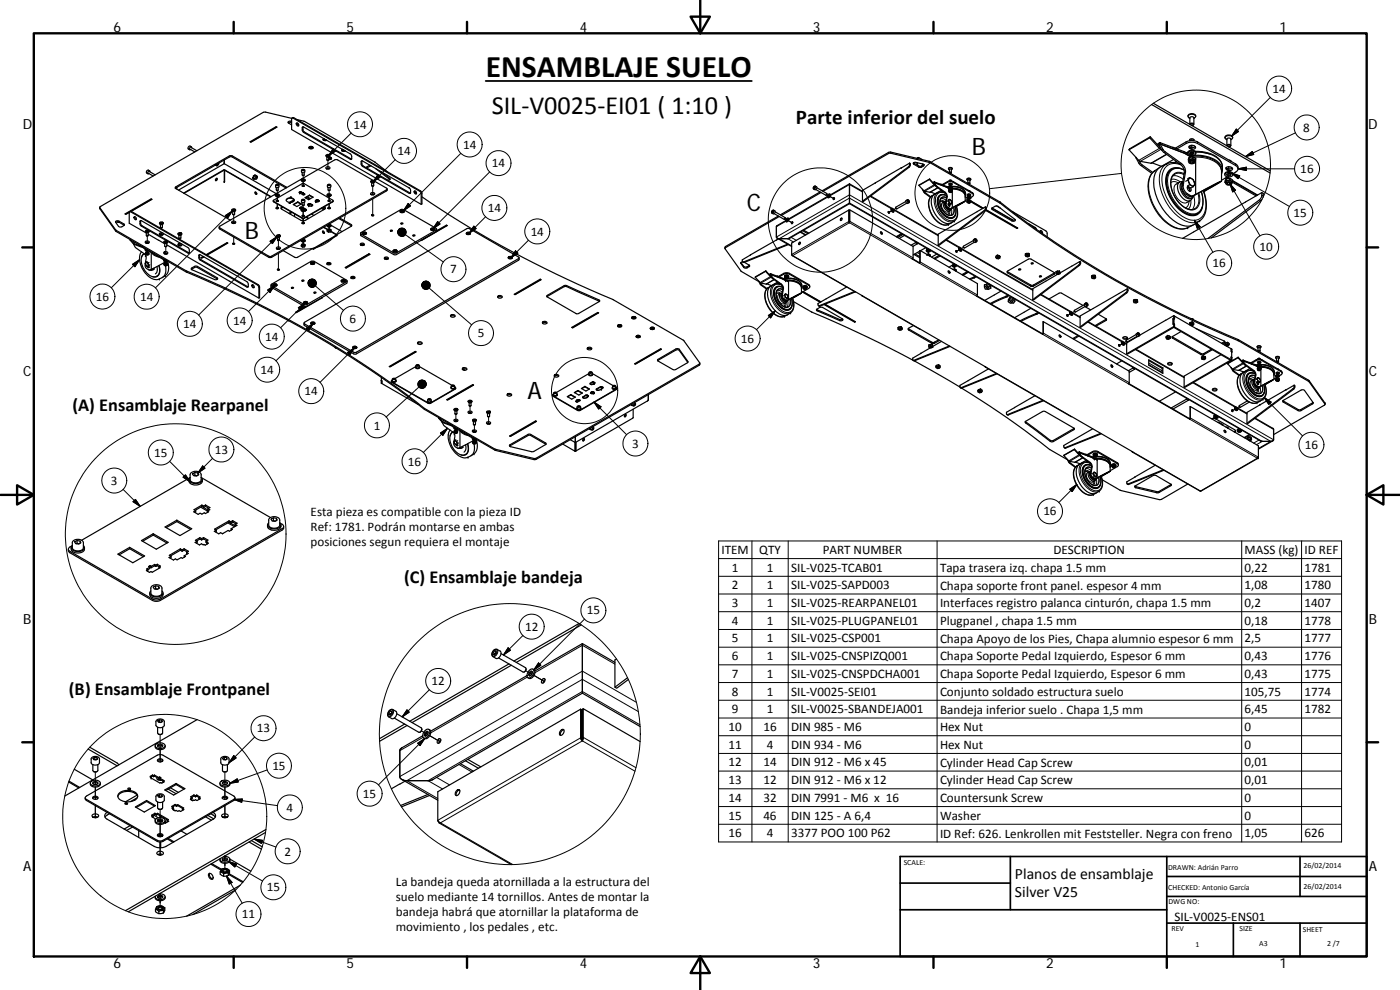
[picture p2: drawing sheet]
<svg xmlns="http://www.w3.org/2000/svg" width="420mm" height="297mm" viewBox="0 0 420 297" stroke-linecap="round" stroke-linejoin="round" font-family="sans-serif">
<defs><g id="words">
<text font-size="9.4" x="145.8" y="23">ENSAMBLAJE SUELO</text>
<text font-size="7.9" x="147.6" y="34.1">SIL‐V0025‐EI01 ( 1:10 )</text>
<g font-size="7.2">
<text x="291.6" y="46.4">B</text>
<text x="224.1" y="63.3">C</text>
<text x="73.5" y="71.6">B</text>
<text x="158.3" y="119.8">A</text>
</g>
<text font-size="6.3" x="238.9" y="37.1">Parte inferior del suelo</text>
<g font-size="5.5">
<text x="21.7" y="123.2">(A) Ensamblaje Rearpanel</text>
<text x="121.3" y="175">(C) Ensamblaje bandeja</text>
<text x="20.7" y="208.5">(B) Ensamblaje Frontpanel</text>
</g>
<g font-size="4.7">
<text x="304.6" y="263.9">Planos de ensamblaje</text>
<text x="304.6" y="269.3">Silver V25</text>
</g>
<g font-size="4.2">
<text x="34" y="9.6">6</text>
<text x="104" y="9.6">5</text>
<text x="174" y="9.6">4</text>
<text x="244" y="9.6">3</text>
<text x="314" y="9.6">2</text>
<text x="384" y="9.6">1</text>
<text x="6.8" y="38.7">D</text>
<text x="410.6" y="38.7">D</text>
<text x="7" y="112.9">C</text>
<text x="410.8" y="112.9">C</text>
<text x="7" y="187.1">B</text>
<text x="410.8" y="187.1">B</text>
<text x="7" y="261.3">A</text>
<text x="410.8" y="261.3">A</text>
<text x="34" y="290.4">6</text>
<text x="104" y="290.4">5</text>
<text x="174" y="290.4">4</text>
<text x="244" y="290.4">3</text>
<text x="314" y="290.4">2</text>
<text x="384" y="290.4">1</text>
</g>
<g font-size="3.9">
<text x="381.9" y="27.8">14</text>
<text x="106.1" y="38.6">14</text>
<text x="391.1" y="39.5">8</text>
<text x="119.3" y="46.5">14</text>
<text x="139" y="44.6">14</text>
<text x="147.6" y="50.2">14</text>
<text x="390.2" y="51.9">16</text>
<text x="146.4" y="63.6">14</text>
<text x="388.2" y="65.1">15</text>
<text x="159.3" y="70.7">14</text>
<text x="378" y="75.3">10</text>
<text x="135.1" y="82">7</text>
<text x="363.9" y="80.2">16</text>
<text x="28.8" y="90.2">16</text>
<text x="42" y="90.3">14</text>
<text x="55" y="98.4">14</text>
<text x="69.9" y="97.4">14</text>
<text x="104.9" y="96.9">6</text>
<text x="143.4" y="101.2">5</text>
<text x="79.6" y="102.3">14</text>
<text x="222.4" y="102.8">16</text>
<text x="78.2" y="112.2">14</text>
<text x="91.4" y="118.6">14</text>
<text x="112.2" y="128.9">1</text>
<text x="46.3" y="137">15</text>
<text x="64.4" y="136.1">13</text>
<text x="189.7" y="134.3">3</text>
<text x="391.6" y="134.7">16</text>
<text x="122.4" y="139.7">16</text>
<text x="33.3" y="145.5">3</text>
<text x="93.2" y="154.7">Esta pieza es compatible con la pieza ID</text>
<text x="313.1" y="154.6">16</text>
<text x="93.2" y="159.2">Ref: 1781. Podrán montarse en ambas</text>
<text x="93.2" y="163.7">posiciones segun requiera el montaje</text>
<text x="216.5" y="166.2">ITEM</text>
<text x="227.8" y="166.2">QTY</text>
<text x="246.9" y="166.2">PART NUMBER</text>
<text x="316.2" y="166.2">DESCRIPTION</text>
<text x="373.5" y="166.3">MASS (kg)</text>
<text x="391.5" y="166.2">ID REF</text>
<text x="219.7" y="171.5">1</text>
<text x="230.1" y="171.5">1</text>
<text x="237.4" y="171.5">SIL‐V025‐TCAB01</text>
<text x="282.1" y="171.6">Tapa trasera izq. chapa 1.5 mm</text>
<text x="373.5" y="171.5">0,22</text>
<text x="391.5" y="171.5">1781</text>
<text x="219.7" y="176.8">2</text>
<text x="230.1" y="176.8">1</text>
<text x="237.4" y="176.8">SIL‐V025‐SAPD003</text>
<text x="282.1" y="176.9">Chapa soporte front panel. espesor 4 mm</text>
<text x="373.5" y="176.8">1,08</text>
<text x="391.5" y="176.8">1780</text>
<text x="176.1" y="184.4">15</text>
<text x="219.7" y="182.1">3</text>
<text x="230.1" y="182.1">1</text>
<text x="237.4" y="182.1">SIL‐V025‐REARPANEL01</text>
<text x="282.1" y="182.2">Interfaces registro palanca cinturón, chapa 1.5 mm</text>
<text x="373.5" y="182.1">0,2</text>
<text x="391.5" y="182.1">1407</text>
<text x="157.6" y="189.3">12</text>
<text x="219.7" y="187.5">4</text>
<text x="230.1" y="187.5">1</text>
<text x="237.4" y="187.5">SIL‐V025‐PLUGPANEL01</text>
<text x="282.1" y="187.5">Plugpanel , chapa 1.5 mm</text>
<text x="373.5" y="187.5">0,18</text>
<text x="391.5" y="187.5">1778</text>
<text x="219.7" y="192.7">5</text>
<text x="230.1" y="192.7">1</text>
<text x="237.4" y="192.7">SIL‐V025‐CSP001</text>
<text x="282.1" y="192.8">Chapa Apoyo de los Pies, Chapa alumnio espesor 6 mm</text>
<text x="373.5" y="192.7">2,5</text>
<text x="391.5" y="192.7">1777</text>
<text x="219.7" y="198.1">6</text>
<text x="219.7" y="203.4">7</text>
<text x="230.1" y="198.1">1</text>
<text x="230.1" y="203.4">1</text>
<text x="237.4" y="198.1">SIL‐V025‐CNSPIZQ001</text>
<text x="237.4" y="203.4">SIL‐V025‐CNSPDCHA001</text>
<text x="282.1" y="198.2">Chapa Soporte Pedal Izquierdo, Espesor 6 mm</text>
<text x="282.1" y="203.5">Chapa Soporte Pedal Izquierdo, Espesor 6 mm</text>
<text x="373.5" y="198.1">0,43</text>
<text x="373.5" y="203.4">0,43</text>
<text x="391.5" y="198.1">1776</text>
<text x="391.5" y="203.4">1775</text>
<text x="129.5" y="205.5">12</text>
<text x="219.7" y="208.7">8</text>
<text x="230.1" y="208.7">1</text>
<text x="237.4" y="208.7">SIL‐V0025‐SEI01</text>
<text x="282.1" y="208.8">Conjunto soldado estructura suelo</text>
<text x="373.5" y="208.7">105,75</text>
<text x="391.5" y="208.7">1774</text>
<text x="219.7" y="214">9</text>
<text x="230.1" y="214">1</text>
<text x="237.4" y="214">SIL‐V0025‐SBANDEJA001</text>
<text x="282.1" y="214.1">Bandeja inferior suelo . Chapa 1,5 mm</text>
<text x="373.5" y="214">6,45</text>
<text x="391.5" y="214">1782</text>
<text x="77.1" y="219.8">13</text>
<text x="218.7" y="219.3">10</text>
<text x="229.1" y="219.3">16</text>
<text x="237.4" y="219.3">DIN 985 ‐ M6</text>
<text x="282.1" y="219.3">Hex Nut</text>
<text x="373.5" y="219.3">0</text>
<text x="218.7" y="224.6">11</text>
<text x="230.1" y="224.6">4</text>
<text x="237.4" y="224.7">DIN 934 ‐ M6</text>
<text x="282.1" y="224.6">Hex Nut</text>
<text x="373.5" y="224.7">0</text>
<text x="81.8" y="231">15</text>
<text x="218.7" y="230">12</text>
<text x="229.1" y="230">14</text>
<text x="237.4" y="230">DIN 912 ‐ M6 x 45</text>
<text x="282.1" y="230">Cylinder Head Cap Screw</text>
<text x="373.5" y="230">0,01</text>
<text x="108.9" y="239.4">15</text>
<text x="218.7" y="235.3">13</text>
<text x="229.1" y="235.3">12</text>
<text x="237.4" y="235.3">DIN 912 ‐ M6 x 12</text>
<text x="282.1" y="235.4">Cylinder Head Cap Screw</text>
<text x="373.5" y="235.3">0,01</text>
<text x="86" y="243.5">4</text>
<text x="218.7" y="245.9">15</text>
<text x="218.7" y="240.6">14</text>
<text x="229.1" y="245.9">46</text>
<text x="229.1" y="240.6">32</text>
<text x="237.4" y="245.9">DIN 125 ‐ A 6,4</text>
<text x="237.4" y="240.6">DIN 7991 ‐ M6 x 16</text>
<text x="282.1" y="240.7">Countersunk Screw</text>
<text x="282.1" y="246">Washer</text>
<text x="373.5" y="240.6">0</text>
<text x="373.5" y="245.9">0</text>
<text x="218.7" y="251.2">16</text>
<text x="230.1" y="251.2">4</text>
<text x="237.4" y="251.2">3377 POO 100 P62</text>
<text x="282.1" y="251.3">ID Ref: 626. Lenkrollen mit Feststeller. Negra con freno</text>
<text x="373.5" y="251.2">1,05</text>
<text x="391.5" y="251.2">626</text>
<text x="85.4" y="256.7">2</text>
<text x="80" y="267.5">15</text>
<text x="118.8" y="265.9">La bandeja queda atornillada a la estructura del</text>
<text x="72.6" y="275.5">11</text>
<text x="118.8" y="270.4">suelo mediante 14 tornillos. Antes de montar la</text>
<text x="118.8" y="274.9">bandeja habrá que atornillar la plataforma de</text>
<text x="118.8" y="279.4">movimiento , los pedales , etc.</text>
<text x="352.5" y="276.2">SIL‐V0025‐ENS01</text>
</g>
<g font-size="2.4">
<text x="271.2" y="259.7">SCALE:</text>
<text x="350.6" y="260.9">DRAWN: Adrián Parro</text>
<text x="391.2" y="260.6">26/02/2014</text>
<text x="350.6" y="267">CHECKED: Antonio García</text>
<text x="391.2" y="266.6">26/02/2014</text>
<text x="350.7" y="271.4">DWG NO:</text>
<text x="351.6" y="279.3">REV</text>
<text x="372" y="279.4">SIZE</text>
<text x="391" y="279.6">SHEET</text>
<text x="358.7" y="284.1">1</text>
<text x="377.9" y="283.8">A3</text>
<text x="398.3" y="283.8">2 /7</text>
</g>
</g></defs>
<g fill="none" stroke="#000" stroke-width=".3">
<path d="M105.4 39.9l-6.8 6.9M357.7 37.4v.3M371 38.7l.7 .8-2.1 1.4zM381.3 29.2l-11.7 11.7M388.8 39.9l-15 7.1M83.2 57.2v1.5M83.2 58.9v1.6M91 52.6v1.6M91 54.5v1.4M91 58v.2M98.4 48.1v2.7M98.8 57.2v1.5"/>
<path d="M98.8 58.9v1.6M100 44.6l.7 .7-2.1 1.5zM111.9 55.9v2.6M111.9 59.7v5M113.4 52.4l.7 .7-2.1 1.4zM118.6 47.9l-6.6 6.6M138.3 46l-17.2 17.2M147 51.6l-17.1 17M244.4 55.9h.1a.36 .36 0 0 1 .1 .5 .36 .36 0 0 1-.5 0zM244.7 55.9a.57 .57 0 0 1-.5 .8M248.1 58.4l.7 .4M248.3 59.2l-11.6 6.7"/>
<path d="M248.8 58.9l-.2 .1M250.2 59.6l-1.1-.6 1.3 .7M250.4 59.7l-.2 .1M258.8 57.6l-3.9-2.2-5.7 3.3M261.2 58.9l6.3 3.7M266.7 45.7v.4M267.3 45.6v.4M272.3 59.9a.57 .57 0 0 0 .5 .9M272.4 60a.37 .37 0 0 1 .4 .2 .37 .37 0 0 1-.2 .5zM272.6 50l.2 .2M273 49.4l.2 .1M274.2 48.9v.4"/>
<path d="M275.4 47.6h.1M275.7 49.8v.3M276.6 49.8v.3M277.2 49.4v.4M277.8 57.9l-.2 .1M278.9 48.4v.3M279.1 48.5v.3M279.7 58.8a3.9 3.9 0 0 0-.4 4.7 5.8 5.8 0 0 0 4.7 4l.6-.1M280.4 55.4l-3.1 1.9M280.6 55.6l-3.1 1.8M281.2 55.9l-.2 .1M281.4 56.3l-2.3 1.4"/>
<path d="M281.4 57.8a3.5 3.5 0 0 0-.6 4.5 6 6 0 0 0 4.7 4.3l.9-.3M282.2 58.6a3.2 3.2 0 0 0-.1 4.2 3.9 3.9 0 0 0 3.7 2.5l.3-.1M282.4 59.5l.7 .1 .8 .5M282.7 59.3l.6-.1 .7 .2M283.7 58a1.97 1.97 0 0 0-2.2 .1 1.97 1.97 0 0 0-.8 2 6.4 6.4 0 0 0 4.9 6.1 2.43 2.43 0 0 0 1.6-3.5l-.3-.9M283.7 57.7l-.2 .1M284.1 59.2a1.43 1.43 0 0 0-1.7 .2 1.43 1.43 0 0 0-.3 1.7 4 4 0 0 0 3.3 3.6 1.76 1.76 0 0 0 .9-2.6M284.1 58.7a1.62 1.62 0 0 0-1.9 0 1.62 1.62 0 0 0-.6 1.7 5.1 5.1 0 0 0 3.9 4.9 1.95 1.95 0 0 0 1.3-2.9l-.2-.5M284.3 59l-.2 .1M284.4 54.5v.2M284.6 56.1l-.2 .1M284.6 56l-.3 .1"/>
<path d="M284.9 56.6h.1M284.9 55.2v.2M285 55.2v.3M285.2 51.9v.1M285.2 54v.3M285.2 55v.7M285.2 56v.7M285.2 56h-.1M285.5 56.8a3.5 3.5 0 0 1 4.2 2.1M285.7 55.9a3.8 3.8 0 0 1 4.1 1.9v.3M285.8 56l2.2 .3M286.1 54.5v.2"/>
<path d="M290.4 58.4v.3M290.5 58.4v.3M290.8 55.1v.1M290.8 58.2v.7M290.8 59.2v.7M291.8 57.8v.2M336.6 52l-39.6 4.6M342.8 49.5l-.3 .2M346.6 51.2a5.8 5.8 0 0 0-1.8 5.9 14.9 14.9 0 0 0 8.4 11.3l1.9 .3 1.3-.4M347.9 44.5l-6.2 3.6M348.4 44.8l-6.2 3.6M349.7 45.6l-.4 .1"/>
<path d="M350.1 46.3l-4.7 2.7M350.2 49.1a5.2 5.2 0 0 0-2.2 5.7 14.6 14.6 0 0 0 8.8 11.9l1.5 .1 1.7-.6M351.4 54.8a2.07 2.07 0 0 1 2.2 .1M351.5 53.8a3.2 3.2 0 0 1 2.7 .7M351.7 50.8a5 5 0 0 0-1.3 5.8 11.2 11.2 0 0 0 6.6 7.7l1.3 .1 1.1-.3M352 52.7a4 4 0 0 1 3.1 1.1M352.6 52.2a2.85 2.85 0 0 1 2.7 .2M353 55.2a3.1 3.1 0 0 0 .3 4.3 2.49 2.49 0 0 0 2.9 1.3M354.6 49.6a3.8 3.8 0 0 0-5.9 3.4 13.9 13.9 0 0 0 8.2 12.9 3.8 3.8 0 0 0 5-4.2l-.1-1.8-.7-2.8M354.6 49l-.4 .3M355.1 55.7l-.3 .2M355.4 51.1a3.1 3.1 0 0 0-3.4-.3 3.1 3.1 0 0 0-1.6 3 10.9 10.9 0 0 0 7 10.3 3.1 3.1 0 0 0 3.6-3.7l-.5-2.9"/>
<path d="M355.4 52.1a2.6 2.6 0 0 0-2.9 0 2.6 2.6 0 0 0-1.2 2.6 8.8 8.8 0 0 0 6 8.3 2.56 2.56 0 0 0 2.8-3l-.3-2.2M355.8 51.7l-.4 .2M356 42.6v.5M356.4 58.1l-.4 .2M356.5 45.8l-.4 .1M356.5 45.6l-.6 .2M357 44v.5M357.1 46.9h.1M357.2 58.7l-.3 .1M357.2 44.2v.4M357.7 41.6v.6M357.7 43.6v1.5"/>
<path d="M357.7 45.6v1.5M357.7 45.6l-.3 .1M358.2 47.2a8.6 8.6 0 0 1 8.1 3.1l.3 1.2M358.3 58.8a4.6 4.6 0 0 1-.4 4.1M358.7 45.4a8.4 8.4 0 0 1 7.9 3.3l.2 1.1M358.8 45.6l2 .1 2.3 .5M359.4 42.6v.5M359.5 58a4 4 0 0 1-.9 4.6M368.1 50.4v.5M368.4 50.5v.5M368.8 43.8v.3M368.8 50v1.5"/>
<path d="M368.8 52.1v1.4M369.1 55.2l9 15.6M369.1 55.2l1.7 1.9-.9 .5zM369.6 51.9l2.5 .8-.6 .9zM369.6 51.9l17.4 10.1M370.8 49.2v.5M371.5 50.7l2.5-.5v1zM371.5 50.7h17M373.8 47l2-1.6 .5 1zM378 60l.4 .2M378.7 58.6l.4 .2M39.8 79.3l2.1-1.4-1.4 2.1z"/>
<path d="M41.9 77.9l-8.5 8.5M44.2 70.8v2.2M44.2 75.4v.6M48.4 68.4v.2M48.4 69.7v.9M49.8 74v2.2M49.8 78v.3M49.8 78.5v.7M54 71.6v.3M54 72.9v.9M67.6 64.7l2.1-1.4-1.4 2.1zM69.7 63.3l-23.1 23.1"/>
<path d="M70.1 64.4v2.7M70.1 71.1v2.2M81 72.4l2.2-1.4-1.4 2.1zM83.2 71l-23.6 23.5M83.2 61.2v1.4M83.6 72.2v2.6M83.6 76v5.1M91 61.6v1.6M91 63.4v1.5M91 65.6v1.5M91 71.7v.6M91 72.6v.8"/>
<path d="M91.1 62.5v.1M91.1 62.9v.2M91.1 64.7v.2M91.1 65.6v.7M91.1 67v.1M98.8 61.2v1.4M98.8 67.2v.6M98.8 68.1v.8M121.7 70.4l11.4 8.2M122.5 61.1l.7 .7-2.1 1.4zM131.3 66.5l.8 .7-2.2 1.4zM142.2 67.9l.7 .7-2.1 1.4z"/>
<path d="M145.7 65l-4.9 5M154.7 75.2l.7 .8-2.1 1.4zM158.6 72.1l-5.3 5.3M217.8 74v.3M222.3 78.8v.2M223.1 78.6l.3 .1M223.2 79.9v.4M224.8 79.7v.3M231.8 63.1h.2a.35 .35 0 0 1 .1 .5 .35 .35 0 0 1-.5 0zM232.2 63.1a.57 .57 0 0 1-.5 .8M233 71.1l21.9-12.6 127.3 73.5M235.6 65.6l.6 .4"/>
<path d="M235.8 66.4l-2.8 1.6M236.3 66.1l-.2 .1M236.6 66.2l1.3 .7M237.4 71.2l1.6 .9M237.6 73.8l-3.7-2.2 21-12.2 126.5 73-3.7 2.2M237.9 66.9l-.2 .1M238.1 72.6l-1.7-1 18.5-10.7 123.9 71.5-1.7 1M240.1 72.7l.1 .1M240.1 69.7l1.6 .8M254.8 66.6l.1 .1M254.8 66.5l-17.2 9.8M255 66.4l19 11"/>
<path d="M266.6 63.8l.2 .1M266.8 63.7l.7-.4-.9 .5M268.3 63.1l13.3 7.6M268.8 62.5l-.9 .6M273.8 77.7l-18.9-10.9-17 9.9 18.9 10.9M275.9 79l17.2 9.9M276.2 78.6l17.1 9.9M278.6 74.8h.1M278.6 75.1v.2M278.6 75.6v.6M278.6 75.1v1.1M282.1 60.6l.6-.2 .5 .2"/>
<path d="M282.1 60.1h.7l.7 .4M282.9 60.8a1.82 1.82 0 0 0 1.6 2.8M283.9 72.1l3.9 2.2M283.9 61l-.1 .1M284.6 62.3l-.2 .1M284.8 63.4l-.1 .5-.4 .5M285 62.5l-.2 .1M285.1 63.2l-.4 1.4M285.5 62.6l.1 1.3-.3 .7M286.1 62.2a2.12 2.12 0 0 1-.4 2.3M286.4 79.3h.1M286.4 79.6v1.2"/>
<path d="M286.9 75.5l.1 .1M287.8 75l-.9 .5M288.6 74.8l21.4 12.3M289.1 74.2l-.9 .6M292.6 71.6a.61 .61 0 0 0 .5 .9M292.7 71.7h.1a.43 .43 0 0 1 .3 .3 .43 .43 0 0 1-.1 .5l-.4-.5zM295.4 63.2l.2 .1M295.7 62.5l.2 .1M297.8 62.5v.4M300.2 60.6v.4M303.7 66v.3M310.7 68.2l-.2 .2"/>
<path d="M323.7 79.5l.2 .2M324.1 78.8l.2 .2M356.8 60.4a2.1 2.1 0 0 1-1 2M357.4 60.1a3.1 3.1 0 0 1-.8 2.7M358.5 66.1l1.7 1.9-.9 .5zM358.5 66.1l5.5 9.6M80.3 87l2.1-1.4-1.4 2.1zM82.4 85.6l-7.8 7.9M89.5 92.3l2.1-1.4-1.4 2.1zM91.6 90.9l-7.4 7.4M91.9 98.5l2.1-1.5-1.4 2.2zM94 97l-11.2 11.3"/>
<path d="M94.6 85.8l8.5 7.3M128.8 86.4l12.8 11.1M224.2 80.1v.3M228.7 85.5l-.2 .1M230.5 86.4a4.5 4.5 0 0 0 .1 5.6 4.5 4.5 0 0 0 4.8 2.9M230.6 94.7l2.1-1.4-1.4 2.1zM231.2 83l-3.1 1.8M231.4 83.2l-3.1 1.7M232.1 83.5l-.2 .1M232.3 83.9l-2.4 1.3M232.3 85.3a3.5 3.5 0 0 0-.7 4.5 6 6 0 0 0 4.7 4.3l.9-.2M232.7 93.3l-5.7 5.6"/>
<path d="M232.9 88.1l.6-.1 .5 .2M233 87.7h.6l.7 .3M233.1 86.1a3.2 3.2 0 0 0-.1 4.2 3.9 3.9 0 0 0 3.7 2.6l.2-.1M233.2 87.1l.8 .1 .8 .5M233.5 86.9l.7-.2 .7 .2M233.7 88.4a1.82 1.82 0 0 0 1.6 2.7M234.5 85.5a1.97 1.97 0 0 0-2.2 .1 1.97 1.97 0 0 0-.7 2.1 6.7 6.7 0 0 0 4.5 6.1 2.01 2.01 0 0 0 2.1-2.6l-.4-1.9M234.5 85.3l-.2 .1M234.8 88.6l-.2 .1M234.9 86.8a1.42 1.42 0 0 0-1.7 .2 1.42 1.42 0 0 0-.3 1.6 4 4 0 0 0 3.3 3.6 1.72 1.72 0 0 0 .9-2.5M234.9 86.3a1.68 1.68 0 0 0-2 .1 1.68 1.68 0 0 0-.4 1.9 4.8 4.8 0 0 0 4.1 4.5 2.32 2.32 0 0 0 .9-3.3M235.1 86.6l-.2 .1"/>
<path d="M235.2 82v.3M235.4 89.8l-.2 .1M235.7 90.9l-.3 .8-.3 .2M235.7 83.5l-.5 .1M235.8 84.2h.1M235.8 83.6l-.5 .1M235.8 90.1l-.1 .1M235.9 90.8v.8l-.3 .5M236.3 84.3a3.6 3.6 0 0 1 4.2 2.2M236.4 90.1l.1 1.4-.3 .7M236.5 83.5l2.3 .4M236.5 83.4a3.7 3.7 0 0 1 4.2 2.2"/>
<path d="M236.9 82v.3M237 89.7a2.12 2.12 0 0 1-.5 2.4M242.7 85.3v.3M245.2 93v.3M245.9 91.7l.2 .2M252 95.9v.3M258.9 88.8l17.2 9.9M272.7 98.7v.3M292.1 83.2l.2 .2M292.1 83.2l.3 .2M302 88.9l.2 .1-.3-.1M302.4 81.5v.4"/>
<path d="M309.3 85.5v.4M310.2 85.5v.4M310.9 94.1l.2 .2M310.9 94l.3 .2M312.2 88.4l8.9 5.1M313.1 99.9l25.8 14.9M316.4 81.9v.4M320.4 94.6l.7-.4-.9 .6h.1M321.9 94l2.3 1.3M322.4 93.5l-.9 .5M325.9 90.9a.57 .57 0 0 0 .5 .9M326 90.9a.37 .37 0 0 1 .4 .3 .37 .37 0 0 1-.2 .4z"/>
<path d="M326.5 96.6l10.1 5.9M331.9 95.8v.3M337.9 87.8l.2 .1M338.3 87l.2 .2M341.4 99.9a.59 .59 0 0 0 .6 .8M341.4 100a.41 .41 0 0 1 .6 .2 .41 .41 0 0 1-.2 .5zM357.5 95.7l.7 .2M104.3 105.8l2.1-1.5-1.4 2.2zM106.4 104.3l-10.4 10.4M125.7 116.1l-9.8 9M274.3 108.1l.2 .1M279.6 102.7v.3"/>
<path d="M280.5 102.7v.3M288.4 116.3l.3 .1M295.9 110.1l25.7 14.9M312.9 100.3l25.8 14.9M336 103.6l.7-.4-.8 .6M337.5 103l.6 .4M338 102.4l-1 .6M340.7 104.9l14.7 8.4M344.8 108.9l4 2.4M344.8 109.4l4 2.3M351.9 101.1v.4M358 114.9l12.6 7.2"/>
<path d="M360.5 106.1v.3M361.3 106.1v.3M367.5 102.5v.3M370.4 111.4l-.2 .1M371.6 101.9v.3M371.7 101.9v.3M372.3 112.3a4.1 4.1 0 0 0-.2 5.2 5.1 5.1 0 0 0 4.8 3.4l.3-.1M373 108.9l-3.1 1.8M373.2 109.1l-3.1 1.8M373.8 109.4l-.1 .1M374 109.8l-2.3 1.3M374.1 111.3a3.6 3.6 0 0 0-.7 4.5 6 6 0 0 0 4.7 4.3l.9-.3"/>
<path d="M374.7 114l.6-.1 .5 .2M374.7 113.6h.7l.7 .3M374.9 112a3.3 3.3 0 0 0-.2 4.3 3.6 3.6 0 0 0 4 2.4M375 113l.8 .1 .8 .5M375.3 112.8l.6-.2 .8 .3M375.5 114.3a1.85 1.85 0 0 0 1.6 2.7M376.3 111.4a2.07 2.07 0 0 0-2.4 .3 2.07 2.07 0 0 0-.5 2.4 6.6 6.6 0 0 0 4.5 5.6 2.16 2.16 0 0 0 2-3l-.4-1.5M376.3 111.2l-.2 .1M376.6 114.5l-.2 .1M376.7 112.7a1.41 1.41 0 0 0-1.7 .2 1.41 1.41 0 0 0-.3 1.6 4.1 4.1 0 0 0 3.3 3.7 1.76 1.76 0 0 0 .9-2.6M376.7 112.2a1.69 1.69 0 0 0-2 .1 1.69 1.69 0 0 0-.5 2 4.8 4.8 0 0 0 4.2 4.4 2.3 2.3 0 0 0 .9-3.3M376.9 112.5l-.2 .1"/>
<path d="M377 108v.2M377.2 115.7l-.2 .1M377.3 109.6h-.2M377.3 109.5h-.3M377.4 116.9l-.1 .5-.4 .5M377.5 108.6v.3M377.5 110.1h.1M377.6 116l-.1 .1M377.6 108.7v.3M377.7 109.5l.2 .7M377.7 116.7l-.4 1.3M377.9 105.3v.2"/>
<path d="M377.9 107.5v.2M377.9 108.5v.7M378.1 110.2a3.5 3.5 0 0 1 4.2 2.2M378.2 116.1l.1 1.3-.3 .7M378.4 109.3a3.7 3.7 0 0 1 4 2.3M378.4 109.5l2.2 .3M378.7 108v.2M378.8 115.7a2.02 2.02 0 0 1-.5 2.3M379.4 119.2l11.5 11.6M379.4 119.2l2.1 1.4-.7 .7zM383.1 111.9v.2M383.2 111.9v.3"/>
<path d="M383.4 111.7v.7M383.4 112.7v.7M383.4 108.6v.1M384.4 111.3v.2M388 116.6l.2 .2M388.4 116l.2 .1M392.7 114.1v.3M392.9 114.2v.3M50.9 138.4l6.2 6.2M60.8 139.8l.7 .7-2.1 1.4zM63.8 137.5l-4.4 4.4M132.2 129.9l2.1-1.4-1.4 2.1z"/>
<path d="M134.3 128.5l-7.3 7.3M136.8 124.3v2.2M136.8 128.8v.7M141.1 121.8v2.3M142.4 127.5v2.2M142.4 131.6v.1M142.4 132v.7M146.6 125v2.3M178.3 120.6l2.1 1.4-.7 .7zM178.3 120.6l9.8 9.8M302.4 124.4l.2 .1M307.8 126.5v.4"/>
<path d="M315.2 132.1v.3M316.1 132.1v.4M319.6 134.3l.3 .1M321.3 139l-.2 .1M322.3 128.6v.3M323.2 139.8a4.1 4.1 0 0 0-.2 5.2 5.1 5.1 0 0 0 4.8 3.5l.3-.1M323.8 136.5l-3.1 1.8M324.1 136.6l-3.1 1.8M324.7 137l-.2 .1M324.9 137.4l-2.3 1.3M324.9 138.8a3.8 3.8 0 0 0-.4 5 5.5 5.5 0 0 0 4.8 3.8l.6-.3M325.7 139.6a3.5 3.5 0 0 0 .1 4.7 3.3 3.3 0 0 0 3.8 2"/>
<path d="M327.1 139a2.08 2.08 0 0 0-2.3 .3 2.08 2.08 0 0 0-.5 2.3 6.3 6.3 0 0 0 4.8 5.7 2.44 2.44 0 0 0 1.6-3.5l-.3-1M327.1 138.7l-.1 .1M327.6 139.7a1.69 1.69 0 0 0-2.1 .2 1.69 1.69 0 0 0-.4 1.9 4.8 4.8 0 0 0 4.2 4.5 2.14 2.14 0 0 0 1-2.9l-.2-.5M327.9 135.5v.3M328.3 137l-.5 .1M328.4 137.7h.1M328.4 137.1l-.5 .1M329 137.8a3.5 3.5 0 0 1 4.2 2.2M329.1 137l2.3 .4M329.2 136.9a3.6 3.6 0 0 1 4.1 2.2M329.6 135.5v.3M335.3 138.8v.3"/>
<path d="M357 125.8l20.3 11.7-17 9.8-20.3-11.7M357.2 125.4l20.5 11.8M369.9 123.2l.7-.4-.9 .5 .2 .1M370.6 129.5v.2M371.4 122.6l2.8 1.6M372 122l-1 .6M375.1 130.5l-1.5 .9M376.5 125.5l5.7 3.3M377.5 137.4v.1M377.5 137.4h.1M377.8 132.1l-1.6 .8M385.1 120.3v.3"/>
<path d="M389.6 122.9v.3M390.4 122.9v.3M394 120.8v.4M397.6 120.9v.3M36.9 146.8l5.2 5.1M39.9 150.5l.7-.7 1.5 2.1zM55.7 142.5l1.4 2.1-2.1-1.4zM321 146.8l2.2-1.4-1.4 2.1zM323.2 145.4l-5.4 5.4M325.6 141.6l.4-.1 .7 .1M325.6 141.1h.7l.7 .4M325.9 140.6l.7 .1 .8 .4"/>
<path d="M326.2 140.3l.6-.1 .7 .2M326.4 141.8a1.83 1.83 0 0 0 1.6 2.8M327.4 142l-.2 .2M327.6 140.3a1.41 1.41 0 0 0-1.7 .1 1.41 1.41 0 0 0-.3 1.7 4.1 4.1 0 0 0 3.3 3.6 1.79 1.79 0 0 0 .9-2.5M327.8 140.1h-.2M328 143.3l-.1 .1M328.3 144.4l-.2 .7-.3 .3M328.5 143.5l-.2 .1M328.5 144.3v.7l-.3 .6M329 143.6l.1 1.3-.3 .7M329.6 143.2a2.13 2.13 0 0 1-.4 2.3M338.5 145.2l.2 .2"/>
<path d="M340.9 146v.3M347.2 147.5v.3M347.8 147.4v.4M351.4 145.4v.3M215.7 162.3h186.9v90.3h-186.9zM215.7 167.6h186.9M215.7 172.9h186.9M215.7 178.2h186.9M225.7 162.3v90.3M236.5 162.3v90.3M281.2 162.3v90.3M372.6 162.3v90.3"/>
<path d="M390.6 162.3v90.3M148.1 195.2a.64 .64 0 0 1 1-.2 .64 .64 0 0 1 0 1 .79 .79 0 0 1-.5 .8 .79 .79 0 0 1-.9-.3zM149.2 194.8a1.46 1.46 0 0 1-1.3 2.2M152.5 194.4l.7 .7-2.1 1.4zM156.9 190.7l-5.8 5.8M161.6 198.9l.7 .7-2.1 1.4zM175.4 185.8l-15.2 15.2M184.5 199.3l-9.7-5.7-14.3 8.2M215.7 183.5h186.9M215.7 188.9h186.9M215.7 194.2h186.9M215.7 199.5h186.9"/>
<path d="M117 213.1a.61 .61 0 0 1 .9 0 .61 .61 0 0 1-.1 .9 .9 .9 0 0 1-1.4 .7 1.51 1.51 0 0 1 .6-1.6zM117.9 212.9a1.42 1.42 0 0 1-1.3 2.2M122.1 213l.7 .7-2.1 1.4zM126.5 219.3l1.8 1.1-.3-.2M128.9 206.9l-8.2 8.2M157.7 201.2l1.9 1.1-.2-.2M158.3 203.2l-29 16.7M159.5 202.4l-.5 .4M160.2 202.6l3.2 1.9M163.4 204.4l-.4 .3M191 210.7l-16.2-9.3-54.8 31.6M191.6 213.5l-16.8-9.7-52.7 30.4 9.3 5.4"/>
<path d="M192.1 217.5l-17.3-10-46.3 26.7 4.3 2.5M215.7 204.8h186.9M215.7 210.1h186.9M215.7 215.4h186.9M28.6 231.6v3.8M28.6 236.2v3.6M48.1 220.4v3.8M48.1 224.9v3.7M48.1 233.8v.3M67.5 231.6v3.8M67.5 236.2v3.6M69 235l2.2-1.3 .3 .9z"/>
<path d="M70.2 239.9l2.5-.2-.2 1zM70.2 226.7l.7 .7-2.2 1.5zM70.2 239.9l13.1 1.8M76.4 221.1l-7.7 7.8M80.2 231l-11.2 4M125.3 223l2.2-1.4-1.4 2.1zM127 221.2l-7 4M127.5 221.6l-13.9 13.9M128.3 220.5l-.6 .3M129 220.7l3.1 1.9M131 233.3l3.9 2.2M132.2 222.5l-.4 .3"/>
<path d="M137.7 237.1l.3 .2M137.8 229.4l3.8 2.2M174.3 221.7l.5 .3M174.5 221.5l-.2-.1-42.9 24.7M175 221.2l15.8 9.1M190.6 231.4l-15.8-9.1-42.6 24.6 21.7 12.5M215.7 220.7h186.9M215.7 226.1h186.9M215.7 231.4h186.9M215.7 236.7h186.9M28.6 241.7v3.7M48.1 242.9v3.8"/>
<path d="M48.1 247.4v3.7M48.1 252.6v4M48.2 244.9v.4M48.2 246.1v.5M48.2 250.4v.6M48.2 252.6v1.8M48.2 256.2v.4M67.5 241.7v3.7M67.5 256.8v1.5M67.5 259v2M68.6 258.5l2.4 .8-.5 .8zM68.6 258.5l10.2 5.9"/>
<path d="M76.3 251.8l6.5 2.3M76.3 251.8l2.5 .3-.3 1zM215.7 242h186.9M215.7 247.3h186.9M48.1 268v1.5M48.1 270.2v2.1M68 262.8l1.6 2-.8 .5zM68 262.8l4.7 8.2"/>
<circle cx="108" cy="37.3" r="3.8"/>
<circle cx="383.9" cy="26.6" r="3.7"/>
<circle cx="392.2" cy="38.2" r="3.8"/>
<circle cx="121.3" cy="45.3" r="3.7"/>
<circle cx="140.9" cy="43.3" r="3.7"/>
<circle cx="149.6" cy="48.9" r="3.7"/>
<circle cx="285.8" cy="57.9" r="11.2"/>
<circle cx="358.9" cy="49.5" r="22.4"/>
<circle cx="392.3" cy="50.7" r="3.8"/>
<circle cx="91.5" cy="62.5" r="12.2"/>
<circle cx="148.4" cy="62.4" r="3.7"/>
<circle cx="161.3" cy="69.4" r="3.7"/>
<circle cx="246.2" cy="66" r="15.7"/>
<circle cx="365.9" cy="78.9" r="3.8"/>
<circle cx="380" cy="74" r="3.7"/>
<circle cx="390.2" cy="63.8" r="3.7"/>
<circle cx="30.7" cy="89" r="3.7"/>
<circle cx="44" cy="89" r="3.8"/>
<circle cx="57" cy="97.2" r="3.7"/>
<circle cx="71.9" cy="96.1" r="3.8"/>
<circle cx="105.9" cy="95.6" r="3.7"/>
<circle cx="136.1" cy="80.8" r="3.7"/>
<circle cx="144.4" cy="100" r="3.8"/>
<circle cx="80.2" cy="110.9" r="3.8"/>
<circle cx="81.6" cy="101" r="3.8"/>
<circle cx="93.4" cy="117.4" r="3.8"/>
<circle cx="175.5" cy="117.2" r="9.9"/>
<circle cx="224.4" cy="101.6" r="3.8"/>
<circle cx="48.3" cy="135.8" r="3.7"/>
<circle cx="66.4" cy="134.9" r="3.8"/>
<circle cx="113.1" cy="127.6" r="3.8"/>
<circle cx="124.4" cy="138.4" r="3.8"/>
<circle cx="190.7" cy="133.1" r="3.8"/>
<circle cx="393.6" cy="133.5" r="3.8"/>
<circle cx="34.3" cy="144.2" r="3.8"/>
<circle cx="315.1" cy="153.4" r="3.7"/>
<circle cx="52.7" cy="160.2" r="33.1"/>
<circle cx="159.6" cy="188" r="3.7"/>
<circle cx="178.1" cy="183.1" r="3.8"/>
<circle cx="79.1" cy="218.5" r="3.7"/>
<circle cx="131.5" cy="204.3" r="3.8"/>
<circle cx="83.7" cy="229.8" r="3.8"/>
<circle cx="110.9" cy="238.1" r="3.8"/>
<circle cx="153" cy="220.3" r="39.2"/>
<circle cx="49.4" cy="245" r="30.6"/>
<circle cx="86.3" cy="255.4" r="3.8"/>
<circle cx="87" cy="242.3" r="3.8"/>
<circle cx="74.6" cy="274.3" r="3.8"/>
<circle cx="82" cy="266.2" r="3.8"/>
</g>
<g fill="none" stroke="#000" stroke-width=".36">
<path d="M82.9 38v.2M82.9 38.2l-7.7 4.4M87.5 36.4a.6 .6 0 0 0-.6-.1 .6 .6 0 0 0-.4 .6l1 .6M87.5 36.8l-1 .1M87.6 35.5l-7.9-1.9-.7 .1-49.1 28.4 4.9 7 21.1 12.2a304.6 304.6 0 0 1 71.6 41.3l21.1 12.2 12 2.8 49.4-28.5-4.8-7-21.2-12.2a318.6 318.6 0 0 1-57.4-30.8M87.6 35.4l.5-.1 38.1 22 .4 .7v3.2l-.2 .1-38.9-22.4v-3.4l.4-.1 38.1 22 .4 .6v3.3M89 36.9a.46 .46 0 0 1 .6 .3 .46 .46 0 0 1-.3 .6l-.4-.5zM89.1 37.2l.5 .1M89.2 36.9v.4l.5 .4M89.2 35.9l2.2 .5 21.1 12.2 3.7 2.9M89.6 37.4l-.2 .1M90.8 38.1h.3l14 8.1 .4 .5v1l-.4 .1-14-8.1-.4-.5z"/>
<path d="M90.9 38l.1 1.2 .3 .4 14.2 8.2M345.6 31.4l35.6 20.5M346.1 31l35.1 20.3M356.6 34.9a1.18 1.18 0 0 1 1.1-.8 1.18 1.18 0 0 1 1.1 .8M357.1 37.3v-2a.71 .71 0 0 1 1.2 0v2M357.1 35.5a.61 .61 0 0 1-.5-.7 .61 .61 0 0 1 .7-.5 .94 .94 0 0 1 1.4 .8l-.4 .4M357.1 37.3a.58 .58 0 0 1 .6-.4 .58 .58 0 0 1 .5 .5l-.2 .2M357.2 37.4a.42 .42 0 0 1 .5-.3 .42 .42 0 0 1 .3 .4l-.4 .1M44.5 52l1.5 .8M44.8 51.5l1.8 1M44.9 51.3l-.4-.2a.54 .54 0 0 0-.5 .2 .54 .54 0 0 0 0 .6l.4 .3M45 51.6v-.2a.42 .42 0 0 0-.6 .2 .42 .42 0 0 0 .2 .6l.1-.1"/>
<path d="M45.4 59.7v.2M45.4 59.8l-6.1 3.6M45.4 59.8l.1 .1M52.7 56.6l16.5 9.4M52.9 56.3l-.1 .3M53.1 56.2l-.2 .5M57 44.7l1.5 .9M57.3 44.2l1.8 1M57.4 44.1l-.3-.3a.56 .56 0 0 0-.6 .3 .56 .56 0 0 0 0 .6l.4 .2M57.5 44.3v-.1a.42 .42 0 0 0-.6 .1 .42 .42 0 0 0 .2 .6h.1M64.7 49.5l.1 .1M64.8 49.5h.1"/>
<path d="M64.8 49.6l.3 .2M64.8 49.4v.1M64.8 49.5l.3 .3M64.9 49.4l-.1 .1M65.1 53.5l-.1 .5-.3 .2M65.5 49.1l-.2 .3-.2-.1M65.7 48.9l-.1 .5-.5 .4M67.3 51l-12.2 6.9M67.3 51v3.7l.2-3.7 13.8 8M67.3 51l-12.1 7M67.3 49.1l15.6 9M67.3 48v1.1"/>
<path d="M67.3 49.1l-13.7 7.9M67.4 51.1l13.8 8M75.1 42.5l7.8-4.5 .2 .1-7.8 4.6zM75.9 53.3a.24 .24 0 0 1 .3 .1 .24 .24 0 0 1-.2 .3M76.3 53l-.4 .2M76.3 53.7h.5M76.4 52.7l.4 .5M76.4 52.7l-.4 .1v.3M76.5 57.7a.34 .34 0 0 1 .5 .1 .34 .34 0 0 1-.2 .5zM76.5 52.6h.1M76.5 52.6l-.5 .2M76.6 53.5l-.4 .2"/>
<path d="M76.6 57.6v.4l.4 .3M76.7 52.6l-.3 .1M76.7 52.6l.5 .4M76.7 52.6h-.3M76.8 53.2v.5M76.8 52.7l.3 .2v.3M76.9 52.6l-.1 .1M77.1 53.2v.4l-.3 .1M77.2 53l-.4 .2M77.2 53l-.1 .2M77.2 53.2h-.1M82.6 58.5a.62 .62 0 0 0 .6 .4 .62 .62 0 0 0 .6-.4"/>
<path d="M82.8 58.2a.48 .48 0 0 1 .6-.1 .48 .48 0 0 1 .2 .6 .48 .48 0 0 1-.6 .2 .48 .48 0 0 1-.2-.7zM82.9 56.3v.7l.3 .1 .3-.1v-.7M82.9 58.5h.6M82.9 55.5l.5-.1 .1 .2-.5 .1zM83 57.1h.4M83.2 55.6l.1 .1M83.2 55.6l-.1 .1M83.2 55.4v.2M83.4 55.4v.2M85.8 56.4l-16.2-9.4h-.4l-16.6 9.5M86 59.8a1.4 1.4 0 0 1 2.3 .3 1.36 1.36 0 0 1-2.4-.1zM86 56.3l-16.3-9.5-.5-.1-16.5 9.4-.1 .2 .1 .3"/>
<path d="M87.1 59.1l.3 .1zM87.2 59.2h.2M88.2 59.9l-1.3 .8M89.9 57.8l1.1 .7 .3-.2M89.9 57.8v.1M90.1 57.5v.1M90.1 57.5l.1 .1M90.1 57.6l-.2 .1M90.1 57.6l.1 .1M90.1 57.5l-.3 .2 .1 .1M90.2 57.6v.1M90.3 57.5l.5 .3"/>
<path d="M90.3 57.7l.5 .2M90.3 57.5l-.1 .1M90.3 57.5v.2M90.3 57.7h-.1M90.4 54a.6 .6 0 0 0 .6 .5 .6 .6 0 0 0 .6-.5M90.5 51l.4-.2 .5 .1 .1 .6a.56 .56 0 0 1-1 0zM90.6 53.7a.49 .49 0 0 1 .6-.1 .49 .49 0 0 1 .2 .7 .49 .49 0 0 1-.7 .1 .49 .49 0 0 1-.1-.7zM90.6 57.8l.1 .3h.5M90.7 55.8h.6M90.7 54h.6M90.7 53.9a.3 .3 0 0 1 .3-.1 .3 .3 0 0 1 .2 .3h-.4zM90.7 51.8v.8h.5"/>
<path d="M90.7 60l.2-.1 .4 .2-.2 .1zM90.7 51l.6 .1-.2 .1zM90.7 55.6h.4l.2 .2a.32 .32 0 0 1-.4 .2 .32 .32 0 0 1-.2-.4zM90.8 52.6h.1M90.8 57.8v.1M90.8 52.6h.4M90.9 57.9h-.1M90.9 57.8h-.1M90.9 57.9h.1M90.9 57.8l.1 .2M90.9 57.8l.1 .1M90.9 59.9v.2"/>
<path d="M90.9 50.9v.2M90.9 51.1v.1M90.9 51.1l.2 .1M91 58l.3 .2M91 57.9l.3 .4M91 58l-.3 .1M91.2 59.9v.2M91.2 50.9v.3M91.2 52.6h.1M91.3 51.8l-.1 .8M91.3 58.3l.1 .1M91.6 59.3l1.3-.8 1.1 .7-1.4 .7z"/>
<path d="M91.9 59.2l1 .6M92.2 59.1l1 .5M92.8 44.1l.1-.1a.54 .54 0 0 1 .7-.1 .54 .54 0 0 1 .2 .6 .62 .62 0 0 1-.6 .2 .62 .62 0 0 1-.4-.6zM92.8 44.3l.1 .3M92.8 44.1a.49 .49 0 0 1 .7-.2 .49 .49 0 0 1 .2 .6 .54 .54 0 0 1-.5 .1 .54 .54 0 0 1-.4-.5zM92.9 58.5v.2M92.9 58.7l-1.2 .7M92.9 58.7l1 .5M93.2 44.2l.2 .1M93.2 44.2l.1 .2 .2-.1M93.4 44.3l.1 .1M93.4 44.2h-.2"/>
<path d="M93.4 44.2v.1M93.4 44.2l.1 .1M93.9 44.3l-.1 .3M95 59.9l.2 .1M95 59.9v.1M95 59.9l-.4 .2 .2 .1M95.4 59.9l-.2 .1M95.4 59.9v.1M95.4 59.9l.4 .3h-.2M97 41.8l.2 .3M97.4 41.7l.4 .2M97.4 41.9h.3"/>
<path d="M97.8 50.2l.1-.1a.56 .56 0 0 1 .7-.2 .56 .56 0 0 1 .3 .7l-.1 .1a.61 .61 0 0 1-.6 0 .61 .61 0 0 1-.4-.5zM97.8 46.7a.58 .58 0 0 0 .6 .4 .58 .58 0 0 0 .6-.4M97.9 46.5a.5 .5 0 0 1 .6-.2 .5 .5 0 0 1 .3 .6 .53 .53 0 0 1-.6 .1 .53 .53 0 0 1-.3-.5zM98 42a.47 .47 0 0 1-.7 .2 .47 .47 0 0 1-.1-.6 .37 .37 0 0 0-.2 .5 .37 .37 0 0 0 .5 .1l.5-.1M98 47h.8M98.1 50.7h.6M98.1 50.7l.3-.3 .3 .3M98.1 47v.9l.2 .2 .4-.1v-1M98.2 58.5a.62 .62 0 0 0 .6 .4 .62 .62 0 0 0 .6-.4M98.2 48h.1M98.2 48h.4M98.3 46.6l.2 .1"/>
<path d="M98.3 58.2a.59 .59 0 0 1 .7-.1 .59 .59 0 0 1 .3 .6 .53 .53 0 0 1-.7 .2 .53 .53 0 0 1-.3-.7zM98.5 58.5h.6M98.5 56.3v.7l.2 .1 .3-.1 .1-.7M98.5 46.7v.1M98.5 46.5l-.2 .1M98.5 46.5l.1 .3-.4-.1 .1-.1M98.5 46.5v.2M98.5 55.5l.5-.1v.2l-.4 .1zM98.6 57.1h.1M98.6 57.1h.3M98.6 48h.1M98.7 55.6l-.1 .1"/>
<path d="M98.7 55.4v.2M98.7 55.6l.2 .1M98.7 47.8a.41 .41 0 0 0 .5 0 .41 .41 0 0 0 .1-.5l-.6-.1a.46 .46 0 0 1 .6 0 .46 .46 0 0 1 .1 .5l-.7 .2M98.7 47.5l.3 .1M98.9 47.5l.1 .1M98.9 47.3l-.2 .1M98.9 47.5h-.1M98.9 47.3v.2M98.9 47.3l.1 .3M99 55.4v.2M99 57.1h-.1M99.5 47.5l-.2 .3"/>
<path d="M102.6 45l.1 .3M103 45.1h.3M103.5 45.3a.46 .46 0 0 1-.6 .1 .46 .46 0 0 1-.2-.6l-.1 .1a.57 .57 0 0 0 .3 .6 .57 .57 0 0 0 .7-.2M108.5 48.3h.3l14 8.1 .4 .5v1.1h-.4l-14-8.1-.4-.5zM108.6 48.2v1.1l.4 .5 14.2 8.1M111 49.6l-.9 .4-.1 .4M111.3 58a.62 .62 0 0 1 .6-.3 .62 .62 0 0 1 .5 .6 .63 .63 0 0 1-.7 .2 .63 .63 0 0 1-.4-.5zM111.4 49.8l-1.3 .6M111.4 54.2a.57 .57 0 0 1 1 .3 .5 .5 0 0 1-.7 .3 .5 .5 0 0 1-.3-.6zM111.4 54.7h.9M111.5 58.4h.7l-.5-.2-.2 .2M111.5 54.8v.9l.3 .2 .3-.1 .1-1"/>
<path d="M111.6 55.8h.1M111.7 55.8h.3M111.7 54.3l.2 .2M111.9 54.5h.1M111.9 54.3h-.2M111.9 54.3l.1 .2-.3-.2M111.9 54.3v.2M111.9 54.1l-10.6-6.1-.7-.1-34.7 20-.1 .3 15 8.7h.6l34.7-20v-.4l-3.7-2.1a.58 .58 0 0 1-.5 .4 .58 .58 0 0 1-.6-.4M112 55.8h.1M112.7 50.5l4.3 3.4M114.3 51.5l2.7 2a.42 .42 0 0 1-.1 .5 .42 .42 0 0 1-.5 0M116.2 56.7l-.2 .6-34.6 20-.7-.1-14.8-8.5-.1-.6"/>
<path d="M122.8 56.4l.1 .1M124.3 57.3a.48 .48 0 0 1 .6 .3 .48 .48 0 0 1-.2 .6l-.4-.4zM124.5 57.3l.1 .4 .4 .4M124.5 57.6l.5 .3M244.2 56.2l.2 .2M244.3 55.9l.8 .1a.59 .59 0 0 1-.5 .9l-.5-.4zM244.4 56l.2 .1M244.4 56h.2l-.2 .5h-.2zM244.4 56.4h.1M244.6 56.2l-.2 .2M245.2 56.4l2.9 1.6v.4l-.3 .2-2.9-1.7M246.1 57.6l-11.9 6.9"/>
<path d="M246.4 57.8l-11.9 6.8M246.7 57.3l20.5-11.7 11.9 2.9 21.1 12.1a299.5 299.5 0 0 0 71.5 41.3l21 12.2 5 6.8v.4M247 57.4l20.2-11.4 11.9 2.8 21.1 12.2M248 58.5h.1M248.2 58.2h.1M248.2 58.2l-.2 .3M248.3 59l-11.6 6.7M248.6 58.3l.1-.1a.4 .4 0 0 1 .5 .3 .4 .4 0 0 1-.2 .5l-.2 .1a.34 .34 0 0 1-.5 .1 .34 .34 0 0 1 .1-.5zM248.9 58.5l-.3 .5M248.9 58.6l-.3 .2M249 58.2a.62 .62 0 0 1 .1 .8 .62 .62 0 0 1-.7 .2M250.5 59.5l-.3 .4"/>
<path d="M254.9 55.2l-5.7 3.2M254.9 55.2l3.9 2.2M254.9 55.2v5.9M261.3 58.8l6.4 3.7M262.7 54.9h.1M262.7 54.8v.1M270.5 50.3l-11.7 6.8v3.3M270.5 50.3v.1M273 48.9l-2.5 1.4M273 48.9l.2 .6-.4 .7-13.8 10.3-.2-.1M273 48.9v.6l-.4 .5-13.8 10.4M274.1 48.9l2 1 1.2-.5"/>
<path d="M274.2 48.8l.5-.1 2.4 .6 .3 .3-1.3 .6-1.9-.9-.1-.3zM275.2 48.8v.7M275.4 47.6l.3-.3 1.1 .6M275.4 48.8v.8M275.5 47.3l-.3 .2M275.8 55.6l1.5 1.7 1.8 .4 2.3-1.3M276.8 49.2l.2 .4M276.9 56.9h-.1a4.3 4.3 0 0 0 2.4 2.3M277.3 57.3l.3 .5 1.7 1.3M277.5 57.6l-.2 .1M278.9 53.8l-3.1 1.8M278.9 53.8l1.7 1.8"/>
<path d="M279 53.7l1.5 1.7M279 53.7l-3.2 1.9M279 53.7l-.1 .1M279.3 57.6l1.4 .5M280.3 54.9l.4 .8M280.3 54.9l-.1 .1M280.4 58.3a3.6 3.6 0 0 0-1.3 5 5.9 5.9 0 0 0 4.9 4.2l1.4-.6M280.4 54.6l.1 .2M280.4 54.6l3.7 1.3 .9 .6-.1 .1M280.4 54.6l-.4 .2M280.4 54.6l-.1 .3M280.5 54.8l-.2 .1"/>
<path d="M280.5 54.8l.4 .8M280.5 54.8l3.6 1.4M280.6 55.6h.1M280.7 58.1h.1M280.7 55.7l2.8 2.1M280.9 55.6l3.2 2.6 .2 .8-.4 2a1.45 1.45 0 0 0 1.5 1.5M280.9 55.6l-.2 .1M282.3 55.3l.7 .2M282.5 57.1l-1.8 1M282.7 59.3a3 3 0 0 0 .5 4.2l1.4 1h1.1M282.7 55.4l1.9-1 1-.1 6.2 3.5 .4 .7M282.9 57.4l-.3 .2"/>
<path d="M283 55.5l1.6-.9h1.3l6.1 3.5 .2 .5-.9 .6M283 55.5h.1M283.5 57.8l-.8-.2a2.95 2.95 0 0 0-3.1 4 6.9 6.9 0 0 0 4.8 5.5 3.3 3.3 0 0 0 2.5-1.3l.5-1.4-.1-1.3-.4-1.4M283.5 57.8l.6 1.1-.3 2.2a1.45 1.45 0 0 0 1.4 1.6M283.5 58.5a1.72 1.72 0 0 0-1.8 .3 1.72 1.72 0 0 0-.4 1.9 5.3 5.3 0 0 0 4.1 4.9l1-.6 .4-.8M284.1 58.7a1.77 1.77 0 0 0-2.1 0 1.77 1.77 0 0 0-.6 2 5.1 5.1 0 0 0 4.1 4.7 2.33 2.33 0 0 0 1.1-3.5M284.1 56.2l.8 .4M284.6 56.3a.63 .63 0 0 1 .6-.4 .63 .63 0 0 1 .6 .4l-.7 .2M284.6 56.2a.63 .63 0 0 1 .6-.5 .63 .63 0 0 1 .6 .5M284.6 56.1l-.2 .1M284.7 50.7a.61 .61 0 0 1 .5-.5 .61 .61 0 0 1 .6 .5M284.8 60l-.1 .4 .5 .6"/>
<path d="M284.8 57.5a.44 .44 0 0 1 .4-.4 .44 .44 0 0 1 .5 .4M284.8 60l-.2 .2M284.8 55.1l.5 .2 .4-.1M284.8 56.8l-.1 .3M284.8 56.8v.2M284.8 57l-.1 .3M284.8 57.3a.39 .39 0 0 1 .5-.1 .39 .39 0 0 1 .2 .5 .4 .4 0 0 1-.4 .1 .4 .4 0 0 1-.3-.5zM284.8 55.1l.3-.1a.36 .36 0 0 1 .5 0 .36 .36 0 0 1 0 .5 .46 .46 0 0 1-.5 .1 .46 .46 0 0 1-.3-.5zM284.9 59.8l-.1 .2M284.9 59.8l-.3 .2M284.9 59.8l.3 .2M284.9 56.6h.1"/>
<path d="M284.9 56.1h.6M284.9 54.3a.28 .28 0 0 1 .3-.3 .28 .28 0 0 1 .3 .3M284.9 50.9a.32 .32 0 0 1-.2-.4 .32 .32 0 0 1 .4-.2 .38 .38 0 0 1 .5 .1 .38 .38 0 0 1 0 .5h-.1M285 56.5l.8 .4v5.5M285 51.9l.4-.1-.2 .2M285 56.5l.4 .2-.6 .1M285.2 60h-.4M285.2 60l.4 .5M285.2 56.6a3.9 3.9 0 0 1 4.5 2v1.7M285.3 56h-.3M285.4 56.9l.4 .3-.1 .2M285.4 56.9l-.6 .1"/>
<path d="M285.4 56.9v-.2l.4 .3M285.5 51.8v-1l-.5-.1-.1 1.1 .4-.2 .2 .2-.1 .2M285.5 54.2h-.6l.2 .1M285.5 56.5a3.6 3.6 0 0 1 4.3 2.2l-.1 .5M285.5 54.1l-.1 .2M285.8 57h.1M285.8 56a3.6 3.6 0 0 1 4 2.2v.5M290.2 59.4a.63 .63 0 0 1 .6-.5 .63 .63 0 0 1 .6 .5M290.2 53.8a.59 .59 0 0 1 .6-.4 .59 .59 0 0 1 .5 .4M290.2 59.2a.52 .52 0 0 1 .7-.2 .52 .52 0 0 1 .3 .6 .55 .55 0 0 1-.6 .2 .55 .55 0 0 1-.4-.6zM290.2 59.9l.2 .1M290.4 58.3l.4 .2 .5-.1"/>
<path d="M290.4 58.3l.2-.1a.43 .43 0 0 1 .5 0 .43 .43 0 0 1 .2 .5l-.3 .1a.41 .41 0 0 1-.5 0 .41 .41 0 0 1-.1-.5zM290.4 59.8l.2 .2M290.5 54.1l.2-.2 .4 .2M290.5 54.1h-.1a.46 .46 0 0 1 .1-.7 .46 .46 0 0 1 .7 .2l.1 .3-.2 .2M290.5 54.1v.9M290.5 55.1l.2-.3 .3 .1v.2M290.5 59.3h.6M290.5 59.8l.3 .1M290.5 59.3l.5-.1a.25 .25 0 0 1-.2 .4 .25 .25 0 0 1-.3-.3zM290.5 55.1l.5-.1-.2 .2M290.5 59.7l-.8 .5M290.8 57.2l.3 .1"/>
<path d="M290.9 60h-.5M291 55.1l-.1 .1M291.1 54.1v.9M338.8 44.9l3.1 3.4 3.5 .7 4.7-2.7M341 47.4l-.1-.2 1.1 2.1 3.7 2.7M341.9 48.2l.7 1.1 3.3 2.4M342.2 48.9l-.4 .1M345 41.4l2.9 3.1 .6 .3M345 41.4l-6.2 3.5M345.2 41l3.1 3.3M345.2 41l-6.4 3.9M345.2 41l-.2 .4"/>
<path d="M345.8 48.9l2.8 1M347.8 43.5l.9 1.6M347.8 43.5l-.3 .1M348.1 42.8l.1 .5M348.1 42.8l-.3 .2v.5M348.1 42.8l.1 .4M348.1 42.8l7.3 2.7 1.8 1v.3l-.1 .1M348.1 42.8l-.8 .5M348.1 50.2l-1.5 1a6.6 6.6 0 0 0-1.7 7.3 13.9 13.9 0 0 0 8.4 10.1l1 .1 1.6-.1 2.2-1.1M348.2 43.3l-.4 .2M348.2 43.3l.8 1.6M348.2 43.2l7.2 2.8"/>
<path d="M348.6 49.9h.1M348.7 45.1l5.5 4.2a3 3 0 0 1 1.2 2.6l-.6 4a2.69 2.69 0 0 0 1.2 2.4l1.2 .7 .5-.1M349 44.9l.7 .7 4.9 3.4a3 3 0 0 1 1.2 2.7l-.7 4a2.84 2.84 0 0 0 1.3 2.4l1.2 .7 .5-.1M349 44.9l-.3 .2M351.9 44.2l1.4 .5M352.2 47.8l-3.6 2.1M352.6 52.2a3.9 3.9 0 0 0-.9 4.8 8.1 8.1 0 0 0 5.6 5.9l1.3-.3M352.7 44.5l3.3-1.9a3.8 3.8 0 0 1 3.4 0l11.4 6.6 .7 .8v.7M353.1 48.4l-.6 .4 .6-.3M353.2 44.7l2.8-1.6a4 4 0 0 1 3.4 0l11.4 6.6a1.03 1.03 0 0 1 .7 1 1.03 1.03 0 0 1-.7 .9l-.8 .5M353.3 44.7h.1M354 54.6l-1 .6"/>
<path d="M354.1 49.2a4.9 4.9 0 0 0-3.9-.1 5.6 5.6 0 0 0-2.8 1.7 8.4 8.4 0 0 0-.4 8.1 13.9 13.9 0 0 0 8.3 8.8l1.5 .2 .9-.2 2.3-1.5a5.5 5.5 0 0 0 2-5.6l-.9-3.5M354.3 50.5a3.2 3.2 0 0 0-4.4 3.3 11.8 11.8 0 0 0 6.9 10.8 3 3 0 0 0 4.1-2.6M355 54.5a1.44 1.44 0 0 0-1.4 .5 1.44 1.44 0 0 0-.2 1.5 4.3 4.3 0 0 0 3.4 3.8l.7-.3 .3-.6a2.26 2.26 0 0 1-3.1-1.5 2.25 2.25 0 0 1 .3-3.4 3.4 3.4 0 0 0 1.5 4.7 1.14 1.14 0 0 0 1.8-.6M355.4 51a3.5 3.5 0 0 0-3.9-.1 3.5 3.5 0 0 0-1.5 3.5 11.4 11.4 0 0 0 6.8 10 3.4 3.4 0 0 0 4.2-3.8l-.5-3.2M355.4 46l1.7 .9M356.4 56.1a1.07 1.07 0 0 1 .7 1.3 1.25 1.25 0 0 0-.8-1.2M356.5 45.9l-.3 .1M356.5 54l-.7 .4M356.5 54l.5 1.4M356.5 46a1.23 1.23 0 0 1 1.2-.9 1.23 1.23 0 0 1 1.2 .9M356.5 46.1a1.23 1.23 0 0 1 1.2-.8 1.23 1.23 0 0 1 1.1 .9l-.4 .4-1 .1M356.6 55.9a.87 .87 0 0 0-.1 1 .87 .87 0 0 0 .9 .4 .98 .98 0 0 0-.9-1.4"/>
<path d="M356.8 53.6l-.3 .4M356.8 48.6a.89 .89 0 0 1 .9-.8 .89 .89 0 0 1 .9 .8M356.8 53.6a1.75 1.75 0 0 0 .8 2.1M356.8 43.9a1.09 1.09 0 0 1 1.2-.3 1.09 1.09 0 0 1 .7 .9 1.11 1.11 0 0 1-1.9-.6zM356.9 47.7l-.3 .6M356.9 43.9a1.34 1.34 0 0 0 1.8 .1M356.9 47.3l-.3 .6M356.9 47.3v.4M356.9 48.4a.97 .97 0 0 1 1.7 .4 .99 .99 0 0 1-1 .4 .99 .99 0 0 1-.8-.7zM357 53.3l-.2 .3M357 55.4l.6 .3M357 53.3l-.6 .4"/>
<path d="M357 55.4l-.6 .4M357 53.3l.6 .3M357 41.9l.4 .3M357.1 46.9h.1M357.1 42h1.2M357.1 45.9a.9 .9 0 0 0 1.2 0M357.1 42.2a.61 .61 0 0 1 .6-.6 .61 .61 0 0 1 .6 .5l-.1 .1M357.2 48.5a.58 .58 0 0 1 .6-.2 .58 .58 0 0 1 .4 .5 .58 .58 0 0 1-.6 .2 .58 .58 0 0 1-.4-.5zM357.2 45.8l.1-.1a.52 .52 0 0 1 .7-.1 .52 .52 0 0 1 .2 .6 .56 .56 0 0 1-.7 .3 .56 .56 0 0 1-.3-.7zM357.2 46.6l1.6 .9v10.9M357.2 46.7l.8 .4-1.1 .2M357.2 48.5a.43 .43 0 0 1 .6-.3 .43 .43 0 0 1 .2 .6 .48 .48 0 0 1-.5 .1 .48 .48 0 0 1-.3-.4z"/>
<path d="M357.6 55.7l.5 .3M357.6 53.6l.8 .9M357.6 53.6l.5 .3 .3 .6M357.6 53.6l-.4-.2-.4 .2M357.7 46.9a9.2 9.2 0 0 1 8.3 2.6l.6 1.7v3.1M357.8 45.7h-.5M358 47.5l.8 .5M358 47.5l-1.1 .2M358 47.5v-.4l.4 .2 .4 .3v.4M358.1 58.7l-.4 .2M358.1 56l-.7 .4M358.3 46.6a8.8 8.8 0 0 1 8.3 3.2l.2 1.2-.2 1.2"/>
<path d="M358.3 41.9l-.3 .3M358.4 54.5l.2 .8-.2 .3M358.4 55.6l-.3 .4M358.4 54.5v1.1M358.4 55.6l-.4 .2-.4-.1M358.8 47.6h.1M358.8 48l-.2 .5M358.8 58.4l7.8-4.1-5.3 3.2 4.8-2.9-8.4 4.3M358.8 58.4l-.7 .3M358.8 45.6a8.9 8.9 0 0 1 7.6 3l.4 1.1v1.4M361.5 57.3l-.2 .4M367.6 52.4a1.24 1.24 0 0 1 1.2-.9 1.24 1.24 0 0 1 1.2 .9"/>
<path d="M367.7 54.8l.2 .1M367.7 41.3a1.2 1.2 0 0 1 1.1-.8 1.2 1.2 0 0 1 1.1 .8M367.7 53.4l.4 .3M367.8 52.1a1.41 1.41 0 0 1 2.2 .4 1.38 1.38 0 0 1-2.4-.2zM367.9 55a.89 .89 0 0 1 .9-.8 .89 .89 0 0 1 .9 .8M368 50.3a1.11 1.11 0 0 1 1.1-.3 1.11 1.11 0 0 1 .8 .9 1.24 1.24 0 0 1-2-.5zM368 54.1l-.3 .7M368 53.7l-.3 1.1M368 50.3l.9 .4 .9-.3M368 53.7v.4M368 54.8a1 1 0 0 1 1.6 .4 .98 .98 0 0 1-.9 .4 .98 .98 0 0 1-.8-.7zM368 53.3l.5 .3"/>
<path d="M368.2 53.2l.6 .3M368.2 43.7v-1.9a.69 .69 0 0 1 1.2 0v1.9M368.2 41.9a.6 .6 0 0 1-.5-.7 .6 .6 0 0 1 .7-.5 .86 .86 0 0 1 1 0 .86 .86 0 0 1 .3 1l-.3 .2M368.2 43.7a.56 .56 0 0 1 .6-.4 .56 .56 0 0 1 .5 .5l-.2 .2M368.2 52.3l.4 .2 .8-.2M368.2 54.9a.58 .58 0 0 1 .7-.2 .58 .58 0 0 1 .4 .5 .58 .58 0 0 1-.6 .2 .58 .58 0 0 1-.5-.5zM368.2 52.2h.2a.52 .52 0 0 1 .7-.2 .52 .52 0 0 1 .2 .7h-.2a.53 .53 0 0 1-.6 .1 .53 .53 0 0 1-.3-.6zM368.3 43.8a.41 .41 0 0 1 .5-.3 .41 .41 0 0 1 .3 .4l-.4 .1M368.4 53.1l-1.8 1M368.4 54.9a.42 .42 0 0 1 .5-.3 .42 .42 0 0 1 .2 .6 .45 .45 0 0 1-.5 .1 .45 .45 0 0 1-.2-.4zM368.8 48l.6 .3M369.1 54l-1.1 .1"/>
<path d="M369.1 54l.8 .4M369.1 53.5l-1.1 .2M369.1 54v-.5l.8 .5v.4M369.8 54.7l7.2 4.1M369.9 54.4l-.2 .6M369.9 54.4l7.4 4.2M369.9 54.2l7.5 4.3M378.7 57.8l-23.8 13.7M378.7 57.8l.4 .2-.1 1.2M378.7 57.8l-.1 1.2-.6 1-15.5 11.6M378.7 59.9l-15.2 11.5M29.9 62.2v.4l5 6.8 21 12.2a302.5 302.5 0 0 1 71.6 41.3l21.1 12.2 12 2.8 49.3-28.3 .1-.6"/>
<path d="M34.7 66.7l.8-.1 1.8 1M34.7 66.4l.8-.1 1.8 1.2-.7 .6h-.8l-1.1-1.4zM35.2 66.6l.3 .1M35.4 66.6l.4 .1M38.9 63.6l-1.2 .7M38.9 63.5l.5-.1 38.1 22 .4 .7v3.2l-.2 .2-27.7-16M39.4 63.4l6.2-3.6-.2-.1-7.9 4.5 .3 .1 1-.6M40 73l.1 .3 2.9 1.1M40 73l2.9 1.1M40.1 73.3l.5 1 3.1 2.3 .2 .9-.3 1.5M40.1 73l-1-1.1 1 1.3M40.3 65a.47 .47 0 0 1 .6 .3 .47 .47 0 0 1-.3 .6l-.3-.3z"/>
<path d="M40.4 65l.2 .6 .3 .2M40.5 72.7l-.5 .3M42.1 66.2h.3l14 8.1 .4 .6v1h-.4l-14-8.1-.4-.5zM42.2 66.2v1l.3 .4 14.3 8.3M42.4 75.6a5.7 5.7 0 0 0 1.5 6.6 3.2 3.2 0 0 0 2.9 1.7 3.2 3.2 0 0 0 2.8-1.9v-2.2M42.9 74.1l.4 .4 5.7 3.4 .8 .1M43.2 76.1l-.8 1.2M43.3 76.2a2.86 2.86 0 0 0-.5 3.8 4.1 4.1 0 0 0 4 3 2.39 2.39 0 0 0 .9-3.3M43.6 74.9a.62 .62 0 0 0 1 .4M43.6 79.1a1.38 1.38 0 0 0 .3 1.4 1.38 1.38 0 0 0 1.5 .3M43.6 79l.5 .9M43.6 74.7a.55 .55 0 0 0 .8 .5"/>
<path d="M43.6 69.4a.61 .61 0 0 0 .6 .4 .61 .61 0 0 0 .6-.4M43.7 78.8v.6l.4 .5M43.7 69.2a.55 .55 0 0 1 .6-.2 .55 .55 0 0 1 .4 .5 .54 .54 0 0 1-.6 .2 .54 .54 0 0 1-.4-.5zM43.7 78.8l-.1 .2M43.7 76.3l.4 .3 .5-.3M43.7 72.4a.55 .55 0 0 1 .7-.2 .55 .55 0 0 1 .3 .7 .55 .55 0 0 1-.7 .2 .55 .55 0 0 1-.3-.7zM43.8 76.9l-.2 .1M43.8 69.7h.8M43.8 75.7a.37 .37 0 0 1 .5-.2 .37 .37 0 0 1 .2 .5 .38 .38 0 0 1-.5 .1 .38 .38 0 0 1-.2-.4zM43.8 78.6l.3 .2M43.8 78.6l-.1 .2M43.9 74.9l.3 .2"/>
<path d="M43.9 74.9h.1M43.9 69.9l-5.1-2.9 .1-3.4h.3l38.1 21.9 .4 .6v3.4M43.9 73l.3-.3 .3 .3M43.9 69.7v.9l.2 .2 .4-.1v-1M44 70.7h.4M44 75.7l.4 .2h-.4zM44 69.3v.1l.4 .1M44 69.3l.1 .2 .1-.1M44.1 76.2l-.4-.2 .4 .4M44.1 76.2v.2M44.1 78.8l.3 .1M44.1 78.8l.4 .5"/>
<path d="M44.1 78.8h-.4M44.1 79.9l.3 .1M44.2 72.8l-.3 .1h.6M44.2 78.5l-.4 .1M44.2 69.2v.2M44.2 69.2l.2 .3M44.2 69.4l.1 .1M44.2 69.2l-.2 .1M44.3 75.6h-.5l-.1 .4M44.4 78.9l.1 .4M44.4 80l.3 .2M44.5 80l.2 .2"/>
<path d="M44.5 70.3l4.9 2.9M44.5 79.3l.2 .3M44.5 79.8l-.1 .2M44.5 79.3v.5M44.5 79.8l-.4 .1M44.6 76.1l-.5 .1M44.6 76.1v.2M44.6 76.3l-.5 .1M44.7 79.9l-.1 .4-.4-.4M44.7 79.6l-.2 .2M44.7 78.8l-.3 .1M44.7 79.8l-.3 .2"/>
<path d="M44.7 76.1l-.1 .2M44.7 75.8l-.1 .3M45 79.4l-.3 .2M45.4 75.8v5M45.5 75.8l.7 .8 1.6 .6M47.1 80a1.97 1.97 0 0 1-.5 2.2M47.7 79.7a2.35 2.35 0 0 1-1 3.4l-.9-.1M47.9 66.9a.61 .61 0 0 0 .5 .4 .61 .61 0 0 0 .6-.4M47.9 70a.58 .58 0 0 1 .7-.2 .58 .58 0 0 1 .3 .6 .59 .59 0 0 1-.6 .2 .59 .59 0 0 1-.4-.6zM47.9 66.8a.55 .55 0 0 1 .7-.3 .55 .55 0 0 1 .3 .6 .56 .56 0 0 1-.6 .2 .56 .56 0 0 1-.4-.5zM48 67.2l.4 .2 .4-.2M48.1 70.5h.7l-.5-.2-.2 .2"/>
<path d="M48.1 67.3v.9l.3 .1 .3-.1v-.9M48.2 68.3h.5M48.3 66.8v.2M48.5 67h.1M48.5 66.8h-.2M48.5 67h-.2M48.5 66.8l.1 .2-.2 .1-.1-.3M48.5 66.8v.2M49.2 78.1a.67 .67 0 0 0 1.1 .3M49.2 78a.58 .58 0 0 0 .4 .5 .58 .58 0 0 0 .6-.2M49.2 75.7a.59 .59 0 0 1 .7-.2 .59 .59 0 0 1 .4 .6 .61 .61 0 0 1-.7 .2 .61 .61 0 0 1-.4-.6zM49.2 72.6a.58 .58 0 0 0 .5 .4 .58 .58 0 0 0 .6-.4"/>
<path d="M49.3 79.5l.4 .3 .5-.3M49.3 79a.4 .4 0 0 1 .5-.3 .4 .4 0 0 1 .3 .5h-.6zM49.3 72.3a.57 .57 0 0 1 1 .4 .5 .5 0 0 1-.7 .2 .5 .5 0 0 1-.3-.6zM49.3 72.9h.9M49.4 78.8h.1M49.4 76.2l.3-.2 .4 .2h-.5M49.4 78l.1 .2h.5M49.4 76.2l.4-.3 .2 .3M49.4 72.9v.9l.3 .2 .3-.1v-1M49.5 74h.4M49.6 78.9l.4 .2h-.4zM49.6 79.4l-.4-.2 .4 .4"/>
<path d="M49.6 79.4v.2M49.6 72.5v.1M49.6 72.5l.3 .2M49.6 78l-.2 .1M49.8 78.5l-4.4 2.3M49.8 72.4l.1 .3M49.8 72.6l.1 .1M49.8 72.4l-.2 .1M49.8 72.6l-.2 .1M49.8 72.4v.2M50.2 79.3l-.6 .1M50.2 79.3v.2"/>
<path d="M50.2 79.5l-.6 .1M50.3 78.4a3.8 3.8 0 0 1-.7 4.3l-.8 .5M50.3 79l-.1 .5M50.3 79l-.1 .3M50.3 79l-.7-.2-.4 .4M53.4 73.3a.58 .58 0 0 1 .7-.3 .58 .58 0 0 1 .4 .6 .59 .59 0 0 1-.7 .2 .59 .59 0 0 1-.4-.5zM53.4 70.1a.58 .58 0 0 0 .6 .4 .58 .58 0 0 0 .5-.4M53.5 70a.49 .49 0 0 1 .6-.3 .49 .49 0 0 1 .3 .7 .56 .56 0 0 1-.9-.4zM53.6 70.4l.6 .1M53.6 73.7h.7M53.7 73.7l.3-.2 .3 .2M53.7 70.5v.9l.2 .1 .4-.1v-.9"/>
<path d="M53.8 71.5h.4M53.8 70l.3 .2M54 73.6l.3 .1M54.1 70.2h.1M54.1 70h-.3M54.1 70l.1 .2-.4-.1v-.1M54.1 70v.2M54.4 70.4l-.2 .1M59.7 76.4h.4l14 8.1 .4 .7-.1 .9h-.3l-14-8.1-.4-.5zM59.9 76.4v.8l.3 .6 14.3 8.3M61 76.9l-.7 .4 .3 .2 .6-.4M61.1 77l-.6 .4"/>
<path d="M61.9 76.4l6.2-3.6 .3 .1-6.3 3.7M68.1 72.8v.2M68.1 73l-6.1 3.5M68.1 73h.1M69.6 63.1a.65 .65 0 0 0 1.1 0M69.6 63v.1M69.6 66.5a.58 .58 0 0 1 .7-.2 .58 .58 0 0 1 .4 .6l-.2 .1a.58 .58 0 0 1-.6 .1 .58 .58 0 0 1-.3-.6zM69.6 62.8a.55 .55 0 0 1 .6-.2 .55 .55 0 0 1 .4 .5 .54 .54 0 0 1-.6 .3 .54 .54 0 0 1-.4-.6zM69.7 63.3l.6 .1M69.8 73.1a.31 .31 0 0 1 .4-.2 .31 .31 0 0 1 .2 .4h-.5zM69.8 63.4v.9l.3 .1 .3-.1v-.9M69.9 66.8l.6 .2h-.7z"/>
<path d="M69.9 64.4h.4M70 73.3h.3M70 62.9v.2M70.2 63v.1M70.2 62.9h-.2M70.2 63l-.2 .1M70.2 62.9l.1 .2-.3-.2M70.2 62.9v.1M70.5 63.3l-.2 .1M70.7 63v.1M82 60.2l.2 .4 8.7 5 8.9-5 .2-.4M82.1 60.1l9-5 8.7 4.9 .2 .3-9.1 5.1-8.7-4.9z"/>
<path d="M82.9 60.3h.6M82.9 62.6a.37 .37 0 0 0 .5 .1 .37 .37 0 0 0 .2-.4 .36 .36 0 0 0-.5-.1 .36 .36 0 0 0-.2 .4h.6M83 70.7a.6 .6 0 0 0 .6 .5 .6 .6 0 0 0 .5-.5M83 70.7a.59 .59 0 0 1 .6-.3 .59 .59 0 0 1 .5 .5 .68 .68 0 0 1-1.1-.2zM83.1 74.2a.56 .56 0 0 1 .7-.2 .56 .56 0 0 1 .3 .7 .63 .63 0 0 1-.7 .1 .63 .63 0 0 1-.4-.5zM83.2 71.1l.2 .1 .6-.1M83.2 74.7h.7M83.2 74.8l.2-.3 .4 .1 .1 .2M83.3 71.1v.9l.2 .2 .3-.1 .1-1M83.3 72.1h.5M83.4 70.7v.1h.2M83.6 70.8h.1"/>
<path d="M83.6 70.6l-.2 .1M83.6 70.6l.1 .2-.2 .1-.1-.2M83.6 70.6v.2M84.6 62l-.3 .4 .2 .3 6.4 3.5 .8-.1 5.8-3.4 .2-.3-.4-.4M84.9 62.2l-.5 .4M86.8 60.9h.3zM86.8 61h.2M87 61h-.1M87.4 63.6l-.7 .4M87.7 63.8l-.7 .4M88 61.4l1.4-.8 1 .6-1.3 .8zM88.3 60.2l-.9 .5"/>
<path d="M88.3 60.1a1.42 1.42 0 0 0-2.4 0M88.4 64.2v.8M89.4 60.7l.9 .6M89.4 60.6v.1M89.4 60.7l-1.3 .7M90.1 62.4v.1M90.1 62.5v.1M90.1 62.4l-.1 .1 .5 .3M90.2 62.3l.6 .4M90.3 62.1l.2 .1M90.3 62.1v.1M90.3 62.2l.2 .1"/>
<path d="M90.3 62.1l-.4 .2 .2 .1M90.3 62.2l-.2 .2M90.4 63a.63 .63 0 0 0 .5 .5 .63 .63 0 0 0 .7-.4M90.4 72.1a.6 .6 0 0 0 .6 .5 .6 .6 0 0 0 .6-.5M90.4 62.9h.1M90.4 73.6v.3l.4 .2M90.4 73.6l.4 .3M90.5 62.8a.52 .52 0 0 1 .6-.2 .52 .52 0 0 1 .3 .6 .56 .56 0 0 1-.6 .1 .56 .56 0 0 1-.3-.5zM90.5 62.2v.1M90.6 73.3a.39 .39 0 0 1 .5-.1 .39 .39 0 0 1 .2 .5 .4 .4 0 0 1-.5 .1 .4 .4 0 0 1-.2-.5zM90.7 64.8h.6l-.5 .1M90.7 72.2h.6"/>
<path d="M90.7 60.7v.8l.2 .1 .4-.1v-.8M90.7 64.8l.1 .1M90.7 62.3l1.2 .6M90.7 62.1l-.2 .1M90.7 63l.6 .1zM90.7 62.1v.2M90.7 62.3h-.2M90.7 62.1l1.3 .8-.2 .1M90.7 67.1a.35 .35 0 0 0 .4 .1 .35 .35 0 0 0 .2-.4 .34 .34 0 0 0-.4-.2 .34 .34 0 0 0-.2 .5h.6M90.7 64.6h.5l.1 .2a.32 .32 0 0 1-.4 .2 .32 .32 0 0 1-.2-.4zM90.8 61.6h.1M90.8 63l.3 .2"/>
<path d="M90.8 64.7h.4M90.8 61.6h.4M90.8 73.9v.2M90.8 64.9h.1M90.9 71.8a.4 .4 0 0 1 .5 0 .4 .4 0 0 1-.1 .6 .61 .61 0 0 1-.9-.3M90.9 60.1v.1M90.9 60.1l.2 .1M90.9 64.7h.1M91 63.1h.2M91.2 61.6h.1M91.4 73.8l-.6 .1M91.4 73.8v.3"/>
<path d="M91.4 74.1h-.6M91.6 73.4l-.2 .7M91.6 73.4l-.4-.2a.49 .49 0 0 0-.8 .4M91.6 73.4l-.2 .4M91.6 63v.3M91.6 63.1l.1 .1M91.8 65.2l.8 .4M91.8 63l.2 .1-.4 .2v-.2M91.8 63l.1 .1M91.9 65.1l.7 .4M92.6 61.4l-.2 .1 .2 .1M92.6 61.4l-.1 .1"/>
<path d="M92.6 61.6v.1M92.8 61.1l.2 .1M92.8 61.1v.1M92.8 61.2l-.3 .1M92.8 61.2l.2 .1M92.8 61.1l-.4 .2 .2 .1M93 61.2l.8 .3-.1 .1M93 61.2v.1M93.1 61.2l.6 .3M93.1 61.2l-.1 .1M93.1 61.1v.1M93.2 78.8h.1a.56 .56 0 0 1 .7-.3 .56 .56 0 0 1 .3 .7 .63 .63 0 0 1-.6 .2 .63 .63 0 0 1-.5-.6z"/>
<path d="M93.2 79l.2 .2M93.2 79h.1M93.3 78.8l.1-.1a.47 .47 0 0 1 .6-.2 .47 .47 0 0 1 .2 .7 .54 .54 0 0 1-.6 .1 .54 .54 0 0 1-.3-.5zM93.5 64.2l.7 .4M93.7 61.6l.1 .1-.4 .2-.6-.1-.2-.2M93.7 61.6v.1M93.7 78.9v.1M93.9 79h.1M93.9 78.8l-.2 .1M93.9 79h-.2M93.9 78.8l.1 .2-.2 .1-.1-.2M93.9 78.8v.2"/>
<path d="M94.4 79l-.2 .2M94.4 79h.1M94.7 60.4l.2 .2M94.8 60.2l-.1 .2M95 60l.2 .1M95 60l-.2 .2M95.2 60v.1M95.4 60l.3 .2M95.4 60l-.2 .1M95.6 60.4h.1M95.6 60.2l.2 .1-.4 .3h-.5M95.6 60.2v.2"/>
<path d="M96.4 62.5l.7 .4M96.7 62.4l.7 .4M96.8 69.4l.2-.1a.36 .36 0 0 1 .3 .3 .36 .36 0 0 1-.2 .4zM96.9 69.3v.4l.4 .3M97.1 68.2l1.2 .7M97.1 62.2l.5 .4M97.2 68.1l1.2 .7M98.1 79.3l.6-.2 .5 .2M98.1 78.9h.2a.53 .53 0 0 1 .6-.2 .53 .53 0 0 1 .3 .6 .59 .59 0 0 1-.7 .2 .59 .59 0 0 1-.4-.6zM98.2 67.6a.62 .62 0 0 0 .6 .5 .62 .62 0 0 0 .6-.5l3.2 1.9M98.2 69.1v.3l.4 .3M98.2 69.1l.4 .3"/>
<path d="M98.3 79.4l.4-.2 .4 .2M98.4 68.8l-.2 .3M98.4 68.8l.5-.1 .4 .3M98.4 68.9a.36 .36 0 0 1 .5-.2 .36 .36 0 0 1 .2 .5h-.6zM98.5 67.7h.6M98.5 60.3h.6M98.5 62.6a.35 .35 0 0 0 .4 .1 .35 .35 0 0 0 .2-.4 .35 .35 0 0 0-.5-.1 .35 .35 0 0 0-.1 .4h.5M98.6 68.9l.4 .1a.23 .23 0 0 1-.3 .2 .23 .23 0 0 1-.1-.3zM98.6 69.4v.3M98.6 67.3a.39 .39 0 0 1 .6 .1 .39 .39 0 0 1-.1 .5 .59 .59 0 0 1-.9-.3M98.7 67.2l.1 .1M99.2 69.6l-.6 .1"/>
<path d="M99.2 69.3l-.6 .1M99.2 69.3v.3M99.2 69.5l1.8 1M99.3 69.4l1.8 1M99.3 69l-.1 .3M99.3 69l-.1 .6M100.9 70.5l.3 .1-7.1 4.2-.3-.2-4.7 2.7-.7-.1-3.4-2M100.9 70.5v.1M101.1 70.7l-.3-.1-6.9 4.1M101.7 65.6l3.8 2.2M101.9 65.4l3.5 2 .2 .3-4.7 2.8M108.2 73.2a.56 .56 0 0 1 .7-.3 .56 .56 0 0 1 .3 .6 .58 .58 0 0 1-.6 .2 .58 .58 0 0 1-.4-.5z"/>
<path d="M108.2 73.5l.5-.2 .6 .2M108.3 69.8l12.3-7 .5 .1 9.9 5.8-.1 .3-12.3 7-.5-.1-9.7-5.6zM108.3 73.6l.3-.2 .5 .2M108.8 70l.2 .3M108.9 69.8a.53 .53 0 0 1 .6-.2 .53 .53 0 0 1 .4 .5 .55 .55 0 0 1-.6 .2 .55 .55 0 0 1-.4-.5zM108.9 69.8a.58 .58 0 0 1 .7-.2 .58 .58 0 0 1 .3 .6l-.1 .1a.52 .52 0 0 1-.7 .1 .52 .52 0 0 1-.2-.6zM109.2 69.9l.2 .1M109.4 70l.1 .1M109.4 69.9h-.2M109.4 69.9l.1 .2-.3-.2M109.4 69.9v.1M109.9 70l-.1 .3"/>
<path d="M110.8 76.1l.2 .2-7.1 4.1-.3-.1 7.2-4.2v.2M110.9 76.4l-.2-.1-7 4M111.6 64.4l.5 .1a.26 .26 0 0 1-.2 .3 .26 .26 0 0 1-.3-.4zM111.7 64.7h.3M115.4 77.6l.5-.2 .6 .2M115.5 77.2a.5 .5 0 0 1 .7-.2 .5 .5 0 0 1 .1 .8 .5 .5 0 0 1-.7 .1 .5 .5 0 0 1-.1-.7zM115.5 77.7l.3-.1 .6 .1M118 75.2l.1-.1a.51 .51 0 0 1 .7-.2 .51 .51 0 0 1 .2 .7 .61 .61 0 0 1-1-.4zM118 75.3l.1 .3M118.1 75.1a.48 .48 0 0 1 .6-.2 .48 .48 0 0 1 .3 .6 .51 .51 0 0 1-.6 .1 .51 .51 0 0 1-.3-.5zM118.4 75.2l.2 .1M118.6 75.3l.1 .1"/>
<path d="M118.6 75.2h-.2M118.6 75.2l.1 .2h-.2l-.1-.2M118.6 75.2v.1M119.1 75.3l-.1 .3M120.1 63.3l.1-.1a.56 .56 0 0 1 .7-.1 .56 .56 0 0 1 .3 .6l-.1 .1a.6 .6 0 0 1-.6 0 .6 .6 0 0 1-.4-.5zM120.1 63.4l.2 .4M120.2 63.3a.56 .56 0 0 1 .6-.2 .56 .56 0 0 1 .4 .5l-.1 .1a.54 .54 0 0 1-.6 .1 .54 .54 0 0 1-.3-.5zM120.3 67a.31 .31 0 0 1 .4-.2 .31 .31 0 0 1 .2 .4h-.5zM120.5 63.4v.1M120.5 63.4l-.1 .1h.4M120.7 63.5h.1M120.7 63.3l-.2 .1"/>
<path d="M120.7 63.5h-.1M120.7 63.3v.2M120.7 63.3l.1 .2M121.3 63.4l-.2 .4M123.9 70.5a.3 .3 0 0 1 .4-.1 .3 .3 0 0 1 .2 .4h-.5zM129.3 68.6h.1a.56 .56 0 0 1 .7-.2 .56 .56 0 0 1 .3 .6l-.1 .1a.61 .61 0 0 1-.6 .1 .61 .61 0 0 1-.4-.6zM129.3 68.7l.1 .4M129.4 68.6a.49 .49 0 0 1 .6-.2 .49 .49 0 0 1 .3 .6 .56 .56 0 0 1-.9-.4zM129.7 68.6v.2M129.9 68.8l.1 .1M129.9 68.6h-.2M129.9 68.8h-.1"/>
<path d="M129.9 68.6l.2 .1-.3 .2-.1-.3M129.9 68.6v.2M130.4 68.7l-.1 .4M131.1 68.8l-.2 .7-12.3 7-.5-.1-9.7-5.7-.2-.7M134 67.5v.2M134.1 67.8l-7.7 4.3 7.8-4.4-.2-.2-2.9 1.7M140 69.9l.1-.1a.54 .54 0 0 1 .7-.2 .54 .54 0 0 1 .3 .7 .6 .6 0 0 1-.7 .2 .6 .6 0 0 1-.4-.6zM140 70l.2 .3M140.2 69.8a.56 .56 0 0 1 .9 .3 .56 .56 0 0 1-.6 .3 .56 .56 0 0 1-.5-.5zM140.4 69.9v.2M140.6 70.1h.1M140.6 69.9h-.2"/>
<path d="M140.6 70.1h-.2M140.6 69.9l.1 .2h-.2l-.1-.2M140.6 69.9v.2M141.1 70l-.1 .3M152.6 77.3l.1 .3M152.6 77.1h.1a.54 .54 0 0 1 .7-.2 .54 .54 0 0 1 .3 .6 .59 .59 0 0 1-.7 .2 .59 .59 0 0 1-.4-.6zM152.7 77a.56 .56 0 0 1 1 .4 .49 .49 0 0 1-.7 .3 .49 .49 0 0 1-.3-.7zM153 77.2v.1M153 77.2l.3 .2M153.2 77.3l.1 .1M153.2 77.2h-.2M153.2 77.3l-.2 .1"/>
<path d="M153.2 77.2v.1M153.2 77.2l.1 .2M153.7 77.3l-.1 .3M155.8 77.4l-.2 .7-48.8 28.1h-.7l-14.7-8.5-.2-.8M222.4 78.8l1.2 1.3h.5l.8-.5M222.9 78.5l-.5 .2-.1 .3 .9 1.3 .9 .1 .8-.5v-.3l-1.5-.9M231.7 63.5l.2 .1M231.8 63.2l.3-.2 .4 .3a.56 .56 0 0 1 .1 .6 .56 .56 0 0 1-.6 .3l-.5-.5zM231.9 63.2l.1 .2M231.9 63.2l.1 .3-.3 .2zM231.9 63.6h.1M232 63.4l-.1 .2"/>
<path d="M232.7 63.6l2.9 1.7v.3l-.3 .2-2.9-1.7M233 72l-7.8 4.5M233 72h.1M233.3 71.5l4.3 2.5M233.6 64.8l-15.8 9.2-.2 .5M233.6 71.7l-.6 .3M233.9 65l-16.3 9.5 4.8 6.9 5.3 3.1M235.5 65.8h-.1M235.7 65.4h.1M235.7 65.4l-.2 .4M235.9 65.7l.3-.2a.5 .5 0 0 1 .5 .5 .5 .5 0 0 1-.5 .5 .4 .4 0 0 1-.5-.3 .4 .4 0 0 1 .2-.5zM236.4 73.3l-13.3 5.3-.2-.1-.1-.5 2.4-1.5"/>
<path d="M236.4 65.7l-.3 .6M236.4 65.8l-.3 .2M236.5 65.4a.61 .61 0 0 1 .1 .8 .61 .61 0 0 1-.7 .3M236.6 73.4l-13.2 5.3-.5-.1M237.7 76.5v.1M237.7 76.7l21.2 12.1-.2-.1M237.9 66.7l-.2 .4M240.2 72.7l-.3 .2-.1 .5M240.3 69.6l1.6 .9M240.9 69.2l1.6 .9M241.2 69.1l1.5 .9M252.4 65.6l.3-.2a.39 .39 0 0 1 0 .5 .39 .39 0 0 1-.5 .2z"/>
<path d="M252.7 65.5l-.4 .3v.4M254.7 63l-17.1 9.9v3.5l.3 .3-.2-.1M254.7 63l.2 3.7M254.7 63v3.5l.2 .3M254.9 61.1l-17.9 10.4h-3.7l-.3-.4v-3.2l2.8-1.7M254.9 61.1l123.3 71.2 3.2 .1 .7-.2v-3.6l-5.4-3.1M254.9 66.5v.2M254.9 66.7v.1M255 66.4l-.1 .4M255 66.4v-3.4l-.1 3.5M255 63l19 10.9M255 66.4l-.1 .1"/>
<path d="M264.3 69.6l.1-.1a.37 .37 0 0 1 .4 .3 .37 .37 0 0 1-.3 .5zM264.3 69.6l.3 .2 .1 .5M266.5 63.6l.3 .4M267.6 62.5a.59 .59 0 0 1 .6 .4 .59 .59 0 0 1-.2 .7 .82 .82 0 0 1-.4-1.1zM267.6 62.5a.61 .61 0 0 0-.1 .8 .61 .61 0 0 0 .7 .3M267.7 62.8h.2a.28 .28 0 0 1 .3 .2 .28 .28 0 0 1-.3 .3zM267.7 62.8l.3 .6M268.2 62.8l13.4 7.7M268.8 62.3l.2 .4M270.5 70.1l-1.5 .9M270.7 70.2l-1.6 .9M271 70.4l-1.6 .9"/>
<path d="M271.5 70.6l-1.6 .9M271.8 60.5l-2.9 1.6v.4l.3 .2 2.9-1.7M271.9 60.2l.4-.3a.56 .56 0 0 1 .5 .3 .56 .56 0 0 1 0 .6l-.4 .2a.56 .56 0 0 1-.5-.8zM272.4 60.3l.2 .2M272.4 60.1h.2l.2 .5zM272.6 60.1l-.2 .1M272.8 60.3l-.3 .2M273.9 77.6l2 1.2M274 73.9v3.5l-.2 .3 2.1 1.1M274.3 76.3l1.7 1M274.6 76.2l1.4 .8M274.8 72.8l.5 .4"/>
<path d="M274.8 72.8l-1.4 .8M274.8 72.5v.3M275.3 72.9v.3M275.3 73.2l-1.3 .7M275.3 75.8l.7 .4M276 75.3l-2 1.2M276.2 75.2v3.5l-.3 .3M276.2 75.2l17.1 9.9v3.4l-.2 .4 19.8 11.3M276.2 75.2l-.3 3.6M277.8 74.3l-1.5 .9M278.1 75.1a.58 .58 0 0 1 .6-.2 .58 .58 0 0 1 .5 .5 .58 .58 0 0 1-.7 .3 .58 .58 0 0 1-.4-.6zM278.1 74.7h.1"/>
<path d="M278.2 74.7v.1M278.2 74.8l-.1 .2M278.3 74.6l-.2 .1 .1 .1M278.3 75.2h.6M278.4 75.2h.5a.26 .26 0 0 1-.3 .3 .26 .26 0 0 1-.2-.3zM278.4 74.7h-.2M278.5 75.1v.1M278.6 75.1l-.1 .1M278.6 74.8l-.4 .1M278.6 74.8l-.5 .2-.1 .3M278.7 75.1h.1M278.8 76.5l.4 .3"/>
<path d="M278.8 76.2l-.6 .1M278.8 76.2v.3M278.8 76.2l.4 .3v.3M278.8 76.5l-.2 .1M278.8 76.7l.2 .1M279.2 76.8l-.1 .1M279.2 75.1v.2M281.1 76.2l-1.5 .9M281.8 76.6l-1.5 .9M282.1 76.8l-1.5 .9M283.4 60.5l-.5 .3M283.9 60.4a.88 .88 0 0 0-.9 .6 .88 .88 0 0 0 .2 .9 1.45 1.45 0 0 0 2 1.2l.1-.2a1.5 1.5 0 0 1-1.6-.7 1.5 1.5 0 0 1 .2-1.7 1.59 1.59 0 0 0 1.5 2.3l.1-.3"/>
<path d="M284 71.9l4 2.3M284.6 60.2l.3 .7M284.6 60.2l-.3 .2M284.9 60.9l.3 .1M284.9 60.9l-.3 .2M284.9 61.9l-.3-.6 .3 .6M285 61.3l.1 .5a.42 .42 0 0 1-.5-.2 .42 .42 0 0 1 .1-.5l.3 .2M285 63.3l-.5 .3M285.2 61l.2 .2M285.4 62.5l-.2 .2M285.4 61.2l-.3 .2M285.6 60.5v.5"/>
<path d="M285.6 61h-.4M285.6 61l-.2 .2M285.8 62.4l-.4 .1M285.8 62.4l3.9-2.1-2.3 1.4-.4 .2 2.4-1.4-4.2 2.2M285.8 79.6l-1 .6M286 79.5a.59 .59 0 0 1 .6-.1 .59 .59 0 0 1 .3 .5 .53 .53 0 0 1-.6 .3 .53 .53 0 0 1-.3-.7zM286.1 79.7h.6M286.1 79.7a.29 .29 0 0 1 .4-.1 .29 .29 0 0 1 .1 .3h-.3zM286.4 79.3h-.1M286.5 79.3l-.5 .1-.2 .4M286.8 75.3l.2 .4M286.8 75.2a.24 .24 0 0 1 .4 .2 .24 .24 0 0 1-.2 .3z"/>
<path d="M287 79.6v.2M287.9 74.3a.58 .58 0 0 1 .6 .3 .58 .58 0 0 1-.2 .7 .8 .8 0 0 1-.4-1zM287.9 74.2a.63 .63 0 0 0-.1 .8 .63 .63 0 0 0 .7 .3M288 74.5l.3 .6M288 74.5h.2a.29 .29 0 0 1 .2 .2 .29 .29 0 0 1-.2 .3zM288.5 74.5l21.5 12.4M289.1 74.1l.2 .2M289.1 74v.1M289.3 74.3v.1M290.2 60.6h.1M290.3 60.7a.45 .45 0 0 1 .5-.4 .45 .45 0 0 1 .4 .4M290.4 60l-.2 .6"/>
<path d="M290.4 60v.2M290.4 60.2l-.2 .4M290.4 60.6a.38 .38 0 0 1 .5-.2 .38 .38 0 0 1 .2 .5 .39 .39 0 0 1-.5 .1 .39 .39 0 0 1-.2-.4zM290.9 60.1v-.1l.3 .1 .1 .3M290.9 60.1l.4 .3M290.9 60.1l-.5 .1M291.3 60.5l3.6 2.1M291.3 60.3l3.8 2.2M291.3 60.3l3.7 2.2M291.3 60.4l-.1 .2M292.1 72.2l-2.9 1.7v.4l.3 .1 2.9-1.7M292.2 71.9l.4-.3a.57 .57 0 0 1 .5 .3 .57 .57 0 0 1 0 .6l-.4 .2a.59 .59 0 0 1-.5-.8z"/>
<path d="M292.7 72l.2 .2M292.7 71.9l.2-.1 .2 .5zM292.9 71.8l-.2 .1M293.1 72.1l-.3 .1M293.3 63.5l-11.7 6.8v3.2M295.7 62.1l-2.5 1.4M295.7 62.1l.2 .5-.3 .7-13.8 10.3-.2-.1M295.7 62.1v.5l-.3 .6-13.8 10.3M295.8 63l9.4 5.4M295.9 62.9l9.5 5.5-.2 .2-9.4-5.5M297.7 62.5l1.1-.7 .7 .1 5.1 3.9a.52 .52 0 0 1-.2 .6 .52 .52 0 0 1-.7-.1l-5.9-3.4zM297.7 62.5l6.2 3.5 .8-.1"/>
<path d="M297.7 62.4l6.3 3.7M299.1 61.8l1.2 .7M299.3 76.6l.6 .1M299.3 77l.6 .1M299.3 76.6l-.4 .3v.3M299.3 76.6v.4M299.3 77l-.4 .2M299.9 77.1l.2 .3-.5 .3-.6-.1-.1-.4M299.9 76.7l.2 .7M299.9 76.7v.4M300.2 61h.1M300.2 61a301.7 301.7 0 0 0 71.5 41.2l21.1 12.3 4.9 6.8-15.5 9.1"/>
<path d="M303.8 63.4l10.1 5.9 .4 .6v1.2M305.2 68.4v.2M305.3 68.3l-.1 .1M307.7 76.6l.2 .4 .6 .1 .4-.3M308.1 76.8l.1 .1M308.2 76l-.5 .2v.4M308.2 76l.6 .1M308.2 76.3l.6 .2 .1 .3M308.2 76.3l-.5 .3M308.2 76v.3M308.5 76.8v.1M308.6 67.1l2.1 1.1 .4 .7"/>
<path d="M308.8 76.1h.1M308.8 76.1v.4M308.8 76.2l.1 .6M309.5 78.9a.31 .31 0 0 1 .4-.1 .31 .31 0 0 1 .1 .3h-.4zM310.3 68.3l.3 .2M312.2 69.6a.32 .32 0 0 1 .1-.5 .32 .32 0 0 1 .4 .3l.1 .7M312.2 69.3l.3 .2 .2 .5M324.1 78.5l-6 3.4M324.1 78.5l.2 .1v.4l-.4 .7-13.7 10.3-.2-.1M324.1 78.5l-.1 .6-.3 .4-13.7 10.4M357.2 60.2l-1 .6M45.6 80.8l-.3 .3-.5-.1"/>
<path d="M46.2 80.5l-.2 .4-.6 .1 .4-.3M46.4 80.7l-.5 .3M57.4 80.5l1.1-.6h.6l6.2 3.5a.51 .51 0 0 1-.3 .6 .51 .51 0 0 1-.6-.1l-6.8-3zM57.4 80.8l1.1-.6h.6l6.2 3.6M75.6 85.5a.47 .47 0 0 1 .6 .2 .47 .47 0 0 1-.2 .6l-.4-.3zM75.8 85.4v.5l.5 .4M81.4 85.4l12.3-7.1 .5 .1 10 5.8-.2 .3-12.2 7h-.4l-9.9-5.7zM81.9 85.5l.2 .3M81.9 85.4l.1-.1a.58 .58 0 0 1 .7-.2 .58 .58 0 0 1 .3 .6l-.1 .1a.59 .59 0 0 1-.6 .1 .59 .59 0 0 1-.4-.5zM82 85.3a.49 .49 0 0 1 .6-.2 .49 .49 0 0 1 .3 .6 .56 .56 0 0 1-.9-.4zM82.6 85.4l.1 .2M82.6 85.5v.1"/>
<path d="M82.6 85.4l-.3 .1 .4 .1M82.6 85.5l-.2 .1M82.6 85.4v.1M83.1 85.5l-.2 .3M83.4 81.1h.3M86.3 96l.3 .2M86.5 96.1l.2 .2M87.5 86.3a.3 .3 0 0 1 .3-.2 .3 .3 0 0 1 .2 .4h-.4zM90.6 84.1a.32 .32 0 0 1 .4-.1 .32 .32 0 0 1 .2 .3h-.5zM91.1 90.7l.1-.1a.51 .51 0 0 1 .7-.2 .51 .51 0 0 1 .2 .7 .6 .6 0 0 1-.6 .1 .6 .6 0 0 1-.4-.5zM91.1 90.8l.2 .3M91.3 90.6a.46 .46 0 0 1 .6-.2 .46 .46 0 0 1 .2 .6 .53 .53 0 0 1-.6 .1 .53 .53 0 0 1-.3-.4z"/>
<path d="M91.4 96.7l48.8-28.1h.7l14.9 8.7-.2 .3-49 28.2-.5-.1-14.7-8.5-.2-.2zM91.5 90.7l.2 .1M91.7 90.8l.1 .1M91.7 90.7h-.2M91.7 90.7h.2l-.3 .2-.1-.2M91.7 90.7v.1M92 91.9l-3.2 1.9M92.3 90.8l-.2 .3M93.3 96.8a.58 .58 0 0 1 .7-.2 .58 .58 0 0 1 .4 .6 .59 .59 0 0 1-.7 .2 .59 .59 0 0 1-.4-.6zM93.3 96.9l.2 .4M93.4 96.8l.1-.1a.56 .56 0 0 1 .9 .4 .55 .55 0 0 1-.6 .2 .55 .55 0 0 1-.4-.5zM93.7 96.9v.1"/>
<path d="M93.7 96.9l.3 .1M93.9 97h.1M93.9 96.8l-.2 .1M93.9 97h-.1M93.9 96.8v.2M93.9 96.8l.1 .2M94.5 96.9l-.2 .4M96.5 89.3l.1 .1M96.6 89.3l-7.7 4.5-.2-.1 2.9-1.7M102.4 84.1a.61 .61 0 0 1 .7-.2 .61 .61 0 0 1 .4 .6 .64 .64 0 0 1-.6 .2 .64 .64 0 0 1-.5-.6zM102.5 84.2l.1 .4M102.6 84a.56 .56 0 0 1 .9 .4 .49 .49 0 0 1-.6 .2 .49 .49 0 0 1-.3-.6z"/>
<path d="M102.9 84.2l.1 .1M102.9 84.2l-.1 .1h.4M103 84.3h.1M103 84.1l-.1 .1M103 84.1v.2M103 84.1l.2 .2M103.6 84.2l-.2 .4M104.2 84.3l-.1 .7-12.3 7-.5-.1-9.8-5.6-.2-.8M105.3 83.4l.6-.2 .6 .2M105.3 83.1a.59 .59 0 0 1 .7-.2 .59 .59 0 0 1 .4 .6 .6 .6 0 0 1-.7 .2 .6 .6 0 0 1-.4-.6zM105.5 83.5l.3-.1 .5 .1M135.2 94.9l.5-.2 .8 .2"/>
<path d="M135.3 94.6a.7 .7 0 0 1 .7-.2 .7 .7 0 0 1 .5 .6 .7 .7 0 0 1-.7 .2 .7 .7 0 0 1-.5-.6zM149.3 89a.69 .69 0 0 1 .8-.4 .69 .69 0 0 1 .5 .7 .77 .77 0 0 1-1.3-.3zM149.4 89.2l.4-.2 .9 .2M154.3 88.3l7.8-4.5 .3 .1-7.8 4.5zM162.1 83.8v.2M162.2 84l-7.7 4.4M162.8 97a.92 .92 0 0 1 1.3 0M162.8 96.6a.67 .67 0 0 1 .8-.2 .67 .67 0 0 1 .5 .6l-.1 .1a.64 .64 0 0 1-.8 .2 .64 .64 0 0 1-.4-.7zM164.1 88.7l5.7-3.1 10.2 4.6-6.3 3.8-.6 .1-9-5.1zM164.2 89l5.6-3.1 10.1 4.5M171.6 98.2l7.8-4.5 .3 .2-7.9 4.5zM179.4 93.7v.3"/>
<path d="M179.5 94l-7.8 4.3M185.4 97.7l.1 .3M185.4 97.6a.58 .58 0 0 1 .7-.2 .58 .58 0 0 1 .4 .6l-.2 .1a.57 .57 0 0 1-.6 0 .57 .57 0 0 1-.3-.5zM185.5 97.6l.1-.1a.54 .54 0 0 1 .5-.1 .54 .54 0 0 1 .4 .5 .56 .56 0 0 1-.7 .2 .56 .56 0 0 1-.3-.5zM185.8 97.7l.2 .1M186 97.6v.2M186 97.6l-.2 .1M186 97.8h.1M186 97.6l.1 .2-.3-.1M186.5 97.7l-.1 .3M189.6 95.3l.2 .3M189.6 95.1h.2a.5 .5 0 0 1 .7-.2 .5 .5 0 0 1 .1 .7 .59 .59 0 0 1-.6 .1 .59 .59 0 0 1-.4-.6z"/>
<path d="M189.7 95.1a.5 .5 0 0 1 .6-.2 .5 .5 0 0 1 .3 .6 .56 .56 0 0 1-.9-.4zM190.1 95.2v.2M190.1 95.2l-.1 .1 .4 .1M190.3 95.4h-.2M190.3 95.2v.2M190.3 95.2h-.2M190.3 95.4h.1M190.3 95.2l.1 .2M190.8 95.3l-.2 .3M195.2 98.5l.1 .3M195.2 98.4a.59 .59 0 0 1 .7-.3 .59 .59 0 0 1 .4 .6 .6 .6 0 0 1-.7 .2 .6 .6 0 0 1-.4-.5zM195.3 98.3a.48 .48 0 0 1 .6-.2 .48 .48 0 0 1 .3 .6 .53 .53 0 0 1-.6 .1 .53 .53 0 0 1-.3-.5z"/>
<path d="M195.6 98.4l.2 .2M195.6 98.4l.3 .2M195.8 98.4v.2M195.8 98.4h-.2M195.8 98.6h.1M195.8 98.4l.1 .2M196.3 98.5l-.1 .3M226.7 83.2l1.5 1.7 1.7 .3 2.4-1.3M227.7 84.5a4.1 4.1 0 0 0 2.4 2.3M227.8 84.4l-.1 .1M228.2 84.8l.3 .5 1.7 1.3M228.3 85.2l-.2 .1"/>
<path d="M229.8 81.4l-3.1 1.8M229.8 81.4l1.7 1.8M229.8 81.3l1.6 1.6M229.8 81.3l-3.1 1.9M229.8 81.3v.1M231.1 82.5l.5 .8M231.1 82.5l-.1 .1M231.3 82.1v.3M231.3 82.1l3.6 1.4 .9 .5v.2M231.3 82.1l-.4 .3M231.3 82.1l-.2 .4M231.3 85.8a3.7 3.7 0 0 0-1.2 5.4 5.7 5.7 0 0 0 4.8 3.9l1.4-.6"/>
<path d="M231.3 82.4l-.2 .1M231.3 82.4l.4 .8M231.3 82.4l3.7 1.3M231.6 83.3l3.2 2.6 .1 .8-.3 2a1.49 1.49 0 0 0 1.5 1.5M231.7 83.2l3.2 2.6 .2 .8-.3 2a1.45 1.45 0 0 0 1.5 1.5M231.7 83.2l-.1 .1M233.2 82.8l.7 .3M233.4 84.6l-1.9 1.1-1.4-.5M233.5 86.9a2.92 2.92 0 0 0 .4 3.9l1.6 1.3h1M233.6 83l1.6-1 1.3-.1 6.2 3.4 .2 .2 .1 .6M233.8 85l-.3 .1M233.8 83.1l1.6-.9h1.3l6.2 3.7 .1 .2-.3 .5-2.2 1.2"/>
<path d="M234.3 88.1l-.6 .3M234.3 85.3l-1-.2-.8 .1a3.1 3.1 0 0 0-1.9 4.4 6.4 6.4 0 0 0 5 5.1l.6-.2 1-.6a3.8 3.8 0 0 0 .6-4.6M234.4 86a1.72 1.72 0 0 0-1.9 .4 1.72 1.72 0 0 0-.3 1.8 5.4 5.4 0 0 0 4.1 4.9l.8-.3 .6-1.1M234.7 88a1.59 1.59 0 0 0 1.5 2.4l.2-.3M234.7 88a1.51 1.51 0 0 0-.1 1.7 1.51 1.51 0 0 0 1.6 .7M234.7 88a.88 .88 0 0 0-.8 .5 .88 .88 0 0 0 .1 1 1.45 1.45 0 0 0 2 1.2l.1-.3M234.9 86.2a1.77 1.77 0 0 0-2 .1 1.77 1.77 0 0 0-.7 1.9 5.1 5.1 0 0 0 4.1 4.8 2.25 2.25 0 0 0 1.3-3.3l-.1-.2M235 83.7l.8 .5M235.5 82.9a.62 .62 0 0 1 .6-.5 .62 .62 0 0 1 .6 .5M235.5 88.6l.2 .7M235.5 88.6l-.3 .2M235.5 83.1a.57 .57 0 0 1 .6-.5 .57 .57 0 0 1 .6 .5"/>
<path d="M235.5 83.3l.1 .1M235.5 83.1v.2M235.6 88.4v.4l.4 .6M235.6 88.4l-.1 .2M235.6 83.4a.44 .44 0 0 1 .5-.4 .44 .44 0 0 1 .4 .4M235.7 82.7l-.2 .4M235.7 82.7v.3M235.7 83l-.2 .3M235.7 83.3a.39 .39 0 0 1 .5-.2 .39 .39 0 0 1 .2 .5 .4 .4 0 0 1-.5 .1 .4 .4 0 0 1-.2-.4zM235.7 88.2l-.1 .2M235.7 89.3l.3 .1M235.7 88.2l-.3 .2"/>
<path d="M235.7 89.3l-.3 .2M235.7 88.2l.3 .1M235.8 83.4v.1M235.8 84.2h.1M235.8 83.6l-.5 .1M235.8 84l.9 .5v5.4M235.8 83.6h.1M235.8 83.6a.23 .23 0 0 1 .3-.3 .23 .23 0 0 1 .2 .3M235.8 90.8l-.5 .3M235.8 84.1l.9 .5M235.9 84.1a4.2 4.2 0 0 1 4.7 1.9l-.1 .8M236 88.3l-.4 .1"/>
<path d="M236 88.3l.4 .5M236 89.4l.3 .2M236.1 84.2a3.8 3.8 0 0 1 4.4 2v1.7M236.2 82.7h-.5M236.2 82.9l-.5 .1M236.2 82.9v-.2l.5 .2M236.2 82.9l.5 .2M236.3 90.1l-.2 .1M236.3 89.6l-.3 .2M236.3 83.6h-.1M236.4 83.4v.1M236.4 88.8v.5"/>
<path d="M236.4 89.3l-.4 .1M236.4 89.3l-.1 .3M236.5 83.5a3.6 3.6 0 0 1 4.2 2.3v.5M236.7 89.9l-.4 .2M236.7 82.9v.2M236.7 83.1l-.2 .3M237.9 89.5l2.4-1.5-4.2 2.2M237.9 89.5l2.6-1.6-3.8 2M238.1 90.5l5.5 3.1a353.9 353.9 0 0 1 30.3 14.5M240.8 87.6l5.3 3.1M241 87.5l5.3 3.1M241 86.1a.62 .62 0 0 1 .6-.4 .62 .62 0 0 1 .6 .4"/>
<path d="M241 87.5l5.4 3.1M241.1 86.5l.1 .1M241.1 86.3v.2M241.2 86.6l.1-.1a.37 .37 0 0 1 .5-.2 .37 .37 0 0 1 .1 .5l-.4 .1zM241.2 86.6a.44 .44 0 0 1 .4-.4 .44 .44 0 0 1 .5 .4M241.2 86l-.1 .3M241.2 86v.1M241.2 86.1l-.1 .4M241.3 86.6v.1M241.5 86.8l-.1-.2a.26 .26 0 0 1 .3-.1 .26 .26 0 0 1 .2 .3h-.1M241.8 86.1l.4 .2M241.8 85.9l-.6 .1"/>
<path d="M241.8 86.1h-.6M241.8 86.1l.1-.2 .3 .4M241.9 86.6v.1M242.2 86.3a.57 .57 0 0 0-.6-.5 .57 .57 0 0 0-.5 .5M242.2 86.3l-.1 .3M245.1 92.8l.9-.6h.9l6 3.6a.51 .51 0 0 1-.3 .5 .51 .51 0 0 1-.6-.1l-6.9-3zM245.1 92.8l6.9 3.1 .9-.1M247.5 91.3l9 5.2M247.6 91.2l9.1 5.3-.2 .2-9.2-5.3M254.1 86.1l-8.6 5 .1 .6 10.8-4.2M256.5 96.5v.2M256.6 96.5h-.1"/>
<path d="M256.7 87.6l-10.6 4.3-.5-.2M258.8 88.8l37.1 21.3-.2-.1M269.6 98.3l-.1 .5M269.6 98.3h.1M269.8 98.4l-.3 .4 .3 .3h.7l.3-.4M269.8 98.1l-.2 .2M269.8 98.1v.3M269.9 98.9h.1M270.4 98.9h-.1M270.4 98l.4 .7M270.4 98l-.6 .1M270.4 98v.4"/>
<path d="M270.4 98.4h-.6M270.4 98.4l.4 .3M272.6 98.6l7.2 4.1h.5l1.4-.7M274.1 97.7l-1.4 .8-.2 .3 7.3 4.3 .7-.1 1.5-.9M284.6 81.3h.1a.34 .34 0 0 1 .4 .3 .34 .34 0 0 1-.3 .4zM284.6 81.3l.3 .3 .1 .4M286 80.8h.1M286.6 81l.4 .3M286.6 80.8h-.6M286.6 80.8v.2M286.6 80.8l.4 .2v.3M286.6 81l-.2 .1"/>
<path d="M286.6 81.2l.2 .1M287 81.3l-.1 .1M290.3 81.5l-1.6 .9M290.5 81.7l-1.5 .9M292.7 82.9l-1.8 .8M293 83.1l-1.8 .8M293.2 88.8l19.7 11.4M296 86.2l.1-.1a.33 .33 0 0 1 .4-.1 .33 .33 0 0 1 .1 .5h-.4zM296.1 85.2l.7 .1M296.1 85.7l-.7 .4 .3 .6 .9 .1 .7-.3M296.1 85.2l-.7 .3v.6M296.1 85.2v.5"/>
<path d="M296.1 85.7l1 .2M296.8 85.3h.1M297.1 85.9l.2 .6M297.1 85.9v-.5l.2 1.1M300.4 87.4l-4.9 2.7M302.2 89.1l-4.8 2.1M302.2 89v.1M302.3 81.4l7.4 4.2 .5-.1 6.3-3.6M302.4 81.3l6.2-3.5 .5-.1 7.3 4.1 .2 .3-6.4 3.8-.5 .1-7.3-4.1zM302.5 88.6l-5.4 2.5M302.8 88.7l-.6 .3M303 89.3l.9 .1"/>
<path d="M303 89.3l-.4 .7v.5M303 89.3v.7M303 90l-.4 .5M303.2 90.3a.37 .37 0 0 1 .5-.1 .37 .37 0 0 1 .2 .4 .38 .38 0 0 1-.4 .1 .38 .38 0 0 1-.3-.4zM304 89.9l.6 .5-.4 .5-1 .1-.6-.5M304 89.9l-1 .1M304 89.4v.5M304.1 89.5l.3 .2M304.6 89.8v.6M305.7 80.8l.6-.1a.29 .29 0 0 1-.3 .3 .29 .29 0 0 1-.3-.2zM309.3 92.5l-4.8 2.8M311.5 93.7l-5.4 2.6"/>
<path d="M311.8 93.9l-5.4 2.5M312 82.8h.5a.28 .28 0 0 1-.2 .3 .28 .28 0 0 1-.3-.3zM312.4 88.3l8.8 5.2a.61 .61 0 0 0-.1 .7 .61 .61 0 0 0 .7 .3M313.1 96.5l25.8 14.9v3.4l-.2 .4 18.3 10.6M313.1 96.5v3.6l-.2 .2M313.1 96.5l-.2 3.7M314.8 89.7l3.2-1.8h.5l6.5 3.7M316.9 81.9l.2 .4 .6 .1 .4-.3M317 81.4v.1M317 81.4l-.1 .5M317.3 82.1v.1M317.3 81.3l-.3 .2"/>
<path d="M317.3 81.3h.7M317.3 81.7l.7 .1 .1 .3M317.3 81.7l-.4 .2M317.3 81.3v.4M317.4 82.3l-7.4 4.3v3.3M317.7 82.1v.1M318 81.3v.1M318 81.3v.5M318 81.5l.1 .6M320.1 94.5l.2 .4M320.1 94.5a.24 .24 0 0 1 .4 .1 .24 .24 0 0 1-.2 .3zM321.2 93.5a.58 .58 0 0 1 .6 .3 .58 .58 0 0 1-.1 .7 .78 .78 0 0 1-.5-1z"/>
<path d="M321.3 93.8l.3 .5M321.8 93.7l2.4 1.4M322.4 93.3l.2 .3M322.4 93.2v.1M325.4 91.4l-2.9 1.7-.1 .3 .4 .2 2.9-1.7M325.5 91.1l.4-.2a.56 .56 0 0 1 .5 .3 .56 .56 0 0 1 0 .6l-.4 .2a.55 .55 0 0 1-.5-.9zM325.6 92l1.7 1M326 91.2l.2 .2M326 91.1h.2l.2 .4h-.2zM326.2 91.1l-.2 .1M326.4 91.3l-.3 .2M326.6 96.5l10.2 5.9"/>
<path d="M327.6 83.2l.2 .3 .6 .1 .4-.2M327.7 82.7v.1M327.7 82.7l-.1 .5M328 83.4h.1M328 82.6l-.3 .2M328 82.6h.6M328 82.9l.6 .1 .2 .4M328 82.9l-.4 .3M328 82.6v.3M328.4 83.4h.1M328.6 82.6l.2 .8M328.6 82.6v.4"/>
<path d="M329.6 94.3l2.3 1.4 .2 .2-3.2 2M332.1 95.7l-3.5 2M338.3 86.7l-14.1 8.1v3.3M338.3 86.7l.2 .1v.5l-.4 .6-13.8 10.3-.1-.1M338.3 86.7l-.1 .7-.3 .4-13.7 10.3M340.2 90.4l.1 .4 .6 .1 .5-.2M340.3 90h.1M340.6 90.7h.1M340.6 89.9l-.4 .1v.4M340.6 89.9h.5M340.6 90.2l.6 .1 .2 .4M340.6 90.2l-.4 .2"/>
<path d="M340.6 89.9v.3M341 90.7h-.1M341.1 89.9h.1M341.2 89.9l.2 .8M341.2 89.9v.4M349.8 96.1l-7.7 4.5M349.8 96.1h.1M352 95.7h.1M352 95.7v1.6l.2-.1M352.1 95.7v1.6M352.2 94.7l-2.4 1.4M352.2 95.5l.3 .2"/>
<path d="M352.2 94.7v.8M352.2 97.2v.8M352.2 98l-14.1 8.2M352.2 94.7l.3 .1v.9M352.2 95.5l-.2 .2M352.2 97.2l.3 .1M352.3 95.6l.2 1.7M352.3 95.6l.2 .1M352.3 95.6l-.2 .1M352.5 97.3v.8M352.5 98.1l-.3 .1 17.1 9.9 .2-.2M352.5 98.1l17 9.8"/>
<path d="M352.5 95.7v-.9l17 9.9 .1 2.5-.1-.1M352.5 98.1l-14.2 8.2-.2-.1M352.5 97.3v.8l-.3-.1M354.4 99.5l-2.6 1.5v.4l8.7 5h.8l2.5-1.5M357.1 96.9v.1M357.1 96.9l-.1 .5M357.2 96.8l-.1 .1M357.2 97.1l-.2 .3 .5 .3 .6-.1 .2-.3M357.2 96.8v.3M357.5 97.3h.4l-.3 .2zM357.5 97.3l.1 .2 .3-.2M357.5 95.6l.4 .1 .3 .2"/>
<path d="M357.7 96.6v.1M357.7 96.7l-.5 .1M357.8 96.6l.5 .3v.4M357.8 96.6v.4M357.8 97l-.6 .1M357.8 96.6h-.1M357.8 97l.5 .3M359 98.6l8.5 3.8 .1 .4-.7 .4M100.5 104.1l.3 .3M100.7 104.3l.3 .1M105.9 104.2l.2 .3M105.9 104.1a.57 .57 0 0 1 .7-.2 .57 .57 0 0 1 .4 .6 .58 .58 0 0 1-.7 .2 .58 .58 0 0 1-.4-.6z"/>
<path d="M106 104.1l.1-.1a.45 .45 0 0 1 .6-.2 .45 .45 0 0 1 .2 .6 .51 .51 0 0 1-.6 .2 .51 .51 0 0 1-.3-.5zM106.3 104.1l.2 .2M106.3 104.1l.3 .2M106.5 104.3h.1M106.5 104.1h-.2M106.5 104.1v.2M106.5 104.1l.1 .2M107 104.2l-.1 .3M114.4 114.2l.2 .1v.8l-.2-.1zM114.5 113.3l.1 1.8 10.9 6.2M114.5 114.1l-.1 .1M116.8 110l7.8-4.6 .3 .2-7.8 4.5z"/>
<path d="M117.4 114.4l.2 .3 11.2 6.4h.3l7.5-4.3 .1-.4M117.7 114.2a.62 .62 0 0 0 .6 .5 .62 .62 0 0 0 .6-.5M117.8 113.6h.8l.2 .6a.56 .56 0 0 1-1 0zM118 113.7l.2-.1 .3 .2-.2 .1zM118.2 113.8l-.1 .1M118.2 113.6v.2M118.2 113.8l.2 .1M118.5 113.6v.2M118.6 113.6l6.2-3.6a.5 .5 0 0 0 .5 .5 .5 .5 0 0 0 .5-.5l9.8 5.6M118.8 114a.5 .5 0 0 1-.5 .6 .5 .5 0 0 1-.5-.6l-.3 .2v.3l11.3 6.4h.3l7.5-4.3 .1-.2-.3-.3a.51 .51 0 0 1-.5 .5 .51 .51 0 0 1-.5-.5M124.6 105.4v.2M124.7 110.2a.62 .62 0 0 0 .6 .4 .62 .62 0 0 0 .6-.4"/>
<path d="M124.7 105.7l-7.7 4.3M125 109.5h.7l.1 .7a.58 .58 0 0 1-1 0zM125.1 109.6l.4-.1 .1 .2-.2 .1zM125.3 109.7l-.1 .1M125.3 109.5v.2M125.3 109.7l.2 .1M125.4 103.1a.92 .92 0 0 1 1.2 0M125.5 102.7a.66 .66 0 0 1 .7-.2 .66 .66 0 0 1 .4 .6 .61 .61 0 0 1-.8 .4 .61 .61 0 0 1-.3-.8zM125.5 109.5v.2M128.5 119.7h.8l.1 .7a.58 .58 0 0 1-1 0zM128.6 119.8l.2-.1 .3 .2-.2 .1zM128.8 120h-.1"/>
<path d="M128.8 119.7v.3M128.8 120h.2M129.1 119.8v.2M134.1 119.9l7.8-4.5 .2 .1-7.8 4.5zM135.3 116.3a.6 .6 0 0 0 .6 .5 .6 .6 0 0 0 .6-.5M135.6 115.7l.3-.1 .3 .2-.2 .2zM135.9 115.9h-.1M135.9 115.6v.3M135.9 115.9h.1M136.1 115.7v.2M138.8 110.9a1.01 1.01 0 0 1 1.3 0M138.8 110.5a.61 .61 0 0 1 .8-.3 .61 .61 0 0 1 .3 .8 .66 .66 0 0 1-.7 .1 .66 .66 0 0 1-.4-.6z"/>
<path d="M138.9 110.7l.5 .4M141.9 115.4v.2M142 115.6l-7.8 4.4M152.2 118.6a1.01 1.01 0 0 1 1.3 0M152.2 118.3a.61 .61 0 0 1 .8-.4 .61 .61 0 0 1 .4 .8 .64 .64 0 0 1-.8 .2 .64 .64 0 0 1-.4-.6zM166.1 118.4a.6 .6 0 0 0 .6 .5 .6 .6 0 0 0 .5-.5M166.4 112.9a1.01 1.01 0 0 1 1.2 0M166.4 117.9l.4-.1 .1 .2zM166.4 112.5a.71 .71 0 0 1 .7-.2 .71 .71 0 0 1 .5 .6 .7 .7 0 0 1-.7 .3 .7 .7 0 0 1-.5-.7zM166.6 118h-.1M166.6 117.8v.2M166.6 118h.2"/>
<path d="M166.8 117.8v.2M170.3 119l1-.6 1.4 .7-1.1 .7zM171.3 118.4v.1M171.3 118.5l-.9 .5M171.3 118.5l1.3 .7M172.4 117.8l1-.6 1.4 .7-1.1 .6zM173.4 117.2v.1M173.4 117.3l-.9 .5M173.4 117.3l1.3 .7M173.6 119.9l-.3 .2M173.6 119.9l.1 .1M173.6 119.9v.1"/>
<path d="M173.7 120v.1M173.8 119.9l.3 .2h-.1M173.8 119.9v.1M173.8 119.9l-.1 .1M174.5 116.6l1-.7 1.4 .8-1.1 .6zM175 119.2v.2M175.5 115.9v.2M175.5 116.1l-.9 .5M175.5 116.1l1.3 .7M175.9 118.5l.1 .1M175.9 118.5v.1M175.9 118.6l.1 .1"/>
<path d="M175.9 118.5l-1 .6 .1 .1M175.9 118.6l-.9 .6M176 118.6v.1M176.2 118.5l-.2 .1M176.2 118.6l.3 .2M176.2 118.5v.1M176.2 118.5l.4 .2-.2 .2M176.2 118.6l-.2 .1M176.2 119.1l-1 .4-.3-.2 .1-.1M176.2 119.1v.2M176.3 104.8a.98 .98 0 0 1 1.2 0M176.3 104.4a.68 .68 0 0 1 .7-.2 .68 .68 0 0 1 .5 .6l-.1 .1a.66 .66 0 0 1-.7 .1 .66 .66 0 0 1-.4-.6z"/>
<path d="M176.4 119h.1M176.4 118.9h.2l-.4 .2M176.4 118.9v.1M176.6 112.3a.63 .63 0 0 0 .7 .5 .63 .63 0 0 0 .6-.5M177 111.8h.5l-.2 .2zM177.2 111.9h-.1M177.2 111.6v.3M177.2 111.9h.2M177.3 115.1l-.2 .1 .4 .2 .6-.1 .3-.1-.1-.1M177.3 115.1l-.1 .1M177.4 117.8l-.1 .2M177.4 117.8l-.2 .1 .9 .3 .3-.2-.2-.2"/>
<path d="M177.5 111.7v.2M177.6 117.5l.2 .1M177.6 117.5v.1M177.6 117.6l.2 .1M177.6 117.5l-.4 .3h.2M177.6 117.6l-.3 .2M177.7 114.7l.6 .4M177.8 117.6v.1M177.8 114.6v.1M177.8 114.6l.2 .1M177.8 114.7l.2 .1M177.8 114.6l-.7 .4 .2 .1"/>
<path d="M177.8 114.7l-.6 .4M178 117.5l-.2 .1M178 117.6l.3 .2M178 117.6l-.2 .1M178 117.5l.4 .2-.2 .1M178 117.5v.1M178 114.8l.4 .2M178 114.7v.1M178.1 114.6l-.1 .1M178.1 114.7l.3 .2M178.1 114.6l.5 .2-.2 .1M178.1 114.6v.1"/>
<path d="M178.1 114.7l-.1 .1M178.2 117.8l.1 .3M178.3 118.1h.1M178.3 115.1v.1M178.4 115v.1M178.4 114.9l.1 .1-.2 .1M178.4 114.9v.1M179.1 116.8l-.2 .1 .8 .2M179.1 116.8l-.1 .2M179.7 117.1h.1M180.2 116.2l.6 .3M180.2 116l-1.2 .7 .1 .1"/>
<path d="M180.2 116l.2 .1M180.2 116v.1M180.2 116.1l-1.1 .7M180.2 116.1l.2 .1M180.4 116.2l.4 .2M180.4 116.1v.1M180.5 116.7v.1M180.5 116.7l-.8 .4M180.6 116l.4 .2-.2 .1M180.6 116v.1M180.6 116l-.2 .1M180.6 116.1l.3 .2"/>
<path d="M180.6 116.1l-.2 .1M180.8 116.4l.1 .1M180.8 116.3l.2 .1-.5 .3M180.8 116.3v.1M183.7 116.4a.6 .6 0 0 0 .6 .5 .6 .6 0 0 0 .6-.5M183.8 116.2a.49 .49 0 0 0 .5 .5 .49 .49 0 0 0 .5-.5l.4 .3-.2 .2-11.2 6.4-.4-.1-7.4-4.3-.2-.2 .3-.3a.5 .5 0 0 0 .5 .6 .5 .5 0 0 0 .5-.6M183.9 115.7h.8l.1 .7a.56 .56 0 0 1-1 0zM184 115.7l-6.2-3.6a.51 .51 0 0 1-.5 .5 .51 .51 0 0 1-.5-.5l-9.8 5.7M184 115.8l.2-.1 .4 .2-.2 .2zM184.2 116h.2M184.2 116h.1M184.2 115.7v.3"/>
<path d="M184.5 115.8v.2M185.2 116.5l-.2 .3-11.2 6.4h-.4l-7.4-4.3-.2-.4M190.5 109.1l7.8-4.5 .2 .2-7.8 4.5zM190.9 100.9l.2-.2a.48 .48 0 0 1 .7-.1 .48 .48 0 0 1 .1 .7 .64 .64 0 0 1-1-.4zM191 100.9l.1 .3M191.1 100.7a.46 .46 0 0 1 .7-.1 .46 .46 0 0 1 .1 .6 .54 .54 0 0 1-.9-.4zM191.4 100.9h.3l-.2 .2zM191.6 101h-.2M191.6 100.8v.2M191.6 101h.1M192.1 100.9l-.2 .3M194.6 118.4v1.5l-.3 .4-21.6 12.5"/>
<path d="M197.4 107.9l5.9-3.3 .5 .1 2.7 3.9-3.7 2.3-.5 .1-4.8-2.7zM197.4 108.2l5.9-3.3 .5 .2 2.6 3.6M198.3 104.6v.2M198.3 104.9l-7.7 4.3M274.4 108.3l13.7 7.8M276.3 106h.1M278.8 103.9v.4l.6 .1 .5-.2M279.1 104.2h.1M279.2 104.4l-2.9 1.6M279.3 103.7l.6 .1v.4M279.3 103.4l-.5 .1v.4M279.3 103.7l-.5 .2"/>
<path d="M279.3 103.4v.3M279.3 103.4h.6v.4M279.5 104.2h.1M279.9 103.6v.6M280.9 109.8l.1 .1M280.9 109.8v.5M280.9 109.8v.1M281.1 109.6l-.2 .3M281.1 110l-.2 .3 .5 .3 .6-.1 .1-.4M281.1 109.6v.4M281.3 110.3l.1 .1M281.7 109.5l.4 .3v.3"/>
<path d="M281.7 109.5l-.6 .1M281.7 109.5v.4M281.7 109.9l-.6 .1M281.7 109.9l.4 .2M281.7 110.3v.1M282.5 102.4l-2.6 1.5M284.9 103.8l-10.6 4.3h-.4v-.6l2.5-1.5M285.1 103.9l-10.6 4.3-.5-.1M288.6 116.5a253.8 253.8 0 0 1 26.4 18.4M293.5 117.1v.5M293.5 117.1h.1M293.7 117.2l-.2 .4 .5 .3 .6-.1 .1-.4"/>
<path d="M293.7 116.9v.3M293.7 116.9l-.2 .2M293.9 117.6h.1M294.3 117.6h.1M294.3 116.7v.4M294.3 117.1l-.6 .1M294.3 117.1l.4 .3M294.3 116.7l.4 .4v.3M294.3 116.7l-.6 .2M295.7 110.2l44.3 25.4-.2-.1M296.7 110.7l-6.2 3.5M299 112.1l-10.6 4.2h-.2l-.1-.7 2.5-1.4"/>
<path d="M299.2 112.2l-10.5 4.2-.5-.1M310.6 118.7l-6.1 3.6M317.9 100.6a.35 .35 0 0 1 .4 .1 .35 .35 0 0 1-.1 .5zM317.9 100.6l.3 .1 .1 .5M323.5 100.7l-1.6 .9M323.8 100.9l-1.6 .8M333.4 109.5l.4 .4v.3M333.4 109.5h.2a.36 .36 0 0 1 .3 .3 .36 .36 0 0 1-.2 .4zM333.8 109.9l-.2 .1M335.7 103.5l.2 .4M336.6 108.3l-1.5 .9M336.7 102.5a.59 .59 0 0 1 .7 .3 .59 .59 0 0 1-.2 .7 .79 .79 0 0 1-.5-1z"/>
<path d="M336.8 102.5a.62 .62 0 0 0-.1 .7 .62 .62 0 0 0 .7 .3M336.9 102.7l.3 .6M337 101.2a.92 .92 0 0 0 1.3 0M337 101.2a.68 .68 0 0 1 .8-.2 .68 .68 0 0 1 .5 .6l-.3 .1a.6 .6 0 0 1-.6 .1 .6 .6 0 0 1-.4-.6zM337.3 102.7l.8 .5M338 102.2l.1 .4M338.1 102.6h.1M338.8 115.1l18.2 10.5M339.9 110.5l.6 .3M339.9 110.5l-1.3 .7M339.9 110.2v.3M340.5 110.5v.3"/>
<path d="M340.5 110.8l-1.6 .9M340.9 104.8l14.5 8.3M341 100.4l-3 1.7 .1 .4 .2 .1 3-1.7M341.1 100.1l.3-.2a.56 .56 0 0 1 .6 .2 .56 .56 0 0 1 0 .6l-.4 .3a.58 .58 0 0 1-.5-.9zM341.4 101l-3.3 1.9v3.3M341.6 100.2l.1 .2M341.6 100.1l.3 .4-.3-.2zM341.7 100.1h-.1M341.9 100.3l-.2 .2M344.8 108.2l4 2.3 .2-.1M344.8 107.9l4.2 2.5v1.6l-4.2-2.4zM348.8 110.5v1.4"/>
<path d="M350 101.3l.1 .4 .6 .1 .5-.3M350.4 101.4l.3-.1 .1 .2-.2 .1zM350.4 101.3l.1 .2 .3-.2M350.4 100.6l.6 .2M350.4 100.6l-.4 .4v.3M350.4 100.6v.5M350.5 109a.92 .92 0 0 0 1.2 0M350.5 109a.68 .68 0 0 1 .7-.3 .68 .68 0 0 1 .5 .6 .69 .69 0 0 1-.7 .3 .69 .69 0 0 1-.5-.6zM351 101.2l.2 .3M351 100.8l.1 .3M351 101.2l-.6-.1-.4 .2M351 100.8v.4"/>
<path d="M351.1 101v.1M351.1 101l.1 .5M351.8 101l8.8 5.2h.6l2.4-1.4M352.8 117.6l-4.9 2.8M356.1 119.8l.5 .3M356.1 119.8l-4.6 2.6M356.1 119.5v.3M356.6 119.8v.3M358.2 114.7l12.6 7.3M359.2 110.6h.1M359.3 110.6h.1M359.3 110.6l-3.9 2.2v3.3"/>
<path d="M360.6 107.5l.1 .3 .7 .1 .4-.3M361 107.5h.4a.23 .23 0 0 1-.2 .2 .23 .23 0 0 1-.3-.1zM361 107.5l.1 .2 .3-.2M361 107.6h.1M361 106.8h.2M361 106.8l-.4 .3v.4M361 106.8v.4M361.2 106.9l.4 .1M361.2 106.8v.1M361.6 107l.2 .2M361.6 107v.3M361.6 107.3l.2 .3"/>
<path d="M361.6 107.3l-.6-.1-.4 .3M361.8 107.2h-.1M361.8 107.2v.4M363.9 116.8a.98 .98 0 0 0 1.3 0M363.9 116.7a.67 .67 0 0 1 .8-.2 .67 .67 0 0 1 .5 .6 .69 .69 0 0 1-.8 .2 .69 .69 0 0 1-.5-.6zM366.4 106.4l-7.2 4.2M367.6 102.4l-1 .6M367.7 103.1l-.1 .5M367.7 103.1h.1M367.8 103.2l-.2 .4 .5 .2 .6-.1 .2-.3M367.8 102.9v.3M367.8 102.9l-.1 .2"/>
<path d="M368 103.4l.2 .2 .3-.2M368.1 103.4l.4 .1-.3 .1zM368.4 103.1l.5 .3M368.4 102.7l-.6 .2M368.4 102.7v.4M368.4 103.1l-.6 .1M368.4 102.7l.5 .3v.4M368.4 109.1l1.5 1.6M369.5 110.4a3.9 3.9 0 0 0 2.3 2.3M369.5 107.1l.2 .2v.8l-.2-.2M369.5 104.7l.2 .1v.8l-.2-.1zM369.5 107.1v.8"/>
<path d="M369.5 107.9l-14.1 8.2M369.5 110.3v.1M369.7 105.6l-.1 .1M369.7 108.1l-14.1 8.1-.2-.1M369.9 110.8l.4 .5 1.7 1.2M370.1 111.1l-.2 .1M371.5 107.3l1.8 1.8M371.5 107.3l-3.1 1.8M371.6 107.2l1.6 1.6M371.6 107.2l-3.2 1.9M371.6 107.2l-.1 .1M372.9 108.4l.4 .8"/>
<path d="M372.9 108.4l-.1 .1M373.1 108.1v.2M373.1 108.1l3.6 1.3 .8 .5v.2M373.1 108.1l-.5 .2M373.1 108.1l-.2 .3M373.1 111.8a3.6 3.6 0 0 0-1.4 4.9 5.8 5.8 0 0 0 4.9 4.3l1.5-.6M373.1 108.3l-.2 .1M373.1 108.3l.4 .8M373.1 108.3l3.6 1.3M373.3 109.2l3.1 2.4 .3 1-.3 2a1.5 1.5 0 0 0 1.5 1.5M373.5 109.1l3.1 2.4 .3 1-.3 2a1.46 1.46 0 0 0 1.4 1.5M373.5 109.1l-.2 .1"/>
<path d="M374.1 109.8l-2.3 1.3-1.9-.4M375 108.8h.1M375 108.8l.6 .2M375.1 110.6l-1.8 1-1.4-.5M375.3 112.8a3.4 3.4 0 0 0 .9 4.6l1.3 .7 .8-.1M375.4 108.9l1.8-1.1h1.3l5.9 3.5 .4 .7M375.5 110.9l-.2 .1 .3-.1M375.6 109l1.9-1 1 .1 6.1 3.5 .1 .6-.7 .5M376 114l-.5 .3M376.1 111.3l-1.5-.2a2.96 2.96 0 0 0-2.4 4 7 7 0 0 0 4.8 5.5l1-.2 1-.6a3.8 3.8 0 0 0 .6-4.6M376.2 111.9a1.74 1.74 0 0 0-1.9 .4 1.74 1.74 0 0 0-.4 1.9 5.3 5.3 0 0 0 4.2 4.8l.8-.3 .5-1.1M376.5 113.9a.88 .88 0 0 0-.8 .5 .88 .88 0 0 0 .1 1 1.43 1.43 0 0 0 2 1.2l.1-.3a1.56 1.56 0 0 1-1.7-2.1l.3-.3a1.57 1.57 0 0 0 1.5 2.4l.2-.3"/>
<path d="M376.7 112.1a1.77 1.77 0 0 0-2.1 .1 1.77 1.77 0 0 0-.6 2 5.1 5.1 0 0 0 4.1 4.7 2.23 2.23 0 0 0 1.3-3.2l-.1-.3M376.7 109.6l.8 .5M377.3 109.6h-.2M377.3 113.7l-.4 .2M377.3 113.7l.2 .7M377.3 104.1a.58 .58 0 0 1 .5-.4 .58 .58 0 0 1 .6 .4M377.3 114.6a.36 .36 0 0 0-.1 .5 .36 .36 0 0 0 .6 .1l-.5-.6M377.4 113.5v.5l.4 .5M377.4 108.6l.3-.1a.38 .38 0 0 1 .5 0 .38 .38 0 0 1 0 .5h-.6zM377.4 113.5l-.1 .2M377.4 110.9a.4 .4 0 0 1 .5-.3 .4 .4 0 0 1 .3 .5l-.5 .1zM377.5 108.6l.4 .2 .5-.2"/>
<path d="M377.5 110.3l-.2 .3M377.5 110.5l-.2 .3M377.5 110.3l.5-.1-.4-.2 .8 .4M377.5 110.3v.2M377.5 113.3l-.1 .2M377.5 113.3l-.3 .2M377.5 114.4l.3 .1M377.5 114.4l-.3 .2M377.5 113.3l.3 .2M377.5 107.6l.2 .1M377.5 104.4a.47 .47 0 0 1 .1-.7 .47 .47 0 0 1 .7 .2l.1 .3-.2 .2M377.5 105.3v-1l.3-.1 .4 .1v1"/>
<path d="M377.5 110.1h.1M377.5 109.6h.7M377.5 115.4l-.3-.7 .4 .7M377.5 107.6h.7M377.6 107.8a.28 .28 0 0 1 .3-.3 .28 .28 0 0 1 .2 .3M377.6 105.2l.6 .1-.2 .1-.1-.2zM377.6 116.7l-.5 .3M377.6 110.9h.5a.23 .23 0 0 1-.2 .2 .23 .23 0 0 1-.3-.2zM377.8 113.5l.4 .4M377.8 114.5l.2 .2M377.8 113.5h-.4M377.9 110.1a3.9 3.9 0 0 1 4.4 2v1.7"/>
<path d="M377.9 109.5h-.2M378 110.4l-.5 .1M378 110.4l.4 .3-.1 .3a.44 .44 0 0 0-.4-.5 .44 .44 0 0 0-.5 .5M378 110.4v-.2l.4 .3M378 105.4l-.2 .1M378 116l-.1 .1M378 114.7l-.3 .2M378.2 110a3.6 3.6 0 0 1 4.2 2.2l-.1 .6M378.2 107.6l-.2 .1M378.2 114.5h-.4M378.2 113.9v.6M378.2 114.5l-.2 .2"/>
<path d="M378.4 110.4v5.4M378.4 115.8l-.4 .2M378.4 115.8l3.9-2-2.3 1.4-.3 .2 2.4-1.4-4.2 2.1M378.4 109.5a3.6 3.6 0 0 1 4 2.2v.5M378.5 109.7a.62 .62 0 0 0-.6-.5 .62 .62 0 0 0-.6 .5 .63 .63 0 0 1 .6-.4 .63 .63 0 0 1 .5 .5l-.7 .2M379.8 115.3l-.1 .2M382.8 112.9a.6 .6 0 0 1 .6-.5 .6 .6 0 0 1 .6 .5M382.8 107.3a.6 .6 0 0 1 .6-.4 .6 .6 0 0 1 .6 .4M382.9 114l.1 .2M382.9 112.7a.6 .6 0 0 1 .6-.2 .6 .6 0 0 1 .5 .5 .59 .59 0 0 1-.7 .3 .59 .59 0 0 1-.4-.6zM383 114.2a.45 .45 0 0 1 .4-.4 .45 .45 0 0 1 .4 .4M383 114.1a.39 .39 0 0 1 .5-.2 .39 .39 0 0 1 .2 .5h-.4z"/>
<path d="M383 111.8l.4 .2 .5-.1M383 113.7l-.1 .3M383 113.5l-.1 .5M383 113.5v.2M383.1 107.6h-.1a.5 .5 0 0 1 .4-.7 .5 .5 0 0 1 .6 .5l-.3 .2M383.1 112.8h.6M383.1 111.7h.2a.35 .35 0 0 1 .5 0 .35 .35 0 0 1 0 .5h-.2a.38 .38 0 0 1-.5 0 .38 .38 0 0 1 0-.5zM383.2 108.6l.4-.1-.2 .2M383.2 113.2l-.9 .5M383.2 114.1l.4 .1-.3 .1zM383.4 110.7l.3 .1M383.6 113.6l.4 .3"/>
<path d="M383.6 113.4l-.6 .1M383.6 113.6l-.6 .1M383.6 113.6l.1-.1 .3 .4M383.7 108.5v-1l-.4-.1-.2 .1v1l.5-.1v.2M383.7 110.8h.1M384 113.9l-.2 .3M385.9 117h.1M385.9 117l-11.7 6.7v3.3M388.4 115.6l.2 .5-.4 .7-13.8 10.3-.2-.1M388.4 115.6l-.3 1-13.9 10.4M388.4 115.6l-2.5 1.4M128.3 120.4a.62 .62 0 0 0 .6 .4 .62 .62 0 0 0 .5-.4"/>
<path d="M128.4 120.2a.5 .5 0 0 0 .5 .5 .5 .5 0 0 0 .5-.5M131.7 125.4l1 1.2M131.7 125.4l1 1.1M132.7 126.5v.2l3 1.1M132.7 126.5l2.8 1.1 .4 .4 5.7 3.3 .8 .3M132.7 126.7l.6 1 3 2.4 .2 .8-.2 1.5M133.2 126.2l-.5 .3M135.1 129a6.1 6.1 0 0 0 2 7.3 3 3 0 0 0 3.9 .6 3 3 0 0 0 1.3-3.7M135.9 129.6l-.6 .6-.2 .6M135.9 129.7a3.1 3.1 0 0 0-.3 4.2 3.7 3.7 0 0 0 3.9 2.6 2.33 2.33 0 0 0 .8-3.3M136.2 128.3a.59 .59 0 0 0 1 .5M136.2 132.6a1.37 1.37 0 0 0 .4 1.4 1.37 1.37 0 0 0 1.4 .3"/>
<path d="M136.3 128.2a.52 .52 0 0 0 .7 .5M136.3 126a.57 .57 0 0 1 .6-.3 .57 .57 0 0 1 .4 .7 .59 .59 0 0 1-.6 .2 .59 .59 0 0 1-.4-.6zM136.3 122.9a.61 .61 0 0 0 .5 .4 .61 .61 0 0 0 .6-.4M136.3 122.7a.5 .5 0 0 1 .6-.2 .5 .5 0 0 1 .3 .6 .57 .57 0 0 1-.9-.4zM136.3 132.3v.4l.4 .7M136.3 132.3v.4l.4 .6M136.4 129.7a.47 .47 0 0 0 .4 .4 .47 .47 0 0 0 .5-.4M136.4 129.2h.1a.38 .38 0 0 1 .5-.2 .38 .38 0 0 1 .1 .5h-.4zM136.4 130.4l-.1 .1M136.4 123.2h.8M136.5 132.1l-.2 .2M136.5 132.1l.2 .2"/>
<path d="M136.5 128.4l.3 .1M136.5 126.4h.6M136.5 128.4h.1M136.5 123.2v.9l.3 .2 .3-.1v-1M136.6 124.2h.1M136.7 129.2h.3v.2l-.3 .1zM136.7 129.7l-.4-.2 .4 .4M136.7 129.7v.2M136.7 122.7l.3 .2-.2 .1zM136.7 132.3h-.4M136.7 132.3l.3 .1M136.7 133.3l.3 .2"/>
<path d="M136.7 132.3l.4 .5M136.8 126.3l-.3 .2 .2-.3 .4 .1v.2M136.8 131.9l-.3 .2M136.9 122.9v.1M136.9 122.9h-.2M136.9 122.7v.2M136.9 129l-.5 .1-.1 .4M137 132.4l.1 .4M137 124.2h-.3M137.1 133.5l.3 .2M137.1 132.8v.5M137.1 133.3l-.4 .1"/>
<path d="M137.1 133.3l-.1 .2M137.1 132.8l.2 .3M137.2 129.6l-.5 .1M137.2 129.6v.2M137.2 129.8l-.5 .1M137.3 133.1l-.2 .2M137.3 133.3l-.1 .5-.4-.4M137.4 133.3l-.4 .2M137.4 132.2l-.4 .2M137.4 129.5l-.2 .3M137.4 129.3l-.2 .3M137.6 132.9l-.3 .2"/>
<path d="M138 129.3v5M138.1 129.3l1.1 .9 1.3 .5M138.2 134.2l-.3 .3h-.5M138.8 133.9l-.2 .5-.6 .1 .4-.3M139.1 134.2l-.6 .3M139.7 133.5a1.9 1.9 0 0 1-.4 2.2M140.3 133.1a2.34 2.34 0 0 1-1 3.5l-.9-.1M140.5 120.3l.2-.1a.46 .46 0 0 1 .6-.2 .46 .46 0 0 1 .2 .6 .63 .63 0 0 1-1-.3zM140.5 120.4a.6 .6 0 0 0 .6 .4 .6 .6 0 0 0 .5-.4M140.5 123.5l.1-.1a.54 .54 0 0 1 .7-.1 .54 .54 0 0 1 .3 .6 .62 .62 0 0 1-.7 .2 .62 .62 0 0 1-.4-.6zM140.7 120.7l.4 .2 .4-.2M140.7 124h.7"/>
<path d="M140.7 124l.4-.3 .3 .3M140.8 120.8v.9l.2 .1 .3-.1 .1-.9M140.9 121.8h.4M140.9 120.3v.2l.2-.1M140.9 120.3l.3 .2M141.1 120.4l.1 .1M141.1 120.3h-.2M141.1 120.3v.1M141.1 120.3l.1 .2M141.8 131.6a.67 .67 0 0 0 1.1 .2M141.8 131.4a.56 .56 0 0 0 .4 .6 .56 .56 0 0 0 .6-.2M141.8 126a.58 .58 0 0 0 .6 .5 .58 .58 0 0 0 .5-.5"/>
<path d="M141.8 129.2l.1-.1a.54 .54 0 0 1 .7-.2 .54 .54 0 0 1 .3 .7 .59 .59 0 0 1-.7 .2 .59 .59 0 0 1-.4-.6zM141.9 125.9a.56 .56 0 0 1 .6-.2 .56 .56 0 0 1 .4 .5 .57 .57 0 0 1-.6 .2 .57 .57 0 0 1-.4-.5zM141.9 132.9a.48 .48 0 0 0 .5 .3 .48 .48 0 0 0 .4-.3M142 126.4l.4 .1 .4-.1M142 132.2v.1M142 132.4a.39 .39 0 0 1 .5-.2 .39 .39 0 0 1 .2 .5 .4 .4 0 0 1-.5 .1 .4 .4 0 0 1-.2-.4zM142.1 129.6l.2-.1 .4 .1M142.1 131.5l.2 .2h.3M142.1 126.4v.9l.2 .2 .4-.2v-.9M142.1 129.7a.31 .31 0 0 1 .3-.3 .31 .31 0 0 1 .3 .3M142.1 132.5h.5l-.3 .2zM142.2 127.4h.4"/>
<path d="M142.2 126h.4l-.3 .2zM142.2 131.5l-.1 .1M142.2 132.9l-.4-.2 .4 .4M142.2 132.9v.2M142.4 132l-4.4 2.3M142.4 126.1l.1 .1M142.4 126.1h-.2M142.4 125.9v.2M142.7 129.7h-.5M142.8 132.8l-.6 .1M142.8 132.8v.2M142.8 133l-.6 .1"/>
<path d="M142.9 131.8a3.6 3.6 0 0 1-.7 4.3l-.7 .6M142.9 132.5l-.5-.3-.4 .1-.2 .4M142.9 132.5l-.1 .5M142.9 132.5l-.1 .3M146.1 126.7a.58 .58 0 0 1 .7-.2 .58 .58 0 0 1 .3 .6 .62 .62 0 0 1-.6 .2 .62 .62 0 0 1-.4-.6zM146.1 123.6a.58 .58 0 0 0 .5 .4 .58 .58 0 0 0 .6-.4M146.2 123.4a.57 .57 0 0 1 .9 .3 .51 .51 0 0 1-.6 .3 .51 .51 0 0 1-.3-.6zM146.2 123.9h.8M146.3 127.2h.6M146.3 127.2l.3-.3 .3 .3M146.3 124v.9l.2 .1 .4-.1v-.9M146.4 125h.1"/>
<path d="M146.4 125h.4M146.5 123.5v.2M146.5 123.5l.3 .2M146.7 127l.2 .2M146.7 123.6l.1 .1M146.7 123.5h-.2M146.7 123.6l-.2 .1M146.7 123.5v.1M146.7 123.5l.1 .2M146.8 125h.1M152.9 133.5l5.9-3.3 .5 .1 4.6 2.8-3.7 2.3-.5 .2-6.6-1.6zM152.9 130.8l7.8-4.5 .3 .1-7.8 4.5z"/>
<path d="M160.7 126.3v.2M160.8 126.5l-7.7 4.4M160.8 126.5h.1M163.8 133.3l-4.7-2.7h-.3l-5.9 3.3M168.9 133.2l3.7 2.2M171.1 131.9l1.6 .9M172.5 135.3h.2M172.6 132.7l.1 2.5M172.6 135.3h.1M172.6 135.3h-.1M172.7 135.2h.1M172.7 132.8v2.5"/>
<path d="M172.7 131v1.8M172.8 132.7l-.1 2.5M172.9 132.7v2.6h-.2M173 120.1l.2-.1-.3 .4zM173.1 122.5a.62 .62 0 0 0 .6 .5 .62 .62 0 0 0 .6-.5M173.1 120.2h.2M173.2 120l.1 .1M173.2 122.3a.51 .51 0 0 0 .5 .5 .51 .51 0 0 0 .5-.5M173.3 120.1v.1M173.4 121.8l.7 .1 .1 .6a.58 .58 0 0 1-1 0zM173.4 122l.2-.2 .4 .2-.2 .2zM173.6 120l-.3 .2"/>
<path d="M173.6 120l.1 .1M173.6 122.1v.1M173.6 121.8v.3M173.6 122.1l.3 .1M173.8 120l-.1 .1M173.8 120l.2 .1M173.9 121.9v.2M174 120.1v.2M174 120.1l-.7 .5-.4-.1M175.1 131.6h.1a.32 .32 0 0 1 .1 .5 .32 .32 0 0 1-.5 0zM175.3 131.6l-.1 .5-.3 .1M176.9 128.6l.3 .3"/>
<path d="M177.1 128.5v.3l.3 .1M177.7 128.8l.2 .1M177.8 128.4l.1 .1M177.9 128.5l-.2 .2M177.9 128.5l.2 .2M177.9 128.4h.2l-.2 .5-.2-.1zM177.9 128l.2 .2a.56 .56 0 0 1 0 .6 .56 .56 0 0 1-.5 .2l-.4-.2-.1-.4M187.5 124.5l.2-.1a.33 .33 0 0 1 .2 .4 .33 .33 0 0 1-.5 .1zM187.8 124.4l-.1 .4-.3 .2M189.5 121.3l.2 .4M189.6 121.3v.3l.3 .1M190 122.8l-.1 2.7-17.1 9.8"/>
<path d="M190.2 121.5l.2 .1M190.4 121.2v.1M190.4 121.3l.2 .1M190.4 121.3l-.2 .2M190.4 121.2h.2v.2l-.4 .2zM190.4 120.8l.2 .1a.56 .56 0 0 1 0 .6 .56 .56 0 0 1-.5 .3l-.4-.3-.1-.3M304.5 122.3h.1M307.7 126.5l7.5 5.6 .4 .1 6.8-3.7M307.7 126.5l5.2-3 .5-.1 8.9 5 .1 .4-6.3 3.7-.6 .1-7.7-5.7zM313 120.1l-10.6 4.3-.3-.1v-.6l2.4-1.5M313.2 120.2l-10.6 4.3-.4-.1M315 134.9h.1"/>
<path d="M315.1 134.9l5.3 3M319.3 136.7l1.6 1.7 1.7 .3 2.3-1.3M320.3 137.9a3.9 3.9 0 0 0 2.4 2.3M320.4 137.9h-.1M320.8 138.3l.3 .5 1.7 1.3M321 138.6l-.2 .1M322.4 134.9l-3.1 1.8M322.4 134.9l1.7 1.7M322.5 134.7l1.5 1.7M322.5 134.7l-3.2 2M322.5 134.7l-.1 .2M322.8 138.7l1.4 .5"/>
<path d="M323.8 135.9l.4 .9M323.8 135.9l-.2 .1M323.9 135.6v.2M323.9 135.6l-.1 .3M323.9 135.6l3.7 1.4 .9 .5-.1 .2M323.9 135.6l-.4 .3M323.9 139.3a3.6 3.6 0 0 0-1.4 5 5.9 5.9 0 0 0 5 4.3l1.4-.6M323.9 135.8l-.1 .1M323.9 135.8l.5 .9M323.9 135.8l3.7 1.4M324.1 139.2a3.6 3.6 0 0 0-.6 4.9 6 6 0 0 0 4.7 4l1.7-.8a3.8 3.8 0 0 0 .5-4.5M324.2 139.2h.1"/>
<path d="M324.2 136.8l2.8 2M324.4 136.7l3.2 2.5 .2 .9-.4 1.9a1.43 1.43 0 0 0 1.5 1.6M324.4 136.7l-.2 .1M325.8 136.3l.7 .2 1.6-.8 1-.1 6.4 3.6 .1 .3-.1 .4-2.3 1.3M326 138.1l-1.8 1.1M326.1 138.6l.3-.2-.3 .2M326.2 136.4l1.9-1 1-.1 6.3 3.6 .2 .7M327 138.8a2.29 2.29 0 0 0-2.1 0l-.8 .4M327 138.8l.6 1.2-.4 2.2a1.46 1.46 0 0 0 1.5 1.5M327 139.5a1.72 1.72 0 0 0-1.8 .4 1.72 1.72 0 0 0-.4 1.8 5.3 5.3 0 0 0 4.1 4.9l.8-.3 .6-1.1M327.6 139.7a1.78 1.78 0 0 0-2.1 0 1.78 1.78 0 0 0-.6 2 5.1 5.1 0 0 0 4.1 4.8 2.27 2.27 0 0 0 1.2-3.3l-.1-.3M327.6 137.2l.8 .5"/>
<path d="M327.9 128.7l-6.2 3.5M328.1 136.4a.6 .6 0 0 1 .6-.5 .6 .6 0 0 1 .6 .5M328.1 136.8h.2M328.2 136.5a.55 .55 0 0 1 .5-.4 .55 .55 0 0 1 .6 .4M328.3 136.8a.4 .4 0 0 1 .5-.2 .4 .4 0 0 1 .2 .5h-.6zM328.3 136.9a.45 .45 0 0 1 .4-.4 .45 .45 0 0 1 .5 .4M328.3 136.2l-.2 .6M328.3 136.2v.2M328.3 136.4l-.2 .4M328.4 137.7h.1M328.4 137.1l-.5 .1M328.4 136.9h.1"/>
<path d="M328.5 137.5l.8 .5v5.4M328.5 137.6l.8 .4M328.5 137.1l-.1-.2 .2-.1h.4l-.1 .3M328.6 137.6a4.2 4.2 0 0 1 4.7 1.9l-.1 .8M328.7 137.7a3.8 3.8 0 0 1 4.5 1.9v1.8M328.9 136.3l.4 .3M328.9 136.1l-.6 .1M328.9 136.3l-.6 .1M328.9 136.3v-.2l.3 .2 .1 .3M329 136.9h.1M329.1 137a3.6 3.6 0 0 1 4.2 2.2v.5M329.3 136.6l-.1 .2"/>
<path d="M330.3 130l-10.7 4.3h-.2l-.1-.7 2.4-1.4M330.5 130.2l-10.6 4.2-.5-.1M333.7 139.6a.59 .59 0 0 1 .6-.5 .59 .59 0 0 1 .5 .7M333.7 139.7a.57 .57 0 0 1 .6-.5 .57 .57 0 0 1 .5 .5M333.7 139.8v.2M333.9 139.4l-.2 .4M333.9 139.4v.2M333.9 139.6l-.2 .4M333.9 140a.39 .39 0 0 1 .5-.2 .39 .39 0 0 1 .2 .5 .39 .39 0 0 1-.5 .1 .39 .39 0 0 1-.2-.4zM334.4 139.6l.4 .2M334.4 139.4h-.5M334.4 139.6h-.5"/>
<path d="M334.4 139.6v-.2l.4 .2M334.8 139.8l-.1 .3a.45 .45 0 0 0-.4-.4 .45 .45 0 0 0-.5 .4l-.1-.1M339.8 135.6l20.4 11.8 17.3-9.9M346.7 139.6l-6.1 3.6M356.6 120.1l-4.6 2.6M357 125.6v.2M357.2 122v3.5l-.2 .3M357.2 122l-.2 3.6M357.2 122l20.5 11.8v3.4l-.4 .3 .2-.1M364.3 125.2l.1 .3 .7 .1 .4-.2M364.4 125.5l-.8 .1M364.5 125.5l6.1 3.4 .2 .4-.1 .4"/>
<path d="M364.7 125.2l.1 .2 .3-.2M364.7 124.6h.2M364.7 124.6l-.4 .2v.4M364.7 124.9l-.4 .3M364.7 124.6v.3M364.7 124.9l.6 .1 .2 .4M365.3 124.9v.1M365.5 124.9v.5M365.5 126.7l.2-.1 1.3 .8-.2 .1M366.9 127.4h-.2M367.4 129.1l.3 .3 .1 .4M368 128.2l.2-.1 .3 .3"/>
<path d="M368.4 128.2v.2M368.4 128.2h.1M368.5 128.4h.1M369.6 123.1l.3 .4M369.7 123l.3 .2v.3h-.2zM370.7 122.1a.56 .56 0 0 1 .7 .3 .56 .56 0 0 1-.3 .7 .77 .77 0 0 1-.4-1zM370.7 122a.62 .62 0 0 0-.1 .8 .62 .62 0 0 0 .7 .3M370.8 129.2l-.4 .4M370.8 122.3l.3 .6M371.3 122.3l2.9 1.7M371.7 129.3h.5l-.3 .2zM371.8 129.3l.1 .2 .3-.2"/>
<path d="M371.8 129l.6 .1M371.8 129l-.5 .3 .2 .3 .6 .1 .5-.2M371.8 128.7l-.5 .2v.4M371.8 128.7v.3M371.8 128.7h.2M371.9 121.9l.2 .3M371.9 121.8v.1M372.4 129.1l.2 .4M372.4 128.9v.2M372.5 129l.1 .5M374.3 120.3l-2.3 1.4-.1 .3 .4 .2 2.6-1.5M374.3 131.6l.4 .2"/>
<path d="M374.3 131.2h.3l-.2 .4zM374.4 131.1l.3 .1v.2l-.3 .2-.1-.2M374.4 131.7v.2M374.6 131.1l.4 .2M374.7 132.1h.1M374.7 131.2l.5-.1v.5M374.8 132.1l.3 .1M374.9 130.4l-1.5 .9M375 132.2h.1M375.2 131.1l.3 .1v.4M375.2 131.6l.4 .2M375.2 131.6l-.4 .5"/>
<path d="M375.5 131.6h.1M375.5 131.6a.31 .31 0 0 1 .1 .4 .31 .31 0 0 1-.4 .1h.1M375.5 131.6l.1 .2M375.6 131.8l-.5 .4M378.1 121.5h.1M382 132.3l-4.3 2.5M385 120.2l5.5-3.2 .6-.1 .4 .2 2.6 3.9-3.7 2.2-.5 .1-4.8-2.7zM385 120.2l4.9 2.8 4.1-2.2M49.5 158.1l3.6-2 4.4 2.5-3.5 2.1zM53.1 156.5l4.1 2.3M53.1 156.1v.4M53.1 156.5l-3.2 1.8"/>
<path d="M56.7 143.9a1.83 1.83 0 0 0 2.7 1.6 1.31 1.31 0 0 0 1.3-1.6M57.4 141.8a1.87 1.87 0 0 1 3 .7v1.4a1.92 1.92 0 0 1-3.3 0v-1.6zM57.8 142.2l.7-.4 .9 .1 .3 .5-.7 .5-1-.2zM58.5 142.6l.6 .1M58.5 142.6l-.2 .1M58.5 141.8v.8M58.7 153.2l-.5 .4 1.3 .7 .6-.3 .5 .3 .7-.4 .3 .2 1-.5-.4-.3M58.7 153.2l-.2 .6M59.4 141.9v.7M60.2 152.2l2 1.1M60.6 151.6l-2.4 1.3 .5 .3M60.6 151.6l.5 .2"/>
<path d="M60.6 151.6v.4M60.6 152l-2 1.1M60.6 152l.5 .3M61.1 151.8v.5M61.1 152.3l1.3 .7M61.7 151.9l-.6 .4M61.7 151.5l-.6 .3M61.7 151.9l.9 .6M61.7 151.5l1.3 .8-.6 .3M61.7 151.5v.4M62.2 153.7l.1 .1M62.2 153.3v.4"/>
<path d="M62.4 153l.2 .1M62.4 152.6l.6 .3-.8 .4M62.4 152.6v.4M64.9 159.1v.4l-.2 .1M68.4 156.9l2 1.1M68.7 156.3l-4.3 2.5 .5 .3M68.7 156.3v.4M68.7 156.3l.5 .2M68.7 156.7l-3.9 2.3M68.7 156.7l.5 .3M69.2 156.5v.5M69.2 157l1.4 .8"/>
<path d="M69.4 159h.1M69.4 158.6l.4 .2-1 .6-.3-.2-1.7 .9-.6-.3-.6 .4-1.3-.8 .6-.3M69.4 158.6v.4M69.8 156.6l-.6 .4M69.8 156.2l-.6 .3M69.8 156.6l1 .6M69.8 156.2v.4M69.8 156.2l1.4 .8-.6 .3M70.6 157.8h.1M70.6 157.3l.5 .3-1.7 1M70.6 157.3v.5M80.3 157.5a1.68 1.68 0 0 0 2.3 1.6 1.47 1.47 0 0 0 1.7-1.6"/>
<path d="M80.6 156.9a.99 .99 0 0 0-.2 1.1 .99 .99 0 0 0 1 .6 2.06 2.06 0 0 0 2.9-1.2l-.3-.5 .6 .4a.71 .71 0 0 1 .5 .7 .71 .71 0 0 1-.5 .6l-36.5 21.1-.7 .3-1.6-.3-24.8-14.3a.7 .7 0 0 1-.5-.6 .7 .7 0 0 1 .5-.7l.7-.4a1 1 0 0 0-.2 1.1 1 1 0 0 0 1 .6 2.05 2.05 0 0 0 2.8-1.1l-.3-.6M81.2 155.3l-20.8-12a.98 .98 0 0 1 .2 1.1 .98 .98 0 0 1-1 .6 2.04 2.04 0 0 1-2.9-1.1l.4-.6-32.6 18.8M81.4 155.8l.7-.4 .9 .1 .2 .5-.7 .4-.9-.1zM82.1 156.2l-.3 .1M82.1 155.4v.8M82.1 156.2l.6 .1M83 155.5v.7M85.1 158v.5l-.5 .6-36.5 21-.7 .3-1.6-.3-24.8-14.2-.5-.5v-.6M326.2 140.3a3.3 3.3 0 0 0 .9 4.6l1 .7 1.1-.1M326.8 141.6l.6-.1a1.56 1.56 0 0 0-.2 1.6 1.56 1.56 0 0 0 1.4 .9l.2-.1a.87 .87 0 0 1-.9 .5 .87 .87 0 0 1-.8-.7 1.92 1.92 0 0 1-.3-2.1zM326.9 141.5l-.5 .3M327.4 141.5a1.58 1.58 0 0 0 1.5 2.3l.1-.3"/>
<path d="M328.1 142l.3 .7M328.1 142l-.3 .2M328.3 141.9v.5l.3 .5M328.3 141.9l-.2 .1M328.4 141.7l-.1 .2M328.4 142.7l.2 .2M328.4 141.7l-.3 .2M328.4 142.7l-.3 .2M328.4 141.7l.2 .1M328.5 144.3l-.5 .3M328.6 141.8l-.3 .1M328.6 141.8l.4 .5"/>
<path d="M328.6 142.9l.3 .1M328.9 143l-.3 .2M328.9 143.6l-.2 .1M329 142.3v.6M329 142.9h-.4M329 142.9l-.1 .1M329.3 143.4l-.4 .2M329.3 143.4l3.9-2-2.3 1.3-.4 .2 2.4-1.4-4.2 2.2M330.8 144l5.6 3.2 11.7 2.7 .5-.1 7.9-4.6M334 140.1h.1M334.1 140.3l-.1-.2 .2-.1 .4 .1-.2 .2M334.6 140.1h.1"/>
<path d="M340.6 145.9l5.8-3.3 .5 .1 4.7 2.7-.2 .3-3.9 2.2-6.8-1.6zM349.1 141l-10.8 4.2-.1-.6 2.4-1.5M349.3 141.1l-10.6 4.3-.4-.2M351.5 145.3l-4 2.3-6.9-1.7M21.4 164.3a1.87 1.87 0 0 0 2.6 1.6 1.31 1.31 0 0 0 1.3-1.6M22 162.2a1.86 1.86 0 0 1 3 .7v1.4a1.92 1.92 0 0 1-3.3 0v-1.5zM22.4 162.6l.7-.4 .9 .1 .3 .6-.7 .3-.9-.1zM23.1 163l-.2 .1M23.1 162.2v.8M23.1 163l.7 .1M24 162.3v.7M35.4 166.3l3.5-2.1 4.5 2.6-3.5 2z"/>
<path d="M38.9 164.6l4.1 2.4M38.9 164.2v.4M38.9 164.6l-3.2 1.9M42.4 162.2l3.6-2.1 4.5 2.6-3.6 2.1zM44.4 171l-.1 .4M44.9 177.9a1.86 1.86 0 0 0 2.7 1.6 1.31 1.31 0 0 0 1.3-1.6M45 170.2l-1 .5 .4 .3M45 170.2v.4l-.6 .3M45.1 169.7l.3 .2M45.1 169.7v.4M45.1 170.1l-.2 .1M45.1 169.7l-.5 .3 .4 .2"/>
<path d="M45.1 170.1l.3 .2M45.3 177.3a.99 .99 0 0 0-.2 1.2 .99 .99 0 0 0 1 .5 2.05 2.05 0 0 0 2.8-1.1l-.3-.6M45.4 169.9v.4M45.6 175.9a1.89 1.89 0 0 1 3 .6v1.4a1.94 1.94 0 0 1-3.3 0v-1.5zM46 160.5l4.1 2.4M46 160.1v.4M46 160.5l-3.2 1.9M46 176.2l.7-.4 .9 .1 .3 .6-.7 .3-.9-.1zM46.4 169.4v.4M46.4 169.4l.4 .2M46.4 169.8l.4 .2M46.4 169.8l-1 .5"/>
<path d="M46.4 169.4l-1 .5M46.7 176.6l-.2 .1M46.7 175.8v.8M46.7 176.6l.7 .1M46.8 169.6v.4M47.2 169.7l-.4 .3M47.2 169.3l-.4 .3M47.2 169.7l.6 .4M47.2 169.3l.9 .6-.4 .2M47.2 169.3v.4M47.6 175.9v.7M47.7 170.1v.4"/>
<path d="M47.7 170.1l.4 .2-2.4 1.4-.4-.2-.4 .2-1-.5 .5-.2M51.3 166.9v.4l-.2 .2M54.1 165.1l-3 1.7M54.1 164.7l.6 .3M54.1 164.7v.4M54.1 165.1l.6 .3M54.1 164.7l-3.3 1.9 .5 .3M54.7 165v.4M55.3 165.1l-.6 .3M55.3 164.7l-.6 .3M55.3 165.1l.9 .5M55.3 164.7l1.3 .7-.6 .4"/>
<path d="M55.3 164.7v.4M55.3 166.8l.4 .2-1 .5-.3-.2-1.3 .7-.5-.3-.5 .3-1.4-.7 .6-.4M55.3 166.8v.4M56 165.8l.5 .3-1.2 .7M56 165.8l.1 .5M59.1 162.4l-.5 .4 1.3 .7 .6-.3 1.1 .4 .9-.6-.4-.2M59.1 162.4v.4l-.2 .2M60 161.3l.5 .3M60 161.3v.4M60 161.7l.5 .3M60 161.7l-1 .6M60 161.3l-1.4 .8 .5 .3"/>
<path d="M60.5 161.6v.4M61.1 161.7l-.6 .3M61.1 161.3l-.6 .3M61.1 161.7l1 .5M61.1 161.3l1.3 .8-.6 .3M61.1 161.3v.4M61.8 162.4l.5 .3-.2 .1M61.8 162.4v.4l.3 .2M62.1 162.8l.1 .4M66.9 160l-.2 .1M148 195.8l.5 .3M148.4 195.3l.5 .2"/>
<path d="M148.4 195.3h.5v.6l-.5 .5h-.4v-.6zM148.5 196.1l.1 .2M148.9 195.7l-.4 .4M150.4 196.1l7.3 4.2a.86 .86 0 0 1-.7 1.3l-7.4-4.2M152.7 199.2l-29.8 17.2M153.4 199.6l-29.7 17.2M173.8 187.1l-19.5 11.2M174.4 187.5l-19.5 11.3M174.8 193.1v14.9M174.8 193.1l9.7 5.7M174.8 193.1l-14.3 8.2M185 197.7l-.5 .3v8.2"/>
<path d="M46.9 216.2l.7-.4a1.29 1.29 0 0 1 1.7 .7v1.1a1.46 1.46 0 0 1-2.5 0zM47.3 218.2v1.7a.86 .86 0 0 0 1.5 0v-1.7M47.4 216.3l.5-.3 .7 .1 .2 .4-.6 .3-.6-.1zM47.9 216v.6M47.9 216.6l-.2 .1M47.9 216.6l.5 .1M48.6 216.1v.5M59.1 215.9l-39.7 22.9M116.7 213.9l.5 .3M116.8 213.2l.9-.4 1.1 .6a1.46 1.46 0 0 1-1.2 2.2l-1-.5a1.36 1.36 0 0 1 .2-1.9zM117.1 213.3l.5 .3M117.1 213.3l.5 .1v.6l-.5 .5h-.4v-.6z"/>
<path d="M117.2 214.2l.1 .1M117.6 213.8l-.4 .4M119.1 214.2l7.3 4.2a.88 .88 0 0 1-.7 1.3l-7.4-4.2M121.4 217.3l-7.5 4.3M122.2 217.7l-8.3 4.7M126.6 218.7l-.1 .5-.4 .5M127.5 219.2a.8 .8 0 0 1 1.2-.4 .8 .8 0 0 1 .2 1.2 1.41 1.41 0 0 1-1.9 1.3 1.77 1.77 0 0 1 .5-2.1zM127.7 219.7a.48 .48 0 0 1 .7-.2 .48 .48 0 0 1 0 .8 .51 .51 0 0 1-.4 .5 .51 .51 0 0 1-.6-.3zM128.4 219.6a1.04 1.04 0 0 0-.7 1.3M128.5 219.8l-.8 .5M128.7 218.8a1.55 1.55 0 0 1-.5 2.7l-.6 .2-.4-.3M157.9 200.7l-.2 .6-.4 .3"/>
<path d="M158.1 202.7l-28.9 16.7M159 201.6a.48 .48 0 0 1 .7-.1 .48 .48 0 0 1-.1 .7 .52 .52 0 0 1-.4 .6 .52 .52 0 0 1-.6-.4zM159 201a.77 .77 0 0 1 1.1-.1 .77 .77 0 0 1 .1 1.1 1.26 1.26 0 0 1-.6 1.1 1.26 1.26 0 0 1-1.4 0 2.09 2.09 0 0 1 .8-2.1zM159.7 201.5a1.07 1.07 0 0 0-.7 1.3M159.8 201.8l-.8 .4M160 200.8a1.56 1.56 0 0 1-.5 2.7l-.6 .1-.4-.2M162.9 203.8a.44 .44 0 0 1 .7-.1 .44 .44 0 0 1-.1 .7 .54 .54 0 0 1-.4 .5 .54 .54 0 0 1-.6-.3zM163.6 203.9l-.6 1M168.3 219.2a.59 .59 0 0 1 .9-.3 .59 .59 0 0 1 0 1 .77 .77 0 0 1-.5 .6 .77 .77 0 0 1-.8-.1v-.6zM169.2 219a1.27 1.27 0 0 0-1 1.6M174.3 212.8l-42.9 24.8v8.5l.8 .8h-.4l-.1-.3M174.3 212.8v8.6l.5 .9"/>
<path d="M174.3 212.8l.2 .1v8.6l.3 .5M174.8 208l17.3 10M174.8 208l-45.1 26-1.2 .2h-6.4a1.9 1.9 0 0 1-2.1-1.2l.1-8.1 .5-.5 6.3-3.6M175 212.6l17.1 9.9M188.3 203.3l-3.8 2.9 .6 .3 3.5-2.6M20.6 234.6l3.1 1.8M20.7 234.4l3.2 1.9M22.3 230.8l5.5 3.2M25.6 239.4v.4l.4 .4 21.2 12.2 .9 .2 .8-.2 21.3-12.2 .3-.4v-.4M25.7 239.1l22.1-12.7 1 .1 21.4 12.3a.54 .54 0 0 1 .3 .6 .54 .54 0 0 1-.3 .5l-21.3 12.2-.8 .2-.9-.2-21.4-12.3-.2-.3zM26.4 224.7l8.8 5.1M26.9 224.2l8.3 4.7 .4 .6"/>
<path d="M27.1 235a1.56 1.56 0 0 0 2.6 .9l.4-.4v-.5M27.4 234.5a1.65 1.65 0 0 1 2.7 .6 1.8 1.8 0 0 1-3-.1zM27.6 227.3l.5-.3a1.35 1.35 0 0 1 1.8 .7v1.2a1.46 1.46 0 0 1-2.5 0v-1.4zM27.8 234.8a.83 .83 0 0 1 .9-.3 .83 .83 0 0 1 .6 .6 .89 .89 0 0 1-1.5-.3zM27.8 239.5a1.12 1.12 0 0 1 1.6 0M27.9 229.4v1.8a.88 .88 0 0 0 1.5 0v-1.8M27.9 235.1a1.08 1.08 0 0 1 1.5 0M27.9 239.1a.89 .89 0 0 1 1.5 .4 .88 .88 0 0 1-.9 .4 .88 .88 0 0 1-.7-.7zM27.9 227.5l.5-.3 .7 .1 .2 .4-.5 .3-.7-.1zM28.1 231.5h1M28.4 227.8l-.1 .1M28.4 227.2v.6"/>
<path d="M28.4 227.8l.5 .1M29.1 227.3v.5M35.7 238a4 4 0 0 1 5.6 .5 1.82 1.82 0 0 1-1.9 2 3.4 3.4 0 0 1-4-1.5zM38.4 236.5a.36 .36 0 0 1 .5-.1 .36 .36 0 0 1 .2 .4 .36 .36 0 0 1-.5 .1 .36 .36 0 0 1-.2-.4zM38.5 236.8h.6M41.1 238.6l-3.4 1.9M41.2 239.4l-2 1.1M41.3 239a3.6 3.6 0 0 0-4.7-1.2l-.9 .5-.3 .7M45.4 233.1l-.3 .2 2.9 1.6 .2-.1 .4 .2 .7-.4-.4-.2M45.4 233.1v.3M45.8 232.5l.3 .2M45.8 232.5v.3"/>
<path d="M45.8 232.8l-.5 .3M45.8 232.5l-.7 .4 .3 .2M45.8 232.8l.3 .2M46.1 232.7v.3M46.4 232.6l1.2 .7M46.4 232.9l1.2 .7M46.4 232.6l-.3 .1M46.4 232.9l-.3 .1M46.4 232.6v.3M46.6 223.7a1.49 1.49 0 0 0 2.3 1.1l.5-.4 .2-.7M46.7 223.4a1.84 1.84 0 0 1 2.9 .3 1.72 1.72 0 0 1-3 0zM46.9 238.6a1.48 1.48 0 0 1 2.4 .4v1.1a1.46 1.46 0 0 1-2.5 0z"/>
<path d="M47.1 233.3a.85 .85 0 0 0 .5 .8 .85 .85 0 0 0 .9 0M47.3 228a.91 .91 0 0 1 .8-.4 .91 .91 0 0 1 .8 .7 .91 .91 0 0 1-.9 .3 .91 .91 0 0 1-.7-.6zM47.3 228.3l.2-.2a1.08 1.08 0 0 1 1.3 .2M47.3 223.6a.84 .84 0 0 1 .8-.4 .84 .84 0 0 1 .7 .7 .88 .88 0 0 1-1.5-.3zM47.3 223.9a1.03 1.03 0 0 1 1.5 0M47.4 238.7l.5-.3 .7 .1 .2 .5-.6 .2-.6-.1zM47.5 220.2h1.1M47.6 233.3v.3M47.9 238.4v.7M47.9 239.1l-.2 .1M47.9 239.1l.5 .1M47.9 233.1l.1 .7"/>
<path d="M47.9 233.1l.4 .2-.3 .2 1.2 .7-.3 .2M47.9 233.1l-.3 .2M48 233.8l1 .6M48 233.8l-.6 .2M48 233.5l-.4 .1M48.6 238.5v.6M48.9 234.4l.1 .3M49.5 237l3.3-1.9 2.7 1.5-3.4 1.9zM50.5 236.8l2.3 1.3M51.1 236.4l2.4 1.3M52.8 235.1v.3M52.8 235.4l-3 1.8"/>
<path d="M52.8 235.4l2.4 1.4M57.4 239.7v.3M57.4 239.7l-.3 .1 .7 .4M57.4 240l.5 .2M57.7 239.4v.3l-.3 .1M57.7 239.4l-.4 .2 .1 .1M58.2 238.5l.5 .3M58.2 238.5v.3M58.2 238.8l.5 .3M58.2 238.5l-1 .6 .5 .3M58.2 238.8l-.7 .5M58.7 238.8v.3"/>
<path d="M59 238.5l-.3 .3M59 238.9l-.3 .2M59 238.5v.4M59 238.5l1.1 .7-.4 .2M59 238.9l.8 .4M59.7 239.4l.1 .4M59.7 239.4l.4 .2-1 .6-.4-.3-.9 .3M66 235a1.56 1.56 0 0 0 2.6 .9l.4-.4v-.5M66.3 234.5a1.64 1.64 0 0 1 2.7 .6 1.78 1.78 0 0 1-3-.1zM66.5 227.3l.8-.3a1.23 1.23 0 0 1 1.4 .7v1.2a1.44 1.44 0 0 1-2.4 0v-1.4zM66.7 239.2a.93 .93 0 0 1 1.6 .3 .91 .91 0 0 1-.9 .3 .91 .91 0 0 1-.7-.6zM66.7 239.5l.6-.3 1 .3"/>
<path d="M66.8 235.1a1.06 1.06 0 0 1 1.5 0M66.8 229.4v1.8a.86 .86 0 0 0 1.5 0v-1.8M66.8 234.7a.81 .81 0 0 1 .8-.2 .81 .81 0 0 1 .6 .6 .87 .87 0 0 1-1.5-.3zM66.8 227.5l.5-.3 .7 .1 .2 .4-.5 .3-.7-.1zM67 231.5h1M67.3 227.2v.6M67.3 227.8l-.1 .1M67.3 227.8l.5 .1M68 227.3v.5M120.6 233.9l10.8 6.2M121.5 234.4l-4 2.3M128.4 238.4l-8.2 3.3"/>
<path d="M128.9 238.7l-8.4 3.4M131.6 221.8a.5 .5 0 0 1 .7 .1 .5 .5 0 0 1-.2 .7 .5 .5 0 0 1-.8 .4 .5 .5 0 0 1 0-.9zM132.3 222l-.6 1M137 237.3a.59 .59 0 0 1 .9-.3 .59 .59 0 0 1 0 .9 .75 .75 0 0 1-.5 .7 .75 .75 0 0 1-.8-.1v-.6zM137.9 237a1.28 1.28 0 0 0-.9 1.7M138.2 229.1l3.9 2.3M139.7 228.3l3.9 2.2M140.4 227.9l3.9 2.2M174.8 221.4v.6M174.8 222v.3M175 221.2l-.2 .2M175 221.2l-.2 1.1"/>
<path d="M175 221.2v-8.6l-.2 .2v8.6M27.8 244.4a1.15 1.15 0 0 1 1.8 .5 1.14 1.14 0 0 1-2-.2zM27.9 245.2h1.4M32.1 243.8a1.07 1.07 0 0 0-.7 1 1.07 1.07 0 0 0 .7 1l15.1 8.5a4.1 4.1 0 0 0 2.6-.3l14.2-8.2a1.07 1.07 0 0 0 .7-1 1.07 1.07 0 0 0-.7-1M32.8 244.2l-1.3 1M37.5 240.9a.35 .35 0 0 1 .5-.1 .35 .35 0 0 1 .2 .4 .36 .36 0 0 1-.5 .1 .36 .36 0 0 1-.2-.4zM37.6 241.2h.6M38.1 241.1l-.3 .2M39 247.7l-1.7 1.1M39.8 248.2l-1.8 1M40.6 242.1l3.4-1.9 2.6 1.5-3.3 1.9zM41.6 249.2v2"/>
<path d="M44 240.5l2.4 1.4M44 240.2v.3M44 240.5l-3.1 1.8M45.9 244.9l-.3 .1 1.1 .8M45.9 244.9l-.1 .3M46.1 244.5l1.4 .9M46.5 244l-1 .6 .4 .3M46.5 244.3l.4 .3M46.5 244l.4 .3M46.5 244v.3M46.5 244.3l-.7 .5M46.6 246.2a1.5 1.5 0 0 0 2.3 1l.7-.7"/>
<path d="M46.6 245.9v.1M46.7 245.9a1.81 1.81 0 0 1 2.9 .3 1.72 1.72 0 0 1-3 0zM46.9 244.3v.3M47.3 250.7l.1-.1a1.09 1.09 0 0 1 1.4 .1l-1.1 .3M47.3 255.6a1 1 0 0 1 1-.2 1 1 0 0 1 .7 .8 1.11 1.11 0 0 1-1.9-.3zM47.3 246.3a1.08 1.08 0 0 1 1.5 0M47.3 244l-.4 .3M47.3 240.6v1.8a.86 .86 0 0 0 1.5 0v-1.8M47.3 244.3l-.4 .3M47.3 244v.3M47.3 244l3.3 1.9-.4 .2M47.3 244.3l3 1.8"/>
<path d="M47.3 250.7l.4 .3M47.3 246.3l.2-.1 .8 .4M47.4 246a.84 .84 0 0 1 1.4 .3 .78 .78 0 0 1-.9 .4 .78 .78 0 0 1-.5-.7zM47.4 256.4h1.4M47.4 250.4a.78 .78 0 0 1 .9-.3 .78 .78 0 0 1 .5 .7l-.1 .1a.86 .86 0 0 1-1.4-.4zM47.5 250.5h1.1M47.5 242.7h1.1M47.6 246.3l.8-.1 .4 .2M47.7 251h.1M47.9 250.4h.3M48 246.5h.5M49.6 246.2v.3"/>
<path d="M49.6 246.5l.3 .3M49.6 246.5l-.1 .4M49.6 246.6v.3M50.2 246.1l.4 .3-1 .6-.2-.2M50.2 251.7l1.8 1.1M50.2 246.1l.1 .4M50.5 251.5l1.7 1.1M52 242.2l-.4 .2 .5 .3M52 242.2l-.2 .4M52.1 242.7v.3M52.5 241.4l-.9 .6 .4 .2M52.5 241.7l.5 .2"/>
<path d="M52.5 241.4l.5 .2M52.5 241.4v.3M52.5 241.7l-.7 .4M53 241.6l.3-.2 1.8 1-.4 .3M53 241.6v.3M53.3 241.7l1.6 .9M53.3 241.7l-.3 .2M53.3 241.4v.3M54.3 249.3l1.8 1M54.7 242.7l.5 .2-1 .6-.4-.3-.5 .3-.5-.4-.3 .2-.7-.4 .3-.2M54.7 242.7l.2 .4M61.7 245.1l1.7 1"/>
<path d="M62.4 244.7l1.7 1M63.3 244.2l1.3 1M63.3 259.3l3 1.7M63.5 259.1l3 1.7M66 257.8a1.54 1.54 0 0 0 2.6 1l.4-.5v-.5l6.3 3.6M66.7 257.7a.81 .81 0 0 1 .9-.4 .81 .81 0 0 1 .6 .7 .89 .89 0 0 1-1.5-.3zM66.8 258a1.06 1.06 0 0 1 1.5 0M66.8 245.2a1.04 1.04 0 0 0 1.7-.6 1.2 1.2 0 0 0-2 .2 1.09 1.09 0 0 0 1.3 .2l.4 .2M67.2 257a1.17 1.17 0 0 1 1.7 1.2 1.84 1.84 0 0 1-2.9-.4v-.1M67.4 256.9l.2 .1M74.8 252.6l3.7 2.2M75.4 252.2l3.3 1.9"/>
<path d="M79.7 249.8l-41.2 23.8M79.8 248.9l-42.2 24.3M131.7 246.5v.1M131.8 246.9l21.6 12.5M30.2 268.8h.1M46.6 269a1.53 1.53 0 0 0 2.5 1l.4-.4 .1-.6M46.7 272.8v.7l1 .6M46.7 272.8l1 .6M47 272.2a1.22 1.22 0 0 1 2.1 .4 1.25 1.25 0 0 1-2.1-.3zM47.3 269.2a1.08 1.08 0 0 1 1.5 0M47.4 272.3a.71 .71 0 0 1 .8-.3 .71 .71 0 0 1 .5 .6 .78 .78 0 0 1-1.3-.3zM47.4 268.8a.82 .82 0 0 1 .8-.2 .82 .82 0 0 1 .6 .7 .86 .86 0 0 1-1.5-.4z"/>
<path d="M47.5 272.4a.6 .6 0 0 1 .7-.3 .6 .6 0 0 1 .4 .6 .61 .61 0 0 1-.7 .2 .61 .61 0 0 1-.4-.5zM47.7 273.4v.7M47.8 268.2a1.16 1.16 0 0 1 1.6 1.2 1.78 1.78 0 0 1-2.8-.4v-.1M49.1 273.2l-1.4 .2M49.1 273.2v.7M49.1 273.9l-1.4 .2M49.5 272.4v.7l-.4 .8M49.5 272.4l-.3-.2a1.73 1.73 0 0 0-2.3 .1l-.2 .5M49.5 272.4l-.4 .8M62.7 262.1a1.09 1.09 0 0 1 1.1 .6 1.09 1.09 0 0 1-.1 1.1 1.22 1.22 0 0 1-1-1.7zM62.9 262a1.35 1.35 0 0 0 1 1.7M66.1 261.6v.7l1 .6"/>
<path d="M66.1 261.6l1 .6M66.5 260.8l-.4 .8M66.5 260.8l.3-.1a1.9 1.9 0 0 1 2.1 .5M66.5 260.9a1.31 1.31 0 0 1 2.1 .4 1.2 1.2 0 0 1-1.1 .6 1.2 1.2 0 0 1-1.1-.8zM66.8 261.1a.73 .73 0 0 1 .8-.4 .73 .73 0 0 1 .6 .7 .78 .78 0 0 1-.8 .3 .78 .78 0 0 1-.6-.6zM67 261.1a.6 .6 0 0 1 .6-.2 .6 .6 0 0 1 .5 .6 .6 .6 0 0 1-.7 .2 .6 .6 0 0 1-.4-.6zM67.1 262.2v.7M68.5 262l-1.4 .2M68.5 262v.7M68.5 262.7l-1.4 .2M68.7 262.4l4.1 2.4M68.8 262.2l4.2 2.4"/>
<path d="M68.9 261.2l-.1 .8-.3 .7M68.9 261.2l-.4 .8M70.7 267l-12.8 7.4M72.1 265.6l-16.1 9.3"/>
<circle cx="65" cy="53.8" r=".34"/>
<circle cx="76" cy="53.5" r=".22"/>
<circle cx="83.2" cy="55.8" r=".54"/>
<circle cx="83.3" cy="58.4" r=".28"/>
<circle cx="98.8" cy="55.8" r=".54"/>
<circle cx="98.8" cy="58.4" r=".27"/>
<circle cx="248.7" cy="58.7" r=".27"/>
<circle cx="250.2" cy="59.6" r=".26"/>
<circle cx="285.2" cy="56.1" r=".27"/>
<circle cx="285.2" cy="57.5" r=".2"/>
<circle cx="285.2" cy="57.5" r=".26"/>
<circle cx="44.2" cy="75.9" r=".26"/>
<circle cx="49.7" cy="79.1" r=".26"/>
<circle cx="83.2" cy="60.3" r=".28"/>
<circle cx="91" cy="73.5" r=".26"/>
<circle cx="91" cy="60.3" r=".54"/>
<circle cx="91" cy="73.5" r=".2"/>
<circle cx="91" cy="72.2" r=".27"/>
<circle cx="91" cy="62.9" r=".27"/>
<circle cx="98.7" cy="60.3" r=".28"/>
<circle cx="98.7" cy="69" r=".26"/>
<circle cx="98.8" cy="67.7" r=".27"/>
<circle cx="117.5" cy="69.3" r=".28"/>
<circle cx="236.2" cy="65.9" r=".27"/>
<circle cx="237.7" cy="66.8" r=".26"/>
<circle cx="239.9" cy="73" r=".34"/>
<circle cx="266.8" cy="63.7" r=".25"/>
<circle cx="290.7" cy="60.7" r=".2"/>
<circle cx="290.8" cy="60.7" r=".26"/>
<circle cx="299.5" cy="77.3" r=".2"/>
<circle cx="308.3" cy="76.7" r=".22"/>
<circle cx="83.6" cy="80.8" r=".28"/>
<circle cx="94.6" cy="87.9" r=".28"/>
<circle cx="236" cy="83.5" r=".21"/>
<circle cx="241.6" cy="86.7" r=".21"/>
<circle cx="270.1" cy="98.8" r=".22"/>
<circle cx="317.5" cy="82" r=".22"/>
<circle cx="321.5" cy="94.1" r=".27"/>
<circle cx="328.2" cy="83.3" r=".21"/>
<circle cx="340.7" cy="90.6" r=".21"/>
<circle cx="135.9" cy="116.1" r=".55"/>
<circle cx="166.6" cy="118.2" r=".54"/>
<circle cx="177.3" cy="112.1" r=".55"/>
<circle cx="279.3" cy="104.1" r=".21"/>
<circle cx="281.5" cy="110.2" r=".21"/>
<circle cx="294.1" cy="117.5" r=".22"/>
<circle cx="336" cy="103.7" r=".26"/>
<circle cx="337" cy="103" r=".27"/>
<circle cx="377.9" cy="109.7" r=".27"/>
<circle cx="377.9" cy="110.9" r=".26"/>
<circle cx="383.4" cy="114.2" r=".26"/>
<circle cx="383.4" cy="112.9" r=".27"/>
<circle cx="136.8" cy="129.3" r=".27"/>
<circle cx="142.3" cy="132.5" r=".26"/>
<circle cx="328.7" cy="136.9" r=".21"/>
<circle cx="364.9" cy="125.3" r=".2"/>
<circle cx="367.6" cy="129.4" r=".34"/>
<circle cx="371" cy="122.6" r=".27"/>
<circle cx="82.3" cy="156.8" r="1.83"/>
<circle cx="334.2" cy="140.1" r=".21"/>
<circle cx="149" cy="196.2" r="1.37"/>
</g>
<g fill="#000">
<circle cx="67.3" cy="54.5" r=".18"/>
<circle cx="89.9" cy="57.9" r=".18"/>
<circle cx="97.7" cy="41.9" r=".18"/>
<circle cx="103.2" cy="45.1" r=".18"/>
<circle cx="275.4" cy="47.6" r=".18"/>
<circle cx="276.8" cy="56.9" r=".18"/>
<circle cx="279.7" cy="58.8" r=".18"/>
<circle cx="281.4" cy="57.8" r=".18"/>
<circle cx="285" cy="56.6" r=".18"/>
<circle cx="285.1" cy="56.5" r=".18"/>
<circle cx="341" cy="47.4" r=".18"/>
<circle cx="346.6" cy="51.2" r=".18"/>
<circle cx="350.2" cy="49.1" r=".18"/>
<circle cx="357.2" cy="46.9" r=".18"/>
<circle cx="357.4" cy="46.7" r=".18"/>
<circle cx="92.6" cy="61.7" r=".18"/>
<circle cx="94.7" cy="60.5" r=".18"/>
<circle cx="278.2" cy="76.3" r=".18"/>
<circle cx="284.6" cy="67.4" r=".18"/>
<circle cx="286.4" cy="66.3" r=".18"/>
<circle cx="356.4" cy="68.3" r=".18"/>
<circle cx="360" cy="66.2" r=".18"/>
<circle cx="47.8" cy="83.7" r=".18"/>
<circle cx="49.6" cy="82.7" r=".18"/>
<circle cx="227.7" cy="84.5" r=".18"/>
<circle cx="230.5" cy="86.4" r=".18"/>
<circle cx="231.5" cy="85.7" r=".18"/>
<circle cx="232.3" cy="85.3" r=".18"/>
<circle cx="235.4" cy="94.9" r=".18"/>
<circle cx="235.8" cy="84.2" r=".18"/>
<circle cx="237.2" cy="93.9" r=".18"/>
<circle cx="357.5" cy="97.4" r=".18"/>
<circle cx="357.8" cy="97.4" r=".18"/>
<circle cx="180.5" cy="116.8" r=".18"/>
<circle cx="350.4" cy="101.5" r=".18"/>
<circle cx="350.7" cy="101.5" r=".18"/>
<circle cx="361.4" cy="107.6" r=".18"/>
<circle cx="368.1" cy="103.5" r=".18"/>
<circle cx="368.4" cy="103.5" r=".18"/>
<circle cx="369.5" cy="110.4" r=".18"/>
<circle cx="369.5" cy="107.1" r=".18"/>
<circle cx="372.3" cy="112.3" r=".18"/>
<circle cx="373.3" cy="111.6" r=".18"/>
<circle cx="374.1" cy="111.3" r=".18"/>
<circle cx="375.6" cy="109" r=".18"/>
<circle cx="377.6" cy="110.1" r=".18"/>
<circle cx="377.7" cy="110" r=".18"/>
<circle cx="378.4" cy="110.5" r=".18"/>
<circle cx="379" cy="119.8" r=".18"/>
<circle cx="140.5" cy="137.2" r=".18"/>
<circle cx="142.2" cy="136.1" r=".18"/>
<circle cx="320.3" cy="137.9" r=".18"/>
<circle cx="323.2" cy="139.8" r=".18"/>
<circle cx="324.9" cy="138.8" r=".18"/>
<circle cx="326.5" cy="136.6" r=".18"/>
<circle cx="328.5" cy="137.7" r=".18"/>
<circle cx="364.7" cy="125.4" r=".18"/>
<circle cx="365.1" cy="125.4" r=".18"/>
<circle cx="371.8" cy="129.5" r=".18"/>
<circle cx="372.1" cy="129.5" r=".18"/>
<circle cx="377.2" cy="120.8" r=".18"/>
<circle cx="377.5" cy="137.4" r=".18"/>
<circle cx="328.1" cy="148.4" r=".18"/>
<circle cx="329.9" cy="147.3" r=".18"/>
<circle cx="45.4" cy="233.4" r=".18"/>
<circle cx="131.4" cy="246.1" r=".18"/>
</g>
<g fill="none" stroke="#000" stroke-width=".71">
<path d="M10.1 10h400.1v277h-400.1zM70.1 6.6v3.4M140.2 6.6v3.4M207.3 5h5.8l-2.9 5zM210.2 0v10M280.2 6.6v3.4M350.2 6.6v3.4M6.7 74.2h3.4M410.2 74.2h3.4M.2 148.5h9.9M5.1 145.6l5 2.9-5 2.9zM410.2 148.5l5-2.9v5.8z"/>
<path d="M410.2 148.5h9.9M6.7 222.7h3.4M410.2 222.7h3.4M70.1 287v3.4M140.2 287v3.4M210.2 287l2.9 5h-5.8zM210.2 287v10M280.2 287v3.4M350.2 287v3.4"/>
</g>
<path d="M270.1 257h140.1v30h-140.1zM303.2 257v16M350.2 257v30M390.2 257v12M270.1 265h33.1M270.1 273h80.1M350.2 277h60M350.2 269h60M350.2 263h60M370.2 277v10M390.2 277v10" fill="none" stroke="#000" stroke-width=".51"/>
<path d="M145.8 24.3h79.8" fill="none" stroke="#000" stroke-width=".53"/>
<g fill="#000" stroke="#000" stroke-width=".3">
<path d="M371 38.7l.7 .8-2.1 1.4zM100 44.6l.7 .7-2.1 1.5zM113.4 52.4l.7 .7-2.1 1.4zM369.1 55.2l1.7 1.9-.9 .5zM369.6 51.9l2.5 .8-.6 .9zM371.5 50.7l2.5-.5v1zM373.8 47l2-1.6 .5 1zM67.6 64.7l2.1-1.4-1.4 2.1zM81 72.4l2.2-1.4-1.4 2.1zM119.6 69l-.2 .4zM119.6 69l-.2 .7zM119.6 69l-.2 1z"/>
<path d="M119.6 69l-.1 1.3zM119.6 69l.1 1.5zM119.6 69l.3 1.7-.2-.2zM119.6 69l.5 1.8-.2-.1zM119.6 69l.7 1.9-.2-.1zM119.6 69l1 1.9h-.3zM119.6 69l1.3 1.9h-.3zM119.6 69l1.5 1.8-.2 .1zM119.6 69l1.8 1.7-.3 .1zM119.6 69l2 1.5-.2 .2zM119.6 69l2.1 1.3-.1 .2zM119.6 69l2.2 1-.1 .3z"/>
<path d="M119.6 69l2.3 .8-.1 .2zM119.6 69l2.3 .5v.3zM119.6 69l2.2 .3 .1 .2zM119.6 69h2.1l.1 .3zM119.6 69l1.9-.2 .2 .2zM119.6 69l1.7-.4 .2 .2zM119.6 69l1.5-.5 .2 .1zM119.6 69l1.5-.5zM119.6 69l1.2-.5zM119.6 69l.9-.5zM119.6 69l.7-.5zM119.8 68.7l.2-.1-.4 .4z"/>
<path d="M119.8 68.7l-.2 .3zM122.5 61.1l.7 .7-2.1 1.4zM131.3 66.5l.8 .7-2.2 1.4zM142.2 67.9l.7 .7-2.1 1.4zM154.7 75.2l.7 .8-2.1 1.4zM358.5 66.1l1.7 1.9-.9 .5zM39.8 79.3l2.1-1.4-1.4 2.1zM80.3 87l2.1-1.4-1.4 2.1zM89.5 92.3l2.1-1.4-1.4 2.1zM91.9 98.5l2.1-1.5-1.4 2.2zM92.7 84.2l-.2 .4zM92.7 84.2l-.2 .7z"/>
<path d="M92.7 84.2l-.2 1zM92.7 84.2l-.1 1.2zM92.7 84.2v1.5zM92.7 84.2l.1 1.7zM92.7 84.2l.4 1.8-.3-.1zM92.7 84.2l.6 1.9-.2-.1zM92.7 84.2l.9 2-.3-.1zM92.7 84.2l1.1 2h-.2zM92.7 84.2l1.4 2h-.3zM92.7 84.2l1.6 1.8-.2 .2zM92.7 84.2l1.8 1.7-.2 .1zM92.7 84.2l2 1.5-.2 .2z"/>
<path d="M92.7 84.2l2.2 1.3-.2 .2zM92.7 84.2l2.2 1v.3zM92.7 84.2l2.3 .7-.1 .3zM92.7 84.2l2.2 .4 .1 .3zM92.7 84.2l2.1 .2 .1 .2zM92.7 84.2h2l.1 .2zM92.7 84.2l1.8-.2 .2 .2zM92.7 84.2l1.5-.3 .3 .1zM92.7 84.2l1.3-.4 .2 .1zM92.7 84.2l1.3-.4zM92.7 84.2l1-.5zM92.7 84.2l.8-.4z"/>
<path d="M93 84l.2-.2-.5 .4zM92.7 84.2l.3-.2zM126.9 84.8l-.2 .5zM126.9 84.8l-.3 .7zM126.9 84.8l-.3 1zM126.9 84.8l-.2 1.2zM126.9 84.8l-.1 1.5zM126.9 84.8l.1 1.7-.2-.2zM126.9 84.8l.3 1.9-.2-.2zM126.9 84.8l.6 2-.3-.1zM126.9 84.8l.8 2h-.2zM126.9 84.8l1.1 2h-.3z"/>
<path d="M126.9 84.8l1.3 2h-.2zM126.9 84.8l1.6 1.9-.3 .1zM126.9 84.8l1.8 1.7-.2 .2zM126.9 84.8l2 1.5-.2 .2zM126.9 84.8l2.1 1.3-.1 .2zM126.9 84.8l2.2 1-.1 .3zM126.9 84.8l2.2 .7v.3zM126.9 84.8l2.2 .5v.2zM126.9 84.8l2.1 .2 .1 .3zM126.9 84.8h1.9l.2 .2zM126.9 84.8l1.7-.2 .2 .2zM126.9 84.8l1.5-.3 .2 .1z"/>
<path d="M126.9 84.8l1.2-.4 .3 .1zM126.9 84.8l1.2-.4zM126.9 84.8l1-.5zM126.9 84.8l.7-.4zM126.9 84.8l.4-.3zM126.9 84.8l.2-.2zM230.6 94.7l2.1-1.4-1.4 2.1zM104.3 105.8l2.1-1.5-1.4 2.2zM127.1 114.2l.5 .2zM126.9 114.1l.7 .3zM126.6 114l1 .4zM126.3 114.1l1.3 .3z"/>
<path d="M126.1 114.2l1.5 .2zM125.8 114.3l.3-.1 1.5 .2zM125.8 114.3l1.8 .1-1.9 .1zM125.7 114.5l1.9-.1-2.1 .3zM125.5 114.7l2.1-.3-2.2 .6zM125.4 115l2.2-.6-2.2 .9zM125.4 115.3l2.2-.9-2.2 1.1zM125.4 115.5l2.2-1.1-2.1 1.4zM125.5 115.8l2.1-1.4-2 1.6zM125.6 116l2-1.6-1.8 1.8zM127.6 114.4l-1.5 2-.3-.2zM127.6 114.4l-1.3 2.1-.2-.1z"/>
<path d="M127.6 114.4l-1 2.1h-.3zM127.6 114.4l-.8 2.1h-.2zM127.6 114.4l-.5 2.1h-.3zM127.6 114.4l-.3 1.9-.2 .2zM127.6 114.4l-.1 1.8-.2 .1zM127.6 114.4l.1 1.6-.2 .2zM127.6 114.4l.1 1.6zM127.6 114.4l.2 1.3zM127.6 114.4l.3 1zM127.6 114.4l.3 .8zM127.6 114.4l.2 .5zM127.6 114.4l.1 .3z"/>
<path d="M60.8 139.8l.7 .7-2.1 1.4zM132.2 129.9l2.1-1.4-1.4 2.1zM178.3 120.6l2.1 1.4-.7 .7zM379.4 119.2l2.1 1.4-.7 .7zM39.9 150.5l.7-.7 1.5 2.1zM55.7 142.5l1.4 2.1-2.1-1.4zM321 146.8l2.2-1.4-1.4 2.1zM152.5 194.4l.7 .7-2.1 1.4zM161.6 198.9l.7 .7-2.1 1.4zM122.1 213l.7 .7-2.1 1.4zM70.2 226.7l.7 .7-2.2 1.5zM69 235l2.2-1.3 .3 .9z"/>
<path d="M70.2 239.9l2.5-.2-.2 1zM125.3 223l2.2-1.4-1.4 2.1zM68.6 258.5l2.4 .8-.5 .8zM76.3 251.8l2.5 .3-.3 1zM68 262.8l1.6 2-.8 .5z"/>
</g>
<use href="#words"/>
</svg>
